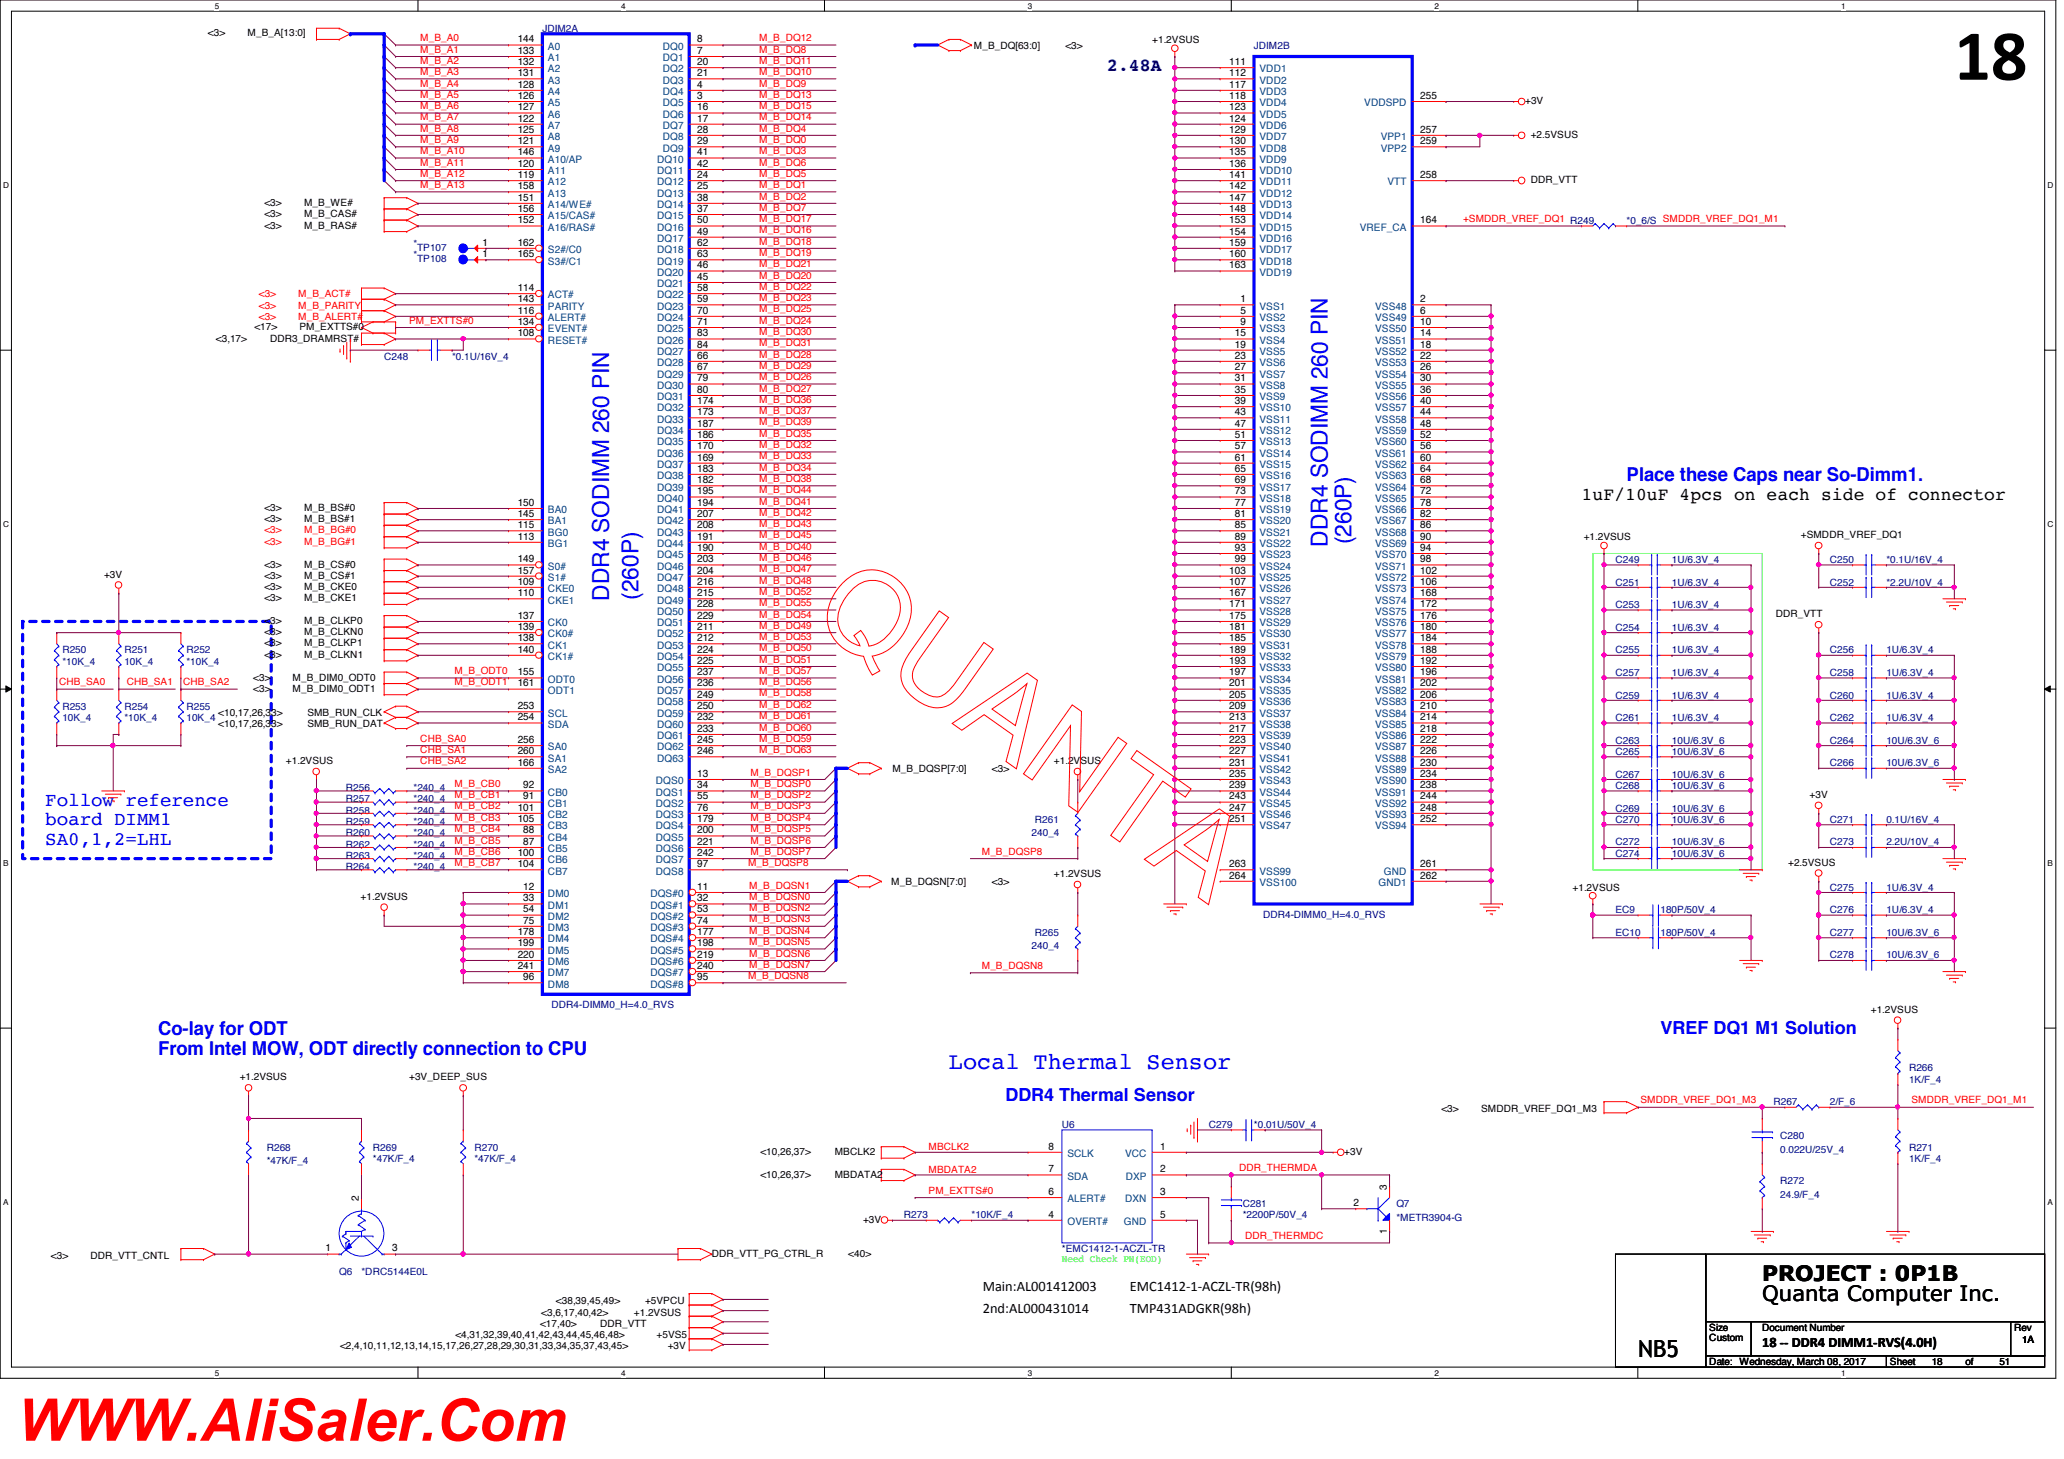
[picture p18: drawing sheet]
<svg xmlns="http://www.w3.org/2000/svg" width="297mm" height="210mm" viewBox="0 0 297 210" stroke-linecap="round" stroke-linejoin="round" font-family="sans-serif">
<defs><g id="words">
<text font-size="10.4" x="281.3" y="11.5">18</text>
<text font-size="8.5" fill="#f00" x="2.5" y="207.3">WWW.AliSaler.Com</text>
<g font-size="3.4" fill="#00f">
<text x="191.1" y="78.7" transform="rotate(-90 191.1 78.7)">DDR4 SODIMM 260 PIN</text>
<text x="194.5" y="78.3" transform="rotate(-90 194.5 78.3)">(260P)</text>
<text x="87.7" y="86.4" transform="rotate(-90 87.7 86.4)">DDR4 SODIMM 260 PIN</text>
<text x="91.9" y="86.3" transform="rotate(-90 91.9 86.3)">(260P)</text>
<text x="136.6" y="153.8">Local Thermal Sensor</text>
</g>
<text font-size="3.4" x="235.8" y="195.2">NB5</text>
<g font-size="3">
<text x="253.6" y="184.3">PROJECT : 0P1B</text>
<text x="253.6" y="187.2">Quanta Computer Inc.</text>
</g>
<g font-size="2.8" fill="#00f">
<text x="234.1" y="69.2">Place these Caps near So-Dimm1.</text>
<text x="6.5" y="116">Follow reference</text>
<text x="6.5" y="118.7">board DIMM1</text>
<text x="6.5" y="121.5">SA0,1,2=LHL</text>
<text x="22.8" y="148.9">Co-lay for ODT</text>
<text x="22.8" y="151.7">From Intel MOW, ODT directly connection to CPU</text>
</g>
<text font-size="2.6" fill="#000080" x="159.3" y="10.2">2.48A</text>
<text font-size="2.6" x="227.6" y="72">1uF/10uF 4pcs on each side of connector</text>
<g font-size="2.6" fill="#00f">
<text x="239" y="148.7">VREF DQ1 M1 Solution</text>
<text x="144.7" y="158.5">DDR4 Thermal Sensor</text>
</g>
<g font-size="2.1">
<text x="141.4" y="185.7">Main:AL001412003</text>
<text x="162.6" y="185.7">EMC1412-1-ACZL-TR(98h)</text>
<text x="141.4" y="188.9">2nd:AL000431014</text>
<text x="162.6" y="188.9">TMP431ADGKR(98h)</text>
<text x="253.6" y="193.8">18 -- DDR4 DIMM1-RVS(4.0H)</text>
</g>
<g font-size="1.5">
<text x="74.5" y="6.1">144</text>
<text x="74.5" y="7.7">133</text>
<text x="74.5" y="9.4">132</text>
<text x="74.5" y="11">131</text>
<text x="100.3" y="6.1">8</text>
<text x="100.3" y="7.7">7</text>
<text x="100.3" y="9.4">20</text>
<text x="100.3" y="11">21</text>
<text x="176.9" y="9.4">111</text>
<text x="176.9" y="11">112</text>
<text x="74.5" y="12.6">128</text>
<text x="74.5" y="14.2">126</text>
<text x="74.5" y="15.9">127</text>
<text x="74.5" y="17.5">122</text>
<text x="100.3" y="12.6">4</text>
<text x="100.3" y="14.2">3</text>
<text x="100.3" y="15.9">16</text>
<text x="100.3" y="17.5">17</text>
<text x="176.9" y="12.6">117</text>
<text x="176.9" y="14.2">118</text>
<text x="176.9" y="15.9">123</text>
<text x="176.9" y="17.5">124</text>
<text x="204.4" y="14.2">255</text>
<text x="74.5" y="19.1">125</text>
<text x="74.5" y="20.7">121</text>
<text x="74.5" y="22.4">146</text>
<text x="100.3" y="22.4">41</text>
<text x="100.3" y="19.1">28</text>
<text x="100.3" y="20.7">29</text>
<text x="176.9" y="19.1">129</text>
<text x="176.9" y="20.7">130</text>
<text x="176.9" y="22.4">135</text>
<text x="204.4" y="19.1">257</text>
<text x="204.4" y="20.7">259</text>
<text x="74.5" y="24">120</text>
<text x="74.5" y="25.6">119</text>
<text x="74.5" y="27.2">158</text>
<text x="74.5" y="28.9">151</text>
<text x="100.3" y="24">42</text>
<text x="100.3" y="25.6">24</text>
<text x="100.3" y="27.2">25</text>
<text x="100.3" y="28.9">38</text>
<text x="176.9" y="24">136</text>
<text x="176.9" y="25.6">141</text>
<text x="176.9" y="27.2">142</text>
<text x="176.9" y="28.9">147</text>
<text x="204.4" y="25.6">258</text>
<text x="69.4" y="35.3">1</text>
<text x="74.5" y="30.5">156</text>
<text x="74.5" y="35.3">162</text>
<text x="74.5" y="32.1">152</text>
<text x="100.3" y="30.5">37</text>
<text x="100.3" y="32.1">50</text>
<text x="100.3" y="33.7">49</text>
<text x="100.3" y="35.3">62</text>
<text x="176.9" y="30.5">148</text>
<text x="176.9" y="32.1">153</text>
<text x="176.9" y="33.7">154</text>
<text x="176.9" y="35.3">159</text>
<text x="204.4" y="32.1">164</text>
<text x="69.4" y="37">1</text>
<text x="74.5" y="37">165</text>
<text x="74.5" y="41.9">114</text>
<text x="100.3" y="37">63</text>
<text x="100.3" y="38.6">46</text>
<text x="100.3" y="40.3">45</text>
<text x="100.3" y="41.9">58</text>
<text x="176.9" y="37">160</text>
<text x="176.9" y="38.6">163</text>
<text x="74.5" y="45.1">116</text>
<text x="74.5" y="46.7">134</text>
<text x="74.5" y="43.5">143</text>
<text x="100.3" y="43.5">59</text>
<text x="100.3" y="45.1">70</text>
<text x="100.3" y="46.7">71</text>
<text x="178.5" y="43.5">1</text>
<text x="178.5" y="45.1">5</text>
<text x="178.5" y="46.7">9</text>
<text x="204.4" y="43.5">2</text>
<text x="204.4" y="45.1">6</text>
<text x="204.4" y="46.7">10</text>
<text x="74.5" y="48.4">108</text>
<text x="100.3" y="48.4">83</text>
<text x="100.3" y="50">84</text>
<text x="100.3" y="51.6">66</text>
<text x="100.3" y="53.3">67</text>
<text x="177.7" y="48.4">15</text>
<text x="177.7" y="50">19</text>
<text x="177.7" y="51.6">23</text>
<text x="177.7" y="53.3">27</text>
<text x="204.4" y="48.4">14</text>
<text x="204.4" y="50">18</text>
<text x="204.4" y="51.6">22</text>
<text x="204.4" y="53.3">26</text>
<text x="100.3" y="54.9">79</text>
<text x="100.3" y="56.5">80</text>
<text x="100.3" y="58.1">174</text>
<text x="100.3" y="59.7">173</text>
<text x="177.7" y="54.9">31</text>
<text x="177.7" y="56.5">35</text>
<text x="177.7" y="58.1">39</text>
<text x="177.7" y="59.7">43</text>
<text x="204.4" y="54.9">30</text>
<text x="204.4" y="56.5">36</text>
<text x="204.4" y="58.1">40</text>
<text x="204.4" y="59.7">44</text>
<text x="100.3" y="61.4">187</text>
<text x="100.3" y="63">186</text>
<text x="100.3" y="64.6">170</text>
<text x="177.7" y="61.4">47</text>
<text x="177.7" y="63">51</text>
<text x="177.7" y="64.6">57</text>
<text x="204.4" y="61.4">48</text>
<text x="204.4" y="63">52</text>
<text x="204.4" y="64.6">56</text>
<text x="100.3" y="66.3">169</text>
<text x="100.3" y="67.9">183</text>
<text x="100.3" y="69.5">182</text>
<text x="100.3" y="71.1">195</text>
<text x="177.7" y="66.3">61</text>
<text x="177.7" y="67.9">65</text>
<text x="177.7" y="69.5">69</text>
<text x="177.7" y="71.1">73</text>
<text x="204.4" y="66.3">60</text>
<text x="204.4" y="67.9">64</text>
<text x="204.4" y="69.5">68</text>
<text x="204.4" y="71.1">72</text>
<text x="74.5" y="72.8">150</text>
<text x="74.5" y="74.4">145</text>
<text x="74.5" y="76">115</text>
<text x="74.5" y="77.6">113</text>
<text x="100.3" y="72.8">194</text>
<text x="100.3" y="74.4">207</text>
<text x="100.3" y="76">208</text>
<text x="100.3" y="77.6">191</text>
<text x="177.7" y="72.8">77</text>
<text x="177.7" y="74.4">81</text>
<text x="177.7" y="76">85</text>
<text x="177.7" y="77.6">89</text>
<text x="204.4" y="72.8">78</text>
<text x="204.4" y="74.4">82</text>
<text x="204.4" y="76">86</text>
<text x="204.4" y="77.6">90</text>
<text x="74.5" y="80.9">149</text>
<text x="74.5" y="82.5">157</text>
<text x="100.3" y="79.2">190</text>
<text x="100.3" y="80.9">203</text>
<text x="100.3" y="82.5">204</text>
<text x="176.9" y="82.5">103</text>
<text x="177.7" y="79.2">93</text>
<text x="177.7" y="80.9">99</text>
<text x="204.4" y="79.2">94</text>
<text x="204.4" y="80.9">98</text>
<text x="204.4" y="82.5">102</text>
<text x="74.5" y="89">137</text>
<text x="74.5" y="84.1">109</text>
<text x="74.5" y="85.8">110</text>
<text x="100.3" y="84.1">216</text>
<text x="100.3" y="85.8">215</text>
<text x="100.3" y="87.4">228</text>
<text x="100.3" y="89">229</text>
<text x="176.9" y="84.1">107</text>
<text x="176.9" y="85.8">167</text>
<text x="176.9" y="87.4">171</text>
<text x="176.9" y="89">175</text>
<text x="204.4" y="84.1">106</text>
<text x="204.4" y="85.8">168</text>
<text x="204.4" y="87.4">172</text>
<text x="204.4" y="89">176</text>
<text x="74.5" y="90.6">139</text>
<text x="74.5" y="92.2">138</text>
<text x="74.5" y="93.9">140</text>
<text x="100.3" y="90.6">211</text>
<text x="100.3" y="92.2">212</text>
<text x="100.3" y="93.9">224</text>
<text x="100.3" y="95.5">225</text>
<text x="176.9" y="90.6">181</text>
<text x="176.9" y="92.2">185</text>
<text x="176.9" y="93.9">189</text>
<text x="176.9" y="95.5">193</text>
<text x="204.4" y="90.6">180</text>
<text x="204.4" y="92.2">184</text>
<text x="204.4" y="93.9">188</text>
<text x="204.4" y="95.5">192</text>
<text x="74.5" y="97.2">155</text>
<text x="74.5" y="98.8">161</text>
<text x="100.3" y="97.2">237</text>
<text x="100.3" y="98.8">236</text>
<text x="100.3" y="100.4">249</text>
<text x="176.9" y="97.2">197</text>
<text x="176.9" y="98.8">201</text>
<text x="176.9" y="100.4">205</text>
<text x="204.4" y="97.2">196</text>
<text x="204.4" y="98.8">202</text>
<text x="204.4" y="100.4">206</text>
<text x="74.5" y="106.9">256</text>
<text x="74.5" y="102">253</text>
<text x="74.5" y="103.6">254</text>
<text x="100.3" y="102">250</text>
<text x="100.3" y="103.6">232</text>
<text x="100.3" y="105.3">233</text>
<text x="100.3" y="106.9">245</text>
<text x="176.9" y="102">209</text>
<text x="176.9" y="103.6">213</text>
<text x="176.9" y="105.3">217</text>
<text x="176.9" y="106.9">223</text>
<text x="204.4" y="102">210</text>
<text x="204.4" y="103.6">214</text>
<text x="204.4" y="105.3">218</text>
<text x="204.4" y="106.9">222</text>
<text x="74.5" y="108.5">260</text>
<text x="74.5" y="110.2">166</text>
<text x="75.3" y="113.4">92</text>
<text x="100.3" y="108.5">246</text>
<text x="100.3" y="111.8">13</text>
<text x="100.3" y="113.4">34</text>
<text x="176.9" y="108.5">227</text>
<text x="176.9" y="110.2">231</text>
<text x="176.9" y="111.8">235</text>
<text x="176.9" y="113.4">239</text>
<text x="204.4" y="108.5">226</text>
<text x="204.4" y="110.2">230</text>
<text x="204.4" y="111.8">234</text>
<text x="204.4" y="113.4">238</text>
<text x="74.5" y="116.6">101</text>
<text x="74.5" y="118.3">105</text>
<text x="75.3" y="115">91</text>
<text x="75.3" y="119.9">88</text>
<text x="100.3" y="115">55</text>
<text x="100.3" y="116.6">76</text>
<text x="100.3" y="118.3">179</text>
<text x="100.3" y="119.9">200</text>
<text x="176.9" y="115">243</text>
<text x="176.9" y="116.6">247</text>
<text x="176.9" y="118.3">251</text>
<text x="204.4" y="115">244</text>
<text x="204.4" y="116.6">248</text>
<text x="204.4" y="118.3">252</text>
<text x="74.5" y="123.1">100</text>
<text x="74.5" y="124.8">104</text>
<text x="75.3" y="121.5">87</text>
<text x="100.3" y="121.5">221</text>
<text x="100.3" y="123.1">242</text>
<text x="100.3" y="124.8">97</text>
<text x="176.9" y="124.8">263</text>
<text x="204.4" y="124.8">261</text>
<text x="75.3" y="128">12</text>
<text x="75.3" y="129.7">33</text>
<text x="75.3" y="131.3">54</text>
<text x="100.3" y="128">11</text>
<text x="100.3" y="129.7">32</text>
<text x="100.3" y="131.3">53</text>
<text x="176.9" y="126.4">264</text>
<text x="204.4" y="126.4">262</text>
<text x="74.5" y="134.5">178</text>
<text x="74.5" y="136.1">199</text>
<text x="74.5" y="137.8">220</text>
<text x="75.3" y="132.9">75</text>
<text x="100.3" y="132.9">74</text>
<text x="100.3" y="134.5">177</text>
<text x="100.3" y="136.1">198</text>
<text x="100.3" y="137.8">219</text>
<text x="74.5" y="139.4">241</text>
<text x="75.3" y="141">96</text>
<text x="100.3" y="139.4">240</text>
<text x="100.3" y="141">95</text>
<text x="150.9" y="165.4">8</text>
<text x="167" y="165.4">1</text>
<text x="51.6" y="172.8" transform="rotate(-90 51.6 172.8)">2</text>
<text x="150.9" y="168.7">7</text>
<text x="150.9" y="171.9">6</text>
<text x="167" y="168.7">2</text>
<text x="167" y="171.9">3</text>
<text x="194.8" y="173.5">2</text>
<text x="199.6" y="171.2" transform="rotate(-90 199.6 171.2)">3</text>
<text x="150.9" y="175.2">4</text>
<text x="167" y="175.2">5</text>
<text x="199.6" y="177.5" transform="rotate(-90 199.6 177.5)">1</text>
<text x="46.9" y="180">1</text>
<text x="56.4" y="180">3</text>
</g>
<g font-size="1.5" fill="#004080">
<text x="78.9" y="7.2">A0</text>
<text x="78.9" y="8.8">A1</text>
<text x="78.9" y="10.4">A2</text>
<text x="95.4" y="7.2">DQ0</text>
<text x="95.4" y="8.8">DQ1</text>
<text x="95.4" y="10.4">DQ2</text>
<text x="181.3" y="10.4">VDD1</text>
<text x="78.9" y="12">A3</text>
<text x="78.9" y="13.7">A4</text>
<text x="78.9" y="15.3">A5</text>
<text x="78.9" y="16.9">A6</text>
<text x="95.4" y="12">DQ3</text>
<text x="95.4" y="13.7">DQ4</text>
<text x="95.4" y="15.3">DQ5</text>
<text x="95.4" y="16.9">DQ6</text>
<text x="181.3" y="12">VDD2</text>
<text x="181.3" y="13.7">VDD3</text>
<text x="181.3" y="15.3">VDD4</text>
<text x="181.3" y="16.9">VDD5</text>
<text x="196.3" y="15.3">VDDSPD</text>
<text x="78.9" y="18.5">A7</text>
<text x="78.9" y="20.2">A8</text>
<text x="78.9" y="21.8">A9</text>
<text x="78.9" y="23.4">A10/AP</text>
<text x="94.6" y="23.4">DQ10</text>
<text x="95.4" y="18.5">DQ7</text>
<text x="95.4" y="20.2">DQ8</text>
<text x="95.4" y="21.8">DQ9</text>
<text x="181.3" y="18.5">VDD6</text>
<text x="181.3" y="20.2">VDD7</text>
<text x="181.3" y="21.8">VDD8</text>
<text x="181.3" y="23.4">VDD9</text>
<text x="198.7" y="20.2">VPP1</text>
<text x="198.7" y="21.8">VPP2</text>
<text x="78.9" y="25.1">A11</text>
<text x="78.9" y="26.7">A12</text>
<text x="78.9" y="28.3">A13</text>
<text x="78.9" y="29.9">A14/WE#</text>
<text x="94.6" y="25.1">DQ11</text>
<text x="94.6" y="26.7">DQ12</text>
<text x="94.6" y="28.3">DQ13</text>
<text x="94.6" y="29.9">DQ14</text>
<text x="181.3" y="25.1">VDD10</text>
<text x="181.3" y="26.7">VDD11</text>
<text x="181.3" y="28.3">VDD12</text>
<text x="181.3" y="29.9">VDD13</text>
<text x="199.7" y="26.7">VTT</text>
<text x="78.9" y="31.5">A15/CAS#</text>
<text x="78.9" y="33.2">A16/RAS#</text>
<text x="94.6" y="31.5">DQ15</text>
<text x="94.6" y="33.2">DQ16</text>
<text x="94.6" y="34.8">DQ17</text>
<text x="181.3" y="31.5">VDD14</text>
<text x="181.3" y="33.2">VDD15</text>
<text x="181.3" y="34.8">VDD16</text>
<text x="195.7" y="33.2">VREF_CA</text>
<text x="78.9" y="36.4">S2#/C0</text>
<text x="78.9" y="38.1">S3#/C1</text>
<text x="94.6" y="36.4">DQ18</text>
<text x="94.6" y="38.1">DQ19</text>
<text x="94.6" y="39.7">DQ20</text>
<text x="94.6" y="41.3">DQ21</text>
<text x="181.3" y="36.4">VDD17</text>
<text x="181.3" y="38.1">VDD18</text>
<text x="181.3" y="39.7">VDD19</text>
<text x="78.9" y="42.9">ACT#</text>
<text x="78.9" y="46.2">ALERT#</text>
<text x="78.9" y="47.8">EVENT#</text>
<text x="78.9" y="44.5">PARITY</text>
<text x="94.6" y="42.9">DQ22</text>
<text x="94.6" y="44.5">DQ23</text>
<text x="94.6" y="46.2">DQ24</text>
<text x="94.6" y="47.8">DQ25</text>
<text x="181.3" y="44.5">VSS1</text>
<text x="181.3" y="46.2">VSS2</text>
<text x="181.3" y="47.8">VSS3</text>
<text x="197.9" y="44.5">VSS48</text>
<text x="197.9" y="46.2">VSS49</text>
<text x="197.9" y="47.8">VSS50</text>
<text x="78.9" y="49.4">RESET#</text>
<text x="94.6" y="49.4">DQ26</text>
<text x="94.6" y="51.1">DQ27</text>
<text x="94.6" y="52.7">DQ28</text>
<text x="181.3" y="49.4">VSS4</text>
<text x="181.3" y="51.1">VSS5</text>
<text x="181.3" y="52.7">VSS6</text>
<text x="197.9" y="49.4">VSS51</text>
<text x="197.9" y="51.1">VSS52</text>
<text x="197.9" y="52.7">VSS53</text>
<text x="94.6" y="54.3">DQ29</text>
<text x="94.6" y="55.9">DQ30</text>
<text x="94.6" y="57.6">DQ31</text>
<text x="94.6" y="59.2">DQ32</text>
<text x="181.3" y="54.3">VSS7</text>
<text x="181.3" y="55.9">VSS8</text>
<text x="181.3" y="57.6">VSS9</text>
<text x="181.3" y="59.2">VSS10</text>
<text x="197.9" y="54.3">VSS54</text>
<text x="197.9" y="55.9">VSS55</text>
<text x="197.9" y="57.6">VSS56</text>
<text x="197.9" y="59.2">VSS57</text>
<text x="94.6" y="60.8">DQ33</text>
<text x="94.6" y="62.4">DQ34</text>
<text x="94.6" y="64.1">DQ35</text>
<text x="94.6" y="65.7">DQ36</text>
<text x="181.3" y="60.8">VSS11</text>
<text x="181.3" y="62.4">VSS12</text>
<text x="181.3" y="64.1">VSS13</text>
<text x="181.3" y="65.7">VSS14</text>
<text x="197.9" y="60.8">VSS58</text>
<text x="197.9" y="62.4">VSS59</text>
<text x="197.9" y="64.1">VSS60</text>
<text x="197.9" y="65.7">VSS61</text>
<text x="94.6" y="67.3">DQ37</text>
<text x="94.6" y="68.9">DQ38</text>
<text x="94.6" y="70.6">DQ39</text>
<text x="181.3" y="67.3">VSS15</text>
<text x="181.3" y="68.9">VSS16</text>
<text x="181.3" y="70.6">VSS17</text>
<text x="197.9" y="67.3">VSS62</text>
<text x="197.9" y="68.9">VSS63</text>
<text x="197.9" y="70.6">VSS64</text>
<text x="78.9" y="73.8">BA0</text>
<text x="78.9" y="75.4">BA1</text>
<text x="78.9" y="77">BG0</text>
<text x="94.6" y="72.2">DQ40</text>
<text x="94.6" y="73.8">DQ41</text>
<text x="94.6" y="75.4">DQ42</text>
<text x="94.6" y="77">DQ43</text>
<text x="181.3" y="72.2">VSS18</text>
<text x="181.3" y="73.8">VSS19</text>
<text x="181.3" y="75.4">VSS20</text>
<text x="181.3" y="77">VSS21</text>
<text x="197.9" y="72.2">VSS65</text>
<text x="197.9" y="73.8">VSS66</text>
<text x="197.9" y="75.4">VSS67</text>
<text x="197.9" y="77">VSS68</text>
<text x="78.9" y="82">S0#</text>
<text x="78.9" y="83.6">S1#</text>
<text x="78.9" y="78.7">BG1</text>
<text x="94.6" y="78.7">DQ44</text>
<text x="94.6" y="80.3">DQ45</text>
<text x="94.6" y="82">DQ46</text>
<text x="94.6" y="83.6">DQ47</text>
<text x="181.3" y="78.7">VSS22</text>
<text x="181.3" y="80.3">VSS23</text>
<text x="181.3" y="82">VSS24</text>
<text x="181.3" y="83.6">VSS25</text>
<text x="197.9" y="78.7">VSS69</text>
<text x="197.9" y="80.3">VSS70</text>
<text x="197.9" y="82">VSS71</text>
<text x="197.9" y="83.6">VSS72</text>
<text x="78.9" y="85.2">CKE0</text>
<text x="78.9" y="86.8">CKE1</text>
<text x="94.6" y="85.2">DQ48</text>
<text x="94.6" y="86.8">DQ49</text>
<text x="94.6" y="88.4">DQ50</text>
<text x="181.3" y="85.2">VSS26</text>
<text x="181.3" y="86.8">VSS27</text>
<text x="181.3" y="88.4">VSS28</text>
<text x="197.9" y="85.2">VSS73</text>
<text x="197.9" y="86.8">VSS74</text>
<text x="197.9" y="88.4">VSS75</text>
<text x="78.9" y="90.1">CK0</text>
<text x="78.9" y="91.7">CK0#</text>
<text x="78.9" y="93.3">CK1</text>
<text x="78.9" y="95">CK1#</text>
<text x="94.6" y="90.1">DQ51</text>
<text x="94.6" y="91.7">DQ52</text>
<text x="94.6" y="93.3">DQ53</text>
<text x="94.6" y="95">DQ54</text>
<text x="181.3" y="90.1">VSS29</text>
<text x="181.3" y="91.7">VSS30</text>
<text x="181.3" y="93.3">VSS31</text>
<text x="181.3" y="95">VSS32</text>
<text x="197.9" y="90.1">VSS76</text>
<text x="197.9" y="91.7">VSS77</text>
<text x="197.9" y="93.3">VSS78</text>
<text x="197.9" y="95">VSS79</text>
<text x="78.9" y="98.2">ODT0</text>
<text x="78.9" y="99.8">ODT1</text>
<text x="94.6" y="96.6">DQ55</text>
<text x="94.6" y="98.2">DQ56</text>
<text x="94.6" y="99.8">DQ57</text>
<text x="94.6" y="101.4">DQ58</text>
<text x="181.3" y="96.6">VSS33</text>
<text x="181.3" y="98.2">VSS34</text>
<text x="181.3" y="99.8">VSS35</text>
<text x="181.3" y="101.4">VSS36</text>
<text x="197.9" y="96.6">VSS80</text>
<text x="197.9" y="98.2">VSS81</text>
<text x="197.9" y="99.8">VSS82</text>
<text x="197.9" y="101.4">VSS83</text>
<text x="78.9" y="107.9">SA0</text>
<text x="78.9" y="103.1">SCL</text>
<text x="78.9" y="104.7">SDA</text>
<text x="94.6" y="103.1">DQ59</text>
<text x="94.6" y="104.7">DQ60</text>
<text x="94.6" y="106.3">DQ61</text>
<text x="94.6" y="107.9">DQ62</text>
<text x="181.3" y="103.1">VSS37</text>
<text x="181.3" y="104.7">VSS38</text>
<text x="181.3" y="106.3">VSS39</text>
<text x="181.3" y="107.9">VSS40</text>
<text x="197.9" y="103.1">VSS84</text>
<text x="197.9" y="104.7">VSS85</text>
<text x="197.9" y="106.3">VSS86</text>
<text x="197.9" y="107.9">VSS87</text>
<text x="78.9" y="109.6">SA1</text>
<text x="78.9" y="111.2">SA2</text>
<text x="94.4" y="112.8">DQS0</text>
<text x="94.6" y="109.6">DQ63</text>
<text x="181.3" y="109.6">VSS41</text>
<text x="181.3" y="111.2">VSS42</text>
<text x="181.3" y="112.8">VSS43</text>
<text x="197.9" y="109.6">VSS88</text>
<text x="197.9" y="111.2">VSS89</text>
<text x="197.9" y="112.8">VSS90</text>
<text x="78.9" y="114.5">CB0</text>
<text x="78.9" y="116.1">CB1</text>
<text x="78.9" y="117.7">CB2</text>
<text x="78.9" y="119.3">CB3</text>
<text x="94.4" y="114.5">DQS1</text>
<text x="94.4" y="116.1">DQS2</text>
<text x="94.4" y="117.7">DQS3</text>
<text x="94.4" y="119.3">DQS4</text>
<text x="181.3" y="114.5">VSS44</text>
<text x="181.3" y="116.1">VSS45</text>
<text x="181.3" y="117.7">VSS46</text>
<text x="181.3" y="119.3">VSS47</text>
<text x="197.9" y="114.5">VSS91</text>
<text x="197.9" y="116.1">VSS92</text>
<text x="197.9" y="117.7">VSS93</text>
<text x="197.9" y="119.3">VSS94</text>
<text x="78.9" y="120.9">CB4</text>
<text x="78.9" y="122.6">CB5</text>
<text x="78.9" y="124.2">CB6</text>
<text x="78.9" y="125.8">CB7</text>
<text x="94.4" y="120.9">DQS5</text>
<text x="94.4" y="122.6">DQS6</text>
<text x="94.4" y="124.2">DQS7</text>
<text x="94.4" y="125.8">DQS8</text>
<text x="181.3" y="125.8">VSS99</text>
<text x="199.2" y="125.8">GND</text>
<text x="78.9" y="129.1">DM0</text>
<text x="78.9" y="130.7">DM1</text>
<text x="93.6" y="129.1">DQS#0</text>
<text x="93.6" y="130.7">DQS#1</text>
<text x="181.3" y="127.5">VSS100</text>
<text x="198.4" y="127.5">GND1</text>
<text x="78.9" y="132.3">DM2</text>
<text x="78.9" y="133.9">DM3</text>
<text x="78.9" y="135.6">DM4</text>
<text x="78.9" y="137.2">DM5</text>
<text x="93.6" y="132.3">DQS#2</text>
<text x="93.6" y="133.9">DQS#3</text>
<text x="93.6" y="135.6">DQS#4</text>
<text x="93.6" y="137.2">DQS#5</text>
<text x="78.9" y="138.9">DM6</text>
<text x="78.9" y="140.5">DM7</text>
<text x="78.9" y="142.1">DM8</text>
<text x="93.6" y="138.9">DQS#6</text>
<text x="93.6" y="140.5">DQS#7</text>
<text x="93.6" y="142.1">DQS#8</text>
<text x="153.6" y="166.5">SCLK</text>
<text x="161.9" y="166.5">VCC</text>
<text x="153.6" y="169.7">SDA</text>
<text x="153.6" y="173">ALERT#</text>
<text x="161.9" y="173">DXN</text>
<text x="162" y="169.7">DXP</text>
<text x="153.6" y="176.2">OVERT#</text>
<text x="161.8" y="176.2">GND</text>
</g>
<g font-size="1.4">
<text x="29.9" y="5.2">&lt;3&gt;</text>
<text x="35.6" y="5.2">M_B_A[13:0]</text>
<text x="140.2" y="7">M_B_DQ[63:0]</text>
<text x="153.3" y="7">&lt;3&gt;</text>
<text x="165.8" y="6.2">+1.2VSUS</text>
<text x="219.5" y="15">+3V</text>
<text x="220.3" y="19.9">+2.5VSUS</text>
<text x="38.1" y="29.6">&lt;3&gt;</text>
<text x="43.8" y="29.6">M_B_WE#</text>
<text x="220.3" y="26.4">DDR_VTT</text>
<text x="38.1" y="31.2">&lt;3&gt;</text>
<text x="38.1" y="32.9">&lt;3&gt;</text>
<text x="43.8" y="31.2">M_B_CAS#</text>
<text x="43.8" y="32.9">M_B_RAS#</text>
<text x="36.6" y="47.5">&lt;17&gt;</text>
<text x="43.1" y="47.5">PM_EXTTS#0</text>
<text x="31.1" y="49.1">&lt;3,17&gt;</text>
<text x="38.9" y="49.1">DDR3_DRAMRST#</text>
<text x="38.1" y="73.5">&lt;3&gt;</text>
<text x="38.1" y="75.1">&lt;3&gt;</text>
<text x="43.8" y="73.5">M_B_BS#0</text>
<text x="43.8" y="75.1">M_B_BS#1</text>
<text x="227.9" y="77.7">+1.2VSUS</text>
<text x="259.2" y="77.4">+SMDDR_VREF_DQ1</text>
<text x="15" y="83.1">+3V</text>
<text x="38.1" y="81.7">&lt;3&gt;</text>
<text x="38.1" y="83.3">&lt;3&gt;</text>
<text x="43.8" y="81.7">M_B_CS#0</text>
<text x="43.8" y="83.3">M_B_CS#1</text>
<text x="38.1" y="89.8">&lt;3&gt;</text>
<text x="38.1" y="84.9">&lt;3&gt;</text>
<text x="38.1" y="86.5">&lt;3&gt;</text>
<text x="43.8" y="89.8">M_B_CLKP0</text>
<text x="43.8" y="84.9">M_B_CKE0</text>
<text x="43.8" y="86.5">M_B_CKE1</text>
<text x="255.6" y="88.8">DDR_VTT</text>
<text x="38.1" y="91.4">&lt;3&gt;</text>
<text x="38.1" y="93">&lt;3&gt;</text>
<text x="38.1" y="94.7">&lt;3&gt;</text>
<text x="43.8" y="91.4">M_B_CLKN0</text>
<text x="43.8" y="93">M_B_CLKP1</text>
<text x="43.8" y="94.7">M_B_CLKN1</text>
<text x="36.4" y="97.9">&lt;3&gt;</text>
<text x="36.4" y="99.5">&lt;3&gt;</text>
<text x="42.1" y="97.9">M_B_DIM0_ODT0</text>
<text x="42.1" y="99.5">M_B_DIM0_ODT1</text>
<text x="31.4" y="103">&lt;10,17,26,33&gt;</text>
<text x="31.4" y="104.6">&lt;10,17,26,33&gt;</text>
<text x="44.2" y="103">SMB_RUN_CLK</text>
<text x="44.2" y="104.6">SMB_RUN_DAT</text>
<text x="41.1" y="109.9">+1.2VSUS</text>
<text x="128.4" y="111.1">M_B_DQSP[7:0]</text>
<text x="142.7" y="111.1">&lt;3&gt;</text>
<text x="151.7" y="109.9">+1.2VSUS</text>
<text x="260.4" y="114.8">+3V</text>
<text x="257.3" y="124.5">+2.5VSUS</text>
<text x="51.9" y="129.5">+1.2VSUS</text>
<text x="128.3" y="127.3">M_B_DQSN[7:0]</text>
<text x="142.7" y="127.3">&lt;3&gt;</text>
<text x="151.7" y="126.2">+1.2VSUS</text>
<text x="226.3" y="128.1">+1.2VSUS</text>
<text x="269.2" y="145.7">+1.2VSUS</text>
<text x="34.5" y="155.4">+1.2VSUS</text>
<text x="58.9" y="155.4">+3V_DEEP_SUS</text>
<text x="207.4" y="160">&lt;3&gt;</text>
<text x="213.1" y="160">SMDDR_VREF_DQ1_M3</text>
<text x="109.4" y="166.2">&lt;10,26,37&gt;</text>
<text x="120.1" y="166.2">MBCLK2</text>
<text x="193.5" y="166.2">+3V</text>
<text x="109.4" y="169.4">&lt;10,26,37&gt;</text>
<text x="120.1" y="169.4">MBDATA2</text>
<text x="124.2" y="175.9">+3V</text>
<text x="7.3" y="181.1">&lt;3&gt;</text>
<text x="13" y="181.1">DDR_VTT_CNTL</text>
<text x="102.4" y="180.8">DDR_VTT_PG_CTRL_R</text>
<text x="122.1" y="180.8">&lt;40&gt;</text>
<text x="77.7" y="190.9">&lt;17,40&gt;</text>
<text x="77.9" y="189.3">&lt;3,6,17,40,42&gt;</text>
<text x="80" y="187.6">&lt;38,39,45,49&gt;</text>
<text x="86.4" y="190.9">DDR_VTT</text>
<text x="91.2" y="189.3">+1.2VSUS</text>
<text x="92.8" y="187.6">+5VPCU</text>
<text x="246" y="191.5">Size</text>
<text x="253.6" y="191.5">Document Number</text>
<text x="289.9" y="191.5">Rev</text>
<text x="48.9" y="194.1">&lt;2,4,10,11,12,13,14,15,17,26,27,28,29,30,31,33,34,35,37,43,45&gt;</text>
<text x="65.5" y="192.5">&lt;4,31,32,39,40,41,42,43,44,45,46,48&gt;</text>
<text x="94.5" y="192.5">+5VS5</text>
<text x="96.1" y="194.1">+3V</text>
<text x="246" y="196.4">Date: Wednesday, March 08, 2017</text>
<text x="246" y="193">Custom</text>
<text x="272" y="196.4">Sheet</text>
<text x="278" y="196.4">18</text>
<text x="282.9" y="196.4">of</text>
<text x="287.7" y="196.4">51</text>
<text x="291" y="193.2">1A</text>
</g>
<g font-size="1.4" fill="#f00">
<text x="60.5" y="5.9">M_B_A0</text>
<text x="109.3" y="5.9">M_B_DQ12</text>
<text x="60.5" y="9.2">M_B_A2</text>
<text x="60.5" y="10.8">M_B_A3</text>
<text x="60.5" y="7.6">M_B_A1</text>
<text x="109.3" y="7.6">M_B_DQ8</text>
<text x="109.3" y="9.2">M_B_DQ11</text>
<text x="109.3" y="10.8">M_B_DQ10</text>
<text x="60.5" y="17.3">M_B_A7</text>
<text x="60.5" y="15.7">M_B_A6</text>
<text x="60.5" y="14.1">M_B_A5</text>
<text x="60.5" y="12.4">M_B_A4</text>
<text x="109.3" y="14.1">M_B_DQ13</text>
<text x="109.3" y="15.7">M_B_DQ15</text>
<text x="109.3" y="17.3">M_B_DQ14</text>
<text x="109.3" y="12.4">M_B_DQ9</text>
<text x="60.5" y="23.8">M_B_A11</text>
<text x="60.5" y="22.2">M_B_A10</text>
<text x="60.5" y="20.6">M_B_A9</text>
<text x="60.5" y="18.9">M_B_A8</text>
<text x="109.3" y="18.9">M_B_DQ4</text>
<text x="109.3" y="23.8">M_B_DQ6</text>
<text x="109.3" y="22.2">M_B_DQ3</text>
<text x="109.3" y="20.6">M_B_DQ0</text>
<text x="60.5" y="27.1">M_B_A13</text>
<text x="60.5" y="25.4">M_B_A12</text>
<text x="109.3" y="25.4">M_B_DQ5</text>
<text x="109.3" y="28.7">M_B_DQ2</text>
<text x="109.3" y="27.1">M_B_DQ1</text>
<text x="109.3" y="35.2">M_B_DQ18</text>
<text x="109.3" y="33.6">M_B_DQ16</text>
<text x="109.3" y="32">M_B_DQ17</text>
<text x="109.3" y="30.3">M_B_DQ7</text>
<text x="210.6" y="32">+SMDDR_VREF_DQ1 R249</text>
<text x="109.3" y="41.7">M_B_DQ22</text>
<text x="109.3" y="36.8">M_B_DQ19</text>
<text x="109.3" y="38.4">M_B_DQ21</text>
<text x="109.3" y="40.1">M_B_DQ20</text>
<text x="37.3" y="42.8">&lt;3&gt;</text>
<text x="37.3" y="44.4">&lt;3&gt;</text>
<text x="37.3" y="46.1">&lt;3&gt;</text>
<text x="42.9" y="42.8">M_B_ACT#</text>
<text x="42.9" y="44.4">M_B_PARITY</text>
<text x="42.9" y="46.1">M_B_ALERT#</text>
<text x="58.9" y="46.6">PM_EXTTS#0</text>
<text x="109.3" y="43.3">M_B_DQ23</text>
<text x="109.3" y="46.6">M_B_DQ24</text>
<text x="109.3" y="45">M_B_DQ25</text>
<text x="109.3" y="53.1">M_B_DQ29</text>
<text x="109.3" y="51.4">M_B_DQ28</text>
<text x="109.3" y="48.2">M_B_DQ30</text>
<text x="109.3" y="49.8">M_B_DQ31</text>
<text x="109.3" y="58">M_B_DQ36</text>
<text x="109.3" y="59.6">M_B_DQ37</text>
<text x="109.3" y="56.3">M_B_DQ27</text>
<text x="109.3" y="54.7">M_B_DQ26</text>
<text x="109.3" y="62.8">M_B_DQ35</text>
<text x="109.3" y="64.5">M_B_DQ32</text>
<text x="109.3" y="61.2">M_B_DQ39</text>
<text x="109.3" y="67.7">M_B_DQ34</text>
<text x="109.3" y="66.1">M_B_DQ33</text>
<text x="109.3" y="69.3">M_B_DQ38</text>
<text x="109.3" y="71">M_B_DQ44</text>
<text x="38.1" y="76.8">&lt;3&gt;</text>
<text x="43.8" y="76.8">M_B_BG#0</text>
<text x="109.3" y="72.6">M_B_DQ41</text>
<text x="109.3" y="75.8">M_B_DQ43</text>
<text x="109.3" y="77.5">M_B_DQ45</text>
<text x="109.3" y="74.2">M_B_DQ42</text>
<text x="38.1" y="78.4">&lt;3&gt;</text>
<text x="43.8" y="78.4">M_B_BG#1</text>
<text x="109.3" y="83.9">M_B_DQ48</text>
<text x="109.3" y="80.7">M_B_DQ46</text>
<text x="109.3" y="79.1">M_B_DQ40</text>
<text x="109.3" y="82.3">M_B_DQ47</text>
<text x="109.3" y="85.6">M_B_DQ52</text>
<text x="109.3" y="87.2">M_B_DQ55</text>
<text x="109.3" y="88.9">M_B_DQ54</text>
<text x="109.3" y="93.7">M_B_DQ50</text>
<text x="109.3" y="95.3">M_B_DQ51</text>
<text x="109.3" y="92.1">M_B_DQ53</text>
<text x="109.3" y="90.5">M_B_DQ49</text>
<text x="8.5" y="98.6">CHB_SA0</text>
<text x="18.2" y="98.6">CHB_SA1</text>
<text x="26.4" y="98.6">CHB_SA2</text>
<text x="65.4" y="97">M_B_ODT0</text>
<text x="65.4" y="98.6">M_B_ODT1</text>
<text x="109.3" y="98.6">M_B_DQ56</text>
<text x="109.3" y="100.2">M_B_DQ58</text>
<text x="109.3" y="97">M_B_DQ57</text>
<text x="109.3" y="101.9">M_B_DQ62</text>
<text x="60.5" y="106.7">CHB_SA0</text>
<text x="109.3" y="103.5">M_B_DQ61</text>
<text x="109.3" y="105.1">M_B_DQ60</text>
<text x="109.3" y="106.7">M_B_DQ59</text>
<text x="60.5" y="108.3">CHB_SA1</text>
<text x="60.5" y="110">CHB_SA2</text>
<text x="65.4" y="113.2">M_B_CB0</text>
<text x="108" y="113.2">M_B_DQSP0</text>
<text x="108" y="111.6">M_B_DQSP1</text>
<text x="109.3" y="108.3">M_B_DQ63</text>
<text x="65.4" y="114.9">M_B_CB1</text>
<text x="65.4" y="116.5">M_B_CB2</text>
<text x="65.4" y="118.1">M_B_CB3</text>
<text x="65.4" y="119.7">M_B_CB4</text>
<text x="108" y="116.5">M_B_DQSP3</text>
<text x="108" y="118.1">M_B_DQSP4</text>
<text x="108" y="119.7">M_B_DQSP5</text>
<text x="108" y="114.9">M_B_DQSP2</text>
<text x="65.4" y="121.4">M_B_CB5</text>
<text x="65.4" y="123">M_B_CB6</text>
<text x="65.4" y="124.6">M_B_CB7</text>
<text x="107.7" y="124.6">M_B_DQSP8</text>
<text x="108" y="121.4">M_B_DQSP6</text>
<text x="108" y="123">M_B_DQSP7</text>
<text x="141.3" y="123">M_B_DQSP8</text>
<text x="107.8" y="129.5">M_B_DQSN0</text>
<text x="107.8" y="127.8">M_B_DQSN1</text>
<text x="107.8" y="131.1">M_B_DQSN2</text>
<text x="107.8" y="132.7">M_B_DQSN3</text>
<text x="107.8" y="134.4">M_B_DQSN4</text>
<text x="107.8" y="136">M_B_DQSN5</text>
<text x="107.8" y="137.6">M_B_DQSN6</text>
<text x="107.7" y="140.8">M_B_DQSN8</text>
<text x="107.8" y="139.2">M_B_DQSN7</text>
<text x="141.3" y="139.4">M_B_DQSN8</text>
<text x="236.1" y="158.7">SMDDR_VREF_DQ1_M3</text>
<text x="275.1" y="158.7">SMDDR_VREF_DQ1_M1</text>
<text x="133.6" y="165.4">MBCLK2</text>
<text x="133.6" y="168.7">MBDATA2</text>
<text x="133.6" y="171.7">PM_EXTTS#0</text>
<text x="178.3" y="168.5">DDR_THERMDA</text>
<text x="179.2" y="178.3">DDR_THERMDC</text>
</g>
<g font-size="1.4" fill="#000080">
<text x="78.1" y="4.6">JDIM2A</text>
<text x="180.5" y="7">JDIM2B</text>
<text x="59.5" y="35.5">*</text>
<text x="234.1" y="32.2">*0_6/S SMDDR_VREF_DQ1_M1</text>
<text x="59.5" y="37.1">*</text>
<text x="60" y="36.1">TP107</text>
<text x="60" y="37.8">TP108</text>
<text x="55.3" y="51.7">C248</text>
<text x="65.1" y="51.7">*0.1U/16V_4</text>
<text x="232.5" y="81">C249</text>
<text x="240.6" y="81">1U/6.3V_4</text>
<text x="263.4" y="81">C250</text>
<text x="271.5" y="81">*0.1U/16V_4</text>
<text x="232.5" y="84.2">C251</text>
<text x="232.5" y="87.5">C253</text>
<text x="240.6" y="84.2">1U/6.3V_4</text>
<text x="240.6" y="87.5">1U/6.3V_4</text>
<text x="263.4" y="84.2">C252</text>
<text x="271.5" y="84.2">*2.2U/10V_4</text>
<text x="9" y="94">R250</text>
<text x="9" y="95.6">*10K_4</text>
<text x="17.9" y="94">R251</text>
<text x="17.9" y="95.6">10K_4</text>
<text x="26.8" y="94">R252</text>
<text x="26.8" y="95.6">*10K_4</text>
<text x="232.5" y="94">C255</text>
<text x="232.5" y="90.8">C254</text>
<text x="240.6" y="94">1U/6.3V_4</text>
<text x="240.6" y="90.8">1U/6.3V_4</text>
<text x="263.4" y="94">C256</text>
<text x="271.5" y="94">1U/6.3V_4</text>
<text x="232.5" y="97.2">C257</text>
<text x="232.5" y="100.5">C259</text>
<text x="240.6" y="97.2">1U/6.3V_4</text>
<text x="240.6" y="100.5">1U/6.3V_4</text>
<text x="263.4" y="100.5">C260</text>
<text x="263.4" y="97.2">C258</text>
<text x="271.5" y="100.5">1U/6.3V_4</text>
<text x="271.5" y="97.2">1U/6.3V_4</text>
<text x="9" y="102.1">R253</text>
<text x="9" y="103.8">10K_4</text>
<text x="17.9" y="102.1">R254</text>
<text x="17.9" y="103.8">*10K_4</text>
<text x="26.8" y="102.1">R255</text>
<text x="26.8" y="103.8">10K_4</text>
<text x="232.5" y="103.8">C261</text>
<text x="232.5" y="107">C263</text>
<text x="240.6" y="103.8">1U/6.3V_4</text>
<text x="240.6" y="107">10U/6.3V_6</text>
<text x="263.4" y="103.8">C262</text>
<text x="263.4" y="107">C264</text>
<text x="271.5" y="103.8">1U/6.3V_4</text>
<text x="271.5" y="107">10U/6.3V_6</text>
<text x="49.8" y="113.8">R256</text>
<text x="59.5" y="113.8">*240_4</text>
<text x="232.5" y="113.5">C268</text>
<text x="232.5" y="111.9">C267</text>
<text x="232.5" y="108.6">C265</text>
<text x="240.6" y="113.5">10U/6.3V_6</text>
<text x="240.6" y="111.9">10U/6.3V_6</text>
<text x="240.6" y="108.6">10U/6.3V_6</text>
<text x="263.4" y="110.2">C266</text>
<text x="271.5" y="110.2">10U/6.3V_6</text>
<text x="49.8" y="117.1">R258</text>
<text x="49.8" y="115.4">R257</text>
<text x="49.8" y="118.7">R259</text>
<text x="59.5" y="117.1">*240_4</text>
<text x="59.5" y="115.4">*240_4</text>
<text x="59.5" y="118.7">*240_4</text>
<text x="148.9" y="118.4">R261</text>
<text x="232.5" y="116.8">C269</text>
<text x="232.5" y="118.4">C270</text>
<text x="240.6" y="116.8">10U/6.3V_6</text>
<text x="240.6" y="118.4">10U/6.3V_6</text>
<text x="263.4" y="118.4">C271</text>
<text x="271.5" y="118.4">0.1U/16V_4</text>
<text x="49.8" y="120.3">R260</text>
<text x="49.8" y="123.6">R263</text>
<text x="49.8" y="125.2">R264</text>
<text x="49.8" y="122">R262</text>
<text x="59.5" y="120.3">*240_4</text>
<text x="59.5" y="123.6">*240_4</text>
<text x="59.5" y="125.2">*240_4</text>
<text x="59.5" y="122">*240_4</text>
<text x="148.5" y="120.3">240_4</text>
<text x="232.5" y="123.3">C274</text>
<text x="232.5" y="121.6">C272</text>
<text x="240.6" y="123.3">10U/6.3V_6</text>
<text x="240.6" y="121.6">10U/6.3V_6</text>
<text x="263.4" y="121.6">C273</text>
<text x="271.5" y="121.6">2.2U/10V_4</text>
<text x="232.5" y="131.4">EC9</text>
<text x="239" y="131.4">180P/50V_4</text>
<text x="263.4" y="128.1">C275</text>
<text x="263.4" y="131.4">C276</text>
<text x="271.5" y="128.1">1U/6.3V_4</text>
<text x="271.5" y="131.4">1U/6.3V_4</text>
<text x="148.5" y="136.6">240_4</text>
<text x="148.9" y="134.6">R265</text>
<text x="181.8" y="132">DDR4-DIMM0_H=4.0_RVS</text>
<text x="232.5" y="134.6">EC10</text>
<text x="239" y="134.6">180P/50V_4</text>
<text x="263.4" y="137.9">C278</text>
<text x="263.4" y="134.6">C277</text>
<text x="271.5" y="137.9">10U/6.3V_6</text>
<text x="271.5" y="134.6">10U/6.3V_6</text>
<text x="79.4" y="145">DDR4-DIMM0_H=4.0_RVS</text>
<text x="274.7" y="154.1">R266</text>
<text x="274.7" y="155.8">1K/F_4</text>
<text x="255.2" y="159">R267</text>
<text x="263.4" y="159">2/F_6</text>
<text x="38.4" y="165.5">R268</text>
<text x="38.4" y="167.5">*47K/F_4</text>
<text x="53.7" y="165.5">R269</text>
<text x="53.7" y="167.1">*47K/F_4</text>
<text x="68.3" y="165.5">R270</text>
<text x="68.3" y="167.1">*47K/F_4</text>
<text x="152.8" y="162.3">U6</text>
<text x="173.9" y="162.3">C279</text>
<text x="180.5" y="162.3">*0.01U/50V_4</text>
<text x="256.2" y="163.9">C280</text>
<text x="256.2" y="165.9">0.022U/25V_4</text>
<text x="274.7" y="165.5">R271</text>
<text x="274.7" y="167.1">1K/F_4</text>
<text x="178.9" y="173.7">C281</text>
<text x="201" y="173.7">Q7</text>
<text x="256.2" y="170.4">R272</text>
<text x="256.2" y="172.3">24.9/F_4</text>
<text x="130.1" y="175.3">R273</text>
<text x="139.8" y="175.3">*10K/F_4</text>
<text x="178.9" y="175.3">*2200P/50V_4</text>
<text x="201" y="175.6">*METR3904-G</text>
<text x="48.8" y="183.4">Q6</text>
<text x="52" y="183.4">*DRC5144E0L</text>
<text x="152.8" y="180.2">*EMC1412-1-ACZL-TR</text>
</g>
<text font-size="1.4" fill="#0f0" x="152.8" y="181.6">Need Check PN(EOD)</text>
<g font-size="1.2">
<text x="30.9" y="1.2">5</text>
<text x="89.4" y="1.2">4</text>
<text x="147.9" y="1.2">3</text>
<text x="206.5" y="1.2">2</text>
<text x="265" y="1.2">1</text>
<text x=".5" y="27.1">D</text>
<text x="294.7" y="27.1">D</text>
<text x=".5" y="75.8">C</text>
<text x="294.7" y="75.8">C</text>
<text x=".5" y="124.6">B</text>
<text x="294.7" y="124.6">B</text>
<text x=".5" y="173.4">A</text>
<text x="294.7" y="173.4">A</text>
<text x="30.9" y="197.9">5</text>
<text x="89.4" y="197.9">4</text>
<text x="147.9" y="197.9">3</text>
<text x="206.5" y="197.9">2</text>
<text x="265" y="197.9">1</text>
</g>
</g></defs>
<path d="M0 0h295.9v198.3h-295.9zM1.6 1.6h292.7v195.1h-292.7z" fill="none" stroke="#000" stroke-width=".14"/>
<g fill="#fff">
<path d="M30.9 .2h.6v1.3h-.6z"/>
<path d="M30.9 196.8h.6v1.4h-.6z"/>
</g>
<path d="M60.2 0v1.6M60.2 196.7v1.6" fill="none" stroke="#000" stroke-width=".14"/>
<g fill="#fff">
<path d="M89.4 .2h.6v1.3h-.6z"/>
<path d="M89.4 196.8h.6v1.4h-.6z"/>
</g>
<path d="M118.7 0v1.6M118.7 196.7v1.6" fill="none" stroke="#000" stroke-width=".14"/>
<g fill="#fff">
<path d="M147.9 .2h.6v1.3h-.6z"/>
<path d="M147.9 196.8h.6v1.4h-.6z"/>
</g>
<path d="M177.2 0v1.6M177.2 196.7v1.6" fill="none" stroke="#000" stroke-width=".14"/>
<g fill="#fff">
<path d="M206.5 .2h.5v1.3h-.5z"/>
<path d="M206.5 196.8h.5v1.4h-.5z"/>
</g>
<path d="M235.7 0v1.6M235.7 196.7v1.6" fill="none" stroke="#000" stroke-width=".14"/>
<g fill="#fff">
<path d="M265 .2h.6v1.3h-.6z"/>
<path d="M265 196.8h.6v1.4h-.6z"/>
<path d="M.5 26h.8v1.3h-.8z"/>
<path d="M294.7 26h.8v1.3h-.8z"/>
<path d="M.5 74.8h.8v1.3h-.8z"/>
<path d="M294.7 74.8h.8v1.3h-.8z"/>
</g>
<path d="M0 50.4h1.6M294.3 50.4h1.6" fill="none" stroke="#000" stroke-width=".14"/>
<g fill="#fff">
<path d="M.5 123.5h.7v1.3h-.7z"/>
<path d="M294.7 123.5h.7v1.3h-.7z"/>
</g>
<path d="M0 99.1h1.6M.8 98.7l.8 .4-.8 .5zM294.3 99.1h1.6M294.3 99.1l.8-.4v.9z" fill="none" stroke="#000" stroke-width=".14"/>
<path d="M.8 98.7l.8 .4-.8 .5zM294.3 99.1l.8-.4v.9z" fill="#000"/>
<g fill="#fff">
<path d="M.5 172.3h.7v1.3h-.7z"/>
<path d="M294.7 172.3h.7v1.3h-.7z"/>
</g>
<path d="M0 147.9h1.6M294.3 147.9h1.6M232.5 180.4h13v16.3h-13zM245.5 180.4h48.8v9.8h-48.8zM245.5 190.2h6.5v4.9h-6.5zM245.5 195.1h26v1.6h-26zM252 190.2h42.3v4.9h-42.3zM271.5 195.1h22.8v1.6h-22.8zM289.4 190.2h4.9v4.9h-4.9z" fill="none" stroke="#000" stroke-width=".14"/>
<path d="M229.2 79.6h24.4v45.5h-24.4z" fill="none" stroke="#0f0" stroke-width=".14"/>
<path d="M3.3 89.4h35.7v34.1h-35.7z" fill="none" stroke="#00f" stroke-width=".47" stroke-dasharray=".9 .9"/>
<g fill="none" stroke="#f00" stroke-width=".14">
<path d="M45.5 5.7h.1M45.5 4.1h.1M45.5 4.1h3.3M45.5 4.1v1.6M45.5 5.7h3.3M48.8 4.1h.1M48.8 5.7h.1M48.8 4.1l1.6 .8M50.4 4.9h.1M50.4 4.9l-1.6 .8M135 6.5l1.6 .8M135 6.5h.1"/>
<path d="M136.6 7.3h1.6M136.6 5.7h.1M136.6 7.3h.1M136.6 5.7h1.6M136.6 5.7l-1.6 .8M138.2 5.7h.1M138.2 7.3h.1M138.2 5.7l1.6 .8M139.8 6.5h.1M139.8 6.5l-1.6 .8M169.1 8.1h.1M169.1 7.5v.6"/>
<path d="M217.8 14.6h.7M217.8 19.5h.7M217.8 14.6h.1M217.8 19.5h.1M55.3 31.7h.1M55.3 30.1h.1M55.3 33.3h.1M55.3 28.4h.1M55.3 28.4v4.9M55.3 30.1h3.2M55.3 31.7h3.2M55.3 28.4h3.2"/>
<path d="M55.3 33.3h3.2M58.5 30.1h.1M58.5 31.7h.1M58.5 33.3h.1M58.5 28.4h.1M58.5 30.1l1.7 .8M58.5 31.7l1.7 .8M58.5 28.4l1.7 .9M60.2 30.9h.1M60.2 32.5h.1M60.2 29.3h.1M60.2 30.9l-1.7 .8"/>
<path d="M60.2 32.5l-1.7 .8M60.2 29.3l-1.7 .8M217.8 26h.7M217.8 26h.1M48.9 50.5h.1M48.9 50.2v.3M49.4 49.7h.1M49.4 49.7v1.3M49.9 51.5h.1M49.9 49.2v2.3M50.4 52h.1M50.4 48.8v3.2"/>
<path d="M52 47.1h.1M52 49.6h.1M52 47.9h.1M52 41.4h.1M52 43.1h.1M52 44.7h.1M52 46.3h.1M52 47.9h4.9M52 41.4v4.9M52 47.9v1.7M52 46.3h4.9M52 49.6h3.3"/>
<path d="M52 41.4h3.3M52 43.1h3.3M52 44.7h3.3M52 47.1l1.7 .8M53.7 46.3l-1.7 .8M53.7 46.3h.1M53.7 47.9h.1M55.3 41.4l1.6 .8-1.6 .9M55.3 43.1l1.6 .8-1.6 .8M55.3 44.7l1.6 .8-1.6 .8M55.3 47.9h.1M55.3 49.6h.1"/>
<path d="M55.3 41.4h.1M55.3 43.1h.1M55.3 44.7h.1M55.3 46.3h.1M55.3 47.9l1.6 .9M56.9 46.3h.1M56.9 47.9h.1M56.9 48.8h.1M56.9 46.3v1.6M56.9 48.8l-1.6 .8M55.3 74h.1M55.3 72.3h.1"/>
<path d="M55.3 75.6h.1M55.3 77.2h.1M55.3 78.8h.1M55.3 72.3h3.2M55.3 74h3.2M55.3 72.3v6.5M55.3 75.6h3.2M55.3 77.2h3.2M55.3 78.8h3.2M58.5 72.3h.1M58.5 74h.1M58.5 75.6h.1"/>
<path d="M58.5 77.2h.1M58.5 78.8h.1M58.5 72.3l1.7 .9M58.5 74l1.7 .8M58.5 75.6l1.7 .8M58.5 77.2l1.7 .8M60.2 73.2h.1M60.2 74.8h.1M60.2 76.4h.1M60.2 78h.1M60.2 73.2l-1.7 .8M60.2 74.8l-1.7 .8"/>
<path d="M60.2 76.4l-1.7 .8M60.2 78l-1.7 .8M230.8 79.6h.1M230.8 79v.6M261.7 79.6h.1M261.7 79v.6M17.1 85.3h.1M17.1 84.7v.6M55.3 82.1h.1M55.3 80.4h.1M55.3 83.7h.1M55.3 90.2h.1"/>
<path d="M55.3 88.6h.1M55.3 91.8h.1M55.3 93.5h.1M55.3 95.1h.1M55.3 85.3h.1M55.3 87h.1M55.3 98.3h.1M55.3 96.7h.1M55.3 99.9h.1M55.3 80.4v6.6M55.3 88.6v6.5M55.3 96.7v3.2"/>
<path d="M55.3 80.4h3.2M55.3 82.1h3.2M55.3 83.7h3.2M55.3 88.6h3.2M55.3 90.2h3.2M55.3 91.8h3.2M55.3 93.5h3.2M55.3 85.3h3.2M55.3 96.7h3.2M55.3 98.3h3.2M55.3 95.1h3.2M55.3 87h3.2"/>
<path d="M55.3 99.9h3.2M58.5 80.4h.1M58.5 82.1h.1M58.5 83.7h.1M58.5 88.6h.1M58.5 90.2h.1M58.5 91.8h.1M58.5 93.5h.1M58.5 95.1h.1M58.5 85.3h.1M58.5 87h.1M58.5 96.7h.1"/>
<path d="M58.5 98.3h.1M58.5 99.9h.1M58.5 80.4l1.7 .9M58.5 82.1l1.7 .8M58.5 88.6l1.7 .8M58.5 90.2l1.7 .8M58.5 91.8l1.7 .8M58.5 93.5l1.7 .8M58.5 83.7l1.7 .8M58.5 85.3l1.7 .8M58.5 96.7l1.7 .8M58.5 98.3l1.7 .8"/>
<path d="M60.2 81.3h.1M60.2 82.9h.1M60.2 89.4h.1M60.2 91h.1M60.2 92.6h.1M60.2 94.3h.1M60.2 84.5h.1M60.2 86.1h.1M60.2 97.5h.1M60.2 99.1h.1M60.2 81.3l-1.7 .8M60.2 82.9l-1.7 .8"/>
<path d="M60.2 89.4l-1.7 .8M60.2 91l-1.7 .8M60.2 92.6l-1.7 .9M60.2 94.3l-1.7 .8M60.2 84.5l-1.7 .8M60.2 86.1l-1.7 .9M60.2 97.5l-1.7 .8M60.2 99.1l-1.7 .8M235.8 94.3h1.6M235.8 94.3h.1M239 94.3h1.6M240.6 94.3h.1"/>
<path d="M261.7 91h.1M261.7 90.4v.6M279.6 86.1h3.3M280.1 86.6h2.3M280.6 87.1h1.3M280.6 87.1h.1M281.1 87.6h.3M281.4 87.6h.1M282.4 86.6h.1M282.9 86.1h.1M14.6 113.8h3.3M15.2 114.3h2.2"/>
<path d="M15.6 114.8h.1M15.6 114.8h1.3M16.1 115.2h.3M16.4 115.2h.1M17.4 114.3h.1M17.9 113.8h.1M45.5 112.1h.1M45.5 111.5v.6M52 113.8h.1M52 113.8h1.7M55.3 102.4l1.6 .8M55.3 104l1.6 .8"/>
<path d="M55.3 102.4h.1M55.3 104h.1M56.9 101.6h.1M56.9 103.2h.1M56.9 104.8h.1M56.9 101.6h1.6M56.9 103.2h1.6M56.9 113.8h1.6M56.9 101.6l-1.6 .8M56.9 103.2l-1.6 .8M56.9 104.8h1.6M58.5 101.6h.1"/>
<path d="M58.5 103.2h.1M58.5 104.8h.1M58.5 113.8h.1M58.5 101.6l1.7 .8M58.5 103.2l1.7 .8M60.2 102.4h.1M60.2 104h.1M60.2 102.4l-1.7 .8M60.2 104l-1.7 .8M122 110.5h.1M122 110.5l1.6 .8M123.6 109.7h1.6"/>
<path d="M123.6 109.7h.1M123.6 111.3h.1M123.6 109.7l-1.6 .8M123.6 111.3h1.6M125.2 109.7l1.6 .8M125.2 109.7h.1M125.2 111.3h.1M126.8 110.5h.1M126.8 110.5l-1.6 .8M155.1 112.1h.1M155.1 111.5v.6M261.7 117h.1"/>
<path d="M261.7 116.4v.6M266.6 104h1.7M266.6 107.3h1.7M266.6 104h.1M266.6 107.3h.1M269.9 104h1.6M269.9 107.3h1.6M271.5 104h.1M271.5 107.3h.1M279.6 112.1h3.3M280.1 112.6h2.3M280.6 113.1h1.3"/>
<path d="M280.6 113.1h.1M281.1 113.6h.3M281.4 113.6h.1M282.4 112.6h.1M282.9 112.1h.1M55.3 131.7h.1M55.3 131v.7M122 126.8h.1M122 126.8l1.6 .8M123.6 126h1.6M123.6 126h.1M123.6 127.6h.1"/>
<path d="M123.6 126l-1.6 .8M123.6 127.6h1.6M125.2 126l1.6 .8M125.2 126h.1M125.2 127.6h.1M126.8 126.8h.1M126.8 126.8l-1.6 .8M155.1 128.4h.1M155.1 127.8v.6M167.5 130h3.2M167.9 130.5h2.3M168.4 131h.1"/>
<path d="M168.4 131h1.4M168.9 131.5h.3M169.2 131.5h.1M170.2 130.5h.1M170.7 130h.1M213 130h3.2M213.5 130.5h2.2M213.9 131h1.4M213.9 131h.1M214.5 131.5h.3M214.8 131.5h.1M215.7 130.5h.1"/>
<path d="M216.2 130h.1M229.2 130h.1M229.2 129.4v.6M235.8 134.9h1.6M235.8 134.9h.1M239 134.9h1.6M240.6 134.9h.1M250.4 125.1h3.2M250.4 138.2h3.2M250.9 125.6h2.2M250.9 138.6h2.2M251.3 126.1h.1"/>
<path d="M251.3 139.1h.1M251.3 126.1h1.3M251.3 139.1h1.3M251.8 126.6h.3M251.8 139.6h.3M252.1 126.6h.1M252.1 139.6h.1M253.1 125.6h.1M253.1 138.6h.1M253.6 125.1h.1M253.6 138.2h.1M261.7 126.8h.1"/>
<path d="M261.7 126.1v.7M266.6 138.2h1.7M266.6 138.2h.1M269.9 138.2h1.6M271.5 138.2h.1M279.6 123.5h3.3M279.6 139.8h3.3M280.1 124h2.3M280.6 124.5h1.3M280.6 124.5h.1M281.1 125h.3M281.4 125h.1"/>
<path d="M282.4 124h.1M282.9 123.5h.1M282.9 139.8h.1M35.8 157.6h.1M35.8 157v.6M66.7 157.6h.1M66.7 157v.6M230.8 158.5h.1M230.8 158.5h3.3M230.8 158.5v1.6M234.1 158.5h.1M234.1 158.5l1.7 .8"/>
<path d="M235.8 159.3h.1M235.8 159.3l-1.7 .8M256.9 159.3h1.6M256.9 159.3h.1M261.7 159.3h1.7M263.4 159.3h.1M273.1 147.9h.1M273.1 147.3v.6M280.1 140.3h2.3M280.6 140.8h1.3M280.6 140.8h.1M281.1 141.3h.3"/>
<path d="M281.4 141.3h.1M282.4 140.3h.1M26 179.6h.1M26 179.6h3.3M26 179.6v1.6M29.3 179.6h.1M29.3 179.6l1.6 .8M97.6 179.6h.1M97.6 179.6h3.2M97.6 179.6v1.6M100.8 179.6h.1M100.8 179.6l1.6 .8"/>
<path d="M126.8 166.6h.1M126.8 165h.1M126.8 169.8h.1M126.8 168.2h.1M126.8 165h3.3M126.8 165v1.6M126.8 168.2v1.6M126.8 168.2h3.3M126.8 166.6h3.3M126.8 169.8h3.3M127.8 175.6h.6M128.4 175.6h.1"/>
<path d="M130.1 165h.1M130.1 166.6h.1M130.1 168.2h.1M130.1 169.8h.1M130.1 165l1.6 .8M130.1 168.2l1.6 .8M131.7 165.8h.1M131.7 169h.1M131.7 165.8l-1.6 .8M131.7 169l-1.6 .8M170.9 162.7h.1M170.9 162.4v.3"/>
<path d="M171.4 161.9h.1M171.4 161.9v1.3M171.8 163.7h.1M171.8 161.4v2.3M172.3 164.2h.1M172.3 160.9v3.3M191.9 165.8h.6M191.9 165.8h.1M230.8 160.1h3.3M230.8 160.1h.1M234.1 160.1h.1M252 177.2h3.2"/>
<path d="M252.5 177.7h2.3M253 178.1h.1M253 178.1h1.3M253.4 178.6h.4M253.8 178.6h.1M254.8 177.7h.1M255.2 177.2h.1M271.5 177.2h3.2M272 177.7h2.3M272.5 178.1h.1M272.5 178.1h1.3M273 178.6h.3"/>
<path d="M273.3 178.6h.1M274.3 177.7h.1M274.7 177.2h.1M26 181.2h3.3M26 181.2h.1M29.3 181.2h.1M30.9 180.4h.1M30.9 180.4l-1.6 .8M97.6 181.2h3.2M97.6 181.2h.1M99.2 192.6h3.2M99.2 194.2h3.2"/>
<path d="M99.2 187.7h3.2M99.2 189.4h3.2M99.2 191h3.2M99.2 194.2h.1M99.2 192.6h.1M99.2 189.4h.1M99.2 187.7h.1M99.2 191h.1M99.2 186.1h.1M99.2 186.1v8.1M99.2 186.1h3.2M100.8 181.2h.1"/>
<path d="M102.4 192.6h.1M102.4 194.2h.1M102.4 187.7h.1M102.4 189.4h.1M102.4 191h.1M102.4 180.4h.1M102.4 186.1h.1M102.4 192.6l1.7 .8M102.4 187.7l1.7 .9M102.4 189.4l1.7 .8M102.4 180.4l-1.6 .8M102.4 191l1.7 .8"/>
<path d="M102.4 186.1l1.7 .8M104.1 193.4h.1M104.1 188.6h.1M104.1 190.2h.1M104.1 191.8h.1M104.1 186.9h.1M104.1 193.4l-1.7 .8M104.1 188.6l-1.7 .8M104.1 190.2l-1.7 .8M104.1 191.8l-1.7 .8M104.1 186.9l-1.7 .8M170.7 180.4h3.2"/>
<path d="M171.2 180.9h2.3M171.7 181.4h.1M171.7 181.4h1.3M172.2 181.9h.3M172.5 181.9h.1M173.5 180.9h.1M173.9 180.4h.1"/>
<circle cx="169.1" cy="6.9" r=".47"/>
<circle cx="219" cy="14.6" r=".47"/>
<circle cx="219" cy="19.5" r=".47"/>
<circle cx="219" cy="26" r=".48"/>
<circle cx="230.8" cy="78.5" r=".47"/>
<circle cx="261.7" cy="78.5" r=".48"/>
<circle cx="17" cy="84.2" r=".47"/>
<circle cx="261.7" cy="89.9" r=".48"/>
<circle cx="45.5" cy="111" r=".47"/>
<circle cx="155.1" cy="111" r=".47"/>
<circle cx="261.7" cy="115.9" r=".48"/>
<circle cx="55.3" cy="130.5" r=".47"/>
<circle cx="155.1" cy="127.2" r=".47"/>
<circle cx="229.2" cy="128.9" r=".48"/>
<circle cx="261.7" cy="125.6" r=".48"/>
<circle cx="35.8" cy="156.5" r=".47"/>
<circle cx="66.7" cy="156.5" r=".48"/>
<circle cx="273.1" cy="146.8" r=".47"/>
<circle cx="127.3" cy="175.5" r=".47"/>
<circle cx="192.9" cy="165.8" r=".47"/>
</g>
<g fill="none" stroke="#800040" stroke-width=".14">
<path d="M55.3 4.9l1.6 1.6M55.3 6.5l1.6 1.6M55.3 8.1l1.6 1.6M55.3 9.7l1.6 1.6M55.3 11.3l1.6 1.7M55.3 13l1.6 1.6M55.3 14.6l1.6 1.7M55.3 16.3l1.6 1.6M55.3 17.9l1.6 1.6M55.3 19.5l1.6 1.6M55.3 4.9h.1M55.3 6.5h.1"/>
<path d="M55.3 8.1h.1M55.3 9.7h.1M55.3 11.3h.1M55.3 13h.1M55.3 14.6h.1M55.3 16.3h.1M55.3 17.9h.1M55.3 19.5h.1M55.3 21.1l1.6 1.6M55.3 22.7l1.6 1.7M55.3 24.4l1.6 1.6M55.3 26l1.6 1.6"/>
<path d="M55.3 21.1h.1M55.3 22.7h.1M55.3 24.4h.1M55.3 26h.1M120.3 110.5h.1M120.3 112.1h.1M120.3 113.8h.1M120.3 115.4h.1M120.3 117h.1M120.3 118.7h.1M120.3 110.5l-1.6 1.6M120.3 112.1l-1.6 1.7"/>
<path d="M120.3 113.8l-1.6 1.6M120.3 115.4l-1.6 1.6M120.3 117l-1.6 1.7M120.3 118.7l-1.6 1.6M120.3 120.3h.1M120.3 121.9h.1M120.3 126.8h.1M120.3 128.4h.1M120.3 130h.1M120.3 131.7h.1M120.3 133.3h.1M120.3 134.9h.1"/>
<path d="M120.3 136.5h.1M120.3 138.2h.1M120.3 120.3l-1.6 1.6M120.3 121.9l-1.6 1.6M120.3 126.8l-1.6 1.6M120.3 128.4l-1.6 1.6M120.3 130l-1.6 1.7M120.3 131.7l-1.6 1.6M120.3 133.3l-1.6 1.6M120.3 134.9l-1.6 1.6M120.3 136.5l-1.6 1.7M120.3 138.2l-1.6 1.6"/>
</g>
<g fill="none" stroke="#00f" stroke-width=".14">
<path d="M237.4 94.3h.3M237.7 94.3h.1M237.7 92.8h.1M237.7 92.8v2.9M238.5 92.8h.1M238.5 94.3h.1M238.5 92.8v2.9M238.5 94.3h.5M53.7 113.8l.3 .3M54 114.1h.1M54.6 113.5h.1M54.6 113.5l.7 .6"/>
<path d="M54.6 113.5l-.6 .6M55.3 114.1h.1M56 113.5h.1M56 113.5l.6 .6M56 113.5l-.7 .6M56.6 114.1h.1M56.9 113.8h.1M56.9 113.8l-.3 .3M268.3 104h.3M268.3 107.3h.3M268.6 104h.1M268.6 102.6h.1"/>
<path d="M268.6 107.3h.1M268.6 105.8h.1M268.6 102.6v2.9M268.6 105.8v3M269.4 102.6h.1M269.4 104h.1M269.4 105.8h.1M269.4 107.3h.1M269.4 102.6v2.9M269.4 105.8v3M269.4 104h.5M269.4 107.3h.5"/>
<path d="M237.4 134.9h.5M237.9 136.4h.1M237.9 134.9h.1M237.9 133.4v3M238.7 134.9h.1M238.7 136.4h.1M238.7 133.4v3M238.7 134.9h.3M268.3 138.2h.3M268.6 138.2h.1M268.6 136.7h.1M268.6 136.7v2.9"/>
<path d="M269.4 136.7h.1M269.4 138.2h.1M269.4 136.7v2.9M269.4 138.2h.5M258.8 159h.1M258.8 159l.7 .6M258.8 159l-.3 .3M259.5 159.6h.1M260.1 159h.1M260.1 159l.7 .6M260.1 159l-.6 .6M260.8 159.6h.1"/>
<path d="M261.4 159h.1M261.4 159l.3 .3M261.4 159l-.6 .6M261.7 159.3h.1"/>
</g>
<path d="M199.5 175l.5-.4v1h-1z" fill-rule="evenodd" fill="#00f"/>
<g fill="none" stroke="#00f" stroke-width=".14">
<path d="M7.8 93.6h.1M7.8 94.9h.1M7.8 93.6l.7 .7M7.8 94.9l.7 .7M8.2 95.9h.1M8.2 92.6l.3 .4M8.5 93h.1M8.5 94.3h.1M8.5 95.6h.1M8.5 93l-.7 .6M8.5 94.3l-.7 .6M8.5 95.6l-.3 .3"/>
<path d="M237.4 84.5h.3M237.4 97.5h.3M237.7 84.5h.1M237.7 83.1h.1M237.7 97.5h.1M237.7 96.1h.1M237.7 83.1v2.9M237.7 96.1v2.9M238.5 83.1h.1M238.5 84.5h.1M238.5 96.1h.1M238.5 97.5h.1"/>
<path d="M238.5 83.1v2.9M238.5 96.1v2.9M238.5 84.5h.5M238.5 97.5h.5M54.6 120h.1M54.6 120l.7 .6M54.6 120l-.6 .6M56 120h.1M56 120l.6 .6M56 120l-.7 .6M237.4 113.8h.3M237.4 117h.3"/>
<path d="M237.4 112.1h.3M237.7 113.8h.1M237.7 112.3h.1M237.7 117h.1M237.7 115.6h.1M237.7 112.1h.1M237.7 110.7h.1M237.7 110.7v4.5M237.7 115.6v2.9M238.5 112.3h.1M238.5 113.8h.1M238.5 115.6h.1"/>
<path d="M238.5 117h.1M238.5 110.7h.1M238.5 112.1h.1M238.5 110.7v4.5M238.5 115.6v2.9M238.5 113.8h.5M238.5 117h.5M238.5 112.1h.5M268.3 118.7h.3M268.6 118.7h.1M268.6 117.2h.1M268.6 117.2v2.9"/>
<path d="M269.4 117.2h.1M269.4 118.7h.1M269.4 117.2v2.9M269.4 118.7h.5M53.7 120.3l.3 .3M53.7 123.5l.3 .4M54 120.6h.1M54 123.9h.1M54.6 123.2h.1M54.6 123.2l.7 .7M54.6 123.2l-.6 .7M55.3 120.6h.1"/>
<path d="M55.3 123.9h.1M56 123.2h.1M56 123.2l.6 .7M56 123.2l-.7 .7M56.6 120.6h.1M56.6 123.9h.1M56.9 120.3h.1M56.9 123.5h.1M56.9 120.3l-.3 .3M56.9 123.5l-.3 .4M268.3 121.9h.3M268.6 121.9h.1"/>
<path d="M268.6 120.4h.1M268.6 120.4v3M269.4 120.4h.1M269.4 121.9h.1M269.4 120.4v3M269.4 121.9h.5M272.8 152.1h.1M272.8 153.5h.1M272.8 152.1l.6 .7M272.8 153.5l.6 .6M273.1 154.4h.1M273.1 151.2l.3 .3"/>
<path d="M273.4 151.5h.1M273.4 152.8h.1M273.4 154.1h.1M273.4 151.5l-.6 .6M273.4 152.8l-.6 .7M273.4 154.1l-.3 .3M35.5 167.1h.1M35.5 165.8h.1M35.5 164.5h.1M35.5 165.8l.6 .7M35.5 164.5l.6 .6M35.5 167.1l.3 .3"/>
<path d="M35.8 164.2l-.3 .3M35.8 164.2h.1M36.1 166.5l-.6 .6M36.1 165.1l-.6 .7M36.1 166.5h.1M36.1 165.1h.1M66.3 165.8l.7 .7M66.3 164.5l.7 .6M66.3 167.1h.1M66.3 165.8h.1M66.3 164.5h.1M66.3 167.1l.4 .3"/>
<path d="M66.7 164.2l-.4 .3M66.7 164.2h.1M67 166.5h.1M67 165.1h.1M67 166.5l-.7 .6M67 165.1l-.7 .7M196.7 173.9h1.6M196.7 173.9h.1M198.3 173.9h.1M198.3 175.6h.1M198.3 173.9l1.2 1.1M198.3 172.3v3.3"/>
<path d="M199.5 175l.5-.4v1h-1zM199.5 175h.1M200 172.3l-1.7 1.6"/>
</g>
<g fill="none" stroke="#f00" stroke-width=".14">
<path d="M8.2 91h.1M8.2 97.5h.1M8.2 91v1.6M8.2 95.9v1.6M235.8 84.5h1.6M235.8 97.5h1.6M235.8 84.5h.1M235.8 97.5h.1M239 84.5h1.6M239 97.5h1.6M240.6 84.5h.1M240.6 97.5h.1"/>
<path d="M235.8 113.8h1.6M235.8 117h1.6M235.8 112.1h1.6M235.8 113.8h.1M235.8 117h.1M235.8 112.1h.1M239 113.8h1.6M239 117h1.6M239 112.1h1.6M240.6 113.8h.1M240.6 117h.1M240.6 112.1h.1"/>
<path d="M266.6 118.7h1.7M266.6 118.7h.1M269.9 118.7h1.6M271.5 118.7h.1M52 120.3h.1M52 123.5h.1M52 120.3h1.7M52 123.5h1.7M56.9 120.3h1.6M56.9 123.5h1.6M58.5 120.3h.1M58.5 123.5h.1"/>
<path d="M266.6 121.9h1.7M266.6 121.9h.1M269.9 121.9h1.6M271.5 121.9h.1M273.1 149.5h.1M273.1 156h.1M273.1 149.5v1.7M273.1 154.4v1.6M35.8 169h.1M35.8 162.6h.1M35.8 162.6v1.6M35.8 167.4v1.6"/>
<path d="M66.7 169h.1M66.7 162.6h.1M66.7 162.6v1.6M66.7 167.4v1.6M195.1 173.9h1.6M195.1 173.9h.1M200 177.2h.1M200 170.7h.1M200 170.7v1.6M200 175.6v1.6"/>
</g>
<circle cx="66.6" cy="35.7" r=".63" fill="#00f"/>
<g fill="none" stroke="#00f" stroke-width=".14">
<path d="M67.3 35.7h1M67.3 35.7h.1"/>
<circle cx="66.6" cy="35.7" r=".63"/>
</g>
<path d="M68.3 35.7l.4-.4v.9z" fill="#f00"/>
<g fill="none" stroke="#f00" stroke-width=".14">
<path d="M68.3 35.7l.4-.4v.9zM68.3 35.7h1.6M69.9 35.7h.1M17.1 99.1h.1M17.1 99.1v1.7M17.1 105.7h.1M17.1 104v1.7M266.6 128.4h1.7M266.6 131.7h1.7M266.6 134.9h1.7M266.6 128.4h.1M266.6 131.7h.1"/>
<path d="M266.6 134.9h.1M269.9 128.4h1.6M269.9 131.7h1.6M269.9 134.9h1.6M271.5 128.4h.1M271.5 131.7h.1M271.5 134.9h.1M148 165.8h4.8M148 169h4.8M148 172.3h4.8M148 175.6h4.8M148 165.8h.1"/>
<path d="M148 169h.1M148 172.3h.1M148 175.6h.1M165.8 165.8h4.9M165.8 169h4.9M165.8 172.3h4.9M165.8 175.6h4.9M170.7 165.8h.1M170.7 169h.1M170.7 172.3h.1M170.7 175.6h.1M177.2 162.6h1.7"/>
<path d="M177.2 162.6h.1M180.5 162.6h1.6M182.1 162.6h.1"/>
</g>
<g fill="none" stroke="#00f" stroke-width=".14">
<path d="M16.8 101.7h.1M16.8 103h.1M16.8 101.7l.6 .7M16.8 103l.6 .7M17.1 104h.1M17.1 100.8l.3 .3M17.4 101.1h.1M17.4 102.4h.1M17.4 103.7h.1M17.4 101.1l-.6 .6M17.4 102.4l-.6 .6M17.4 103.7l-.3 .3"/>
<path d="M268.3 128.4h.3M268.3 131.7h.3M268.3 134.9h.3M268.6 128.4h.1M268.6 127h.1M268.6 131.7h.1M268.6 130.2h.1M268.6 134.9h.1M268.6 133.4h.1M268.6 127v2.9M268.6 130.2v2.9M268.6 133.4v3"/>
<path d="M269.4 127h.1M269.4 128.4h.1M269.4 130.2h.1M269.4 131.7h.1M269.4 133.4h.1M269.4 134.9h.1M269.4 127v2.9M269.4 130.2v2.9M269.4 133.4v3M269.4 128.4h.5M269.4 131.7h.5M269.4 134.9h.5"/>
<path d="M152.8 162.6h13v16.2h-13zM178.9 162.6h.4M179.3 164h.1M179.3 162.6h.1M179.3 161.1v2.9M180.1 162.6h.4M180.1 162.6h.1M180.1 164h.1M180.1 161.1v2.9"/>
</g>
<circle cx="66.6" cy="37.3" r=".63" fill="#00f"/>
<g fill="none" stroke="#00f" stroke-width=".14">
<path d="M67.3 37.4h1M67.3 37.4h.1"/>
<circle cx="66.6" cy="37.3" r=".63"/>
</g>
<path d="M68.3 37.4l.4-.5v.9z" fill="#f00"/>
<g fill="none" stroke="#f00" stroke-width=".14">
<path d="M175.6 9.7h.1M175.6 11.3h.1M175.6 13h.1M175.6 14.6h.1M175.6 16.3h.1M175.6 17.9h.1M175.6 19.5h.1M175.6 9.7h4.9M175.6 11.3h4.9M175.6 13h4.9M175.6 14.6h4.9M175.6 16.3h4.9"/>
<path d="M175.6 17.9h4.9M175.6 19.5h4.9M203.2 14.6h4.9M203.2 19.5h4.9M208.1 14.6h.1M208.1 19.5h.1M68.3 37.4l.4-.5v.9zM68.3 37.4h1.6M69.9 37.4h.1M175.6 21.1h.1M175.6 22.7h.1M175.6 24.4h.1"/>
<path d="M175.6 26h.1M175.6 27.6h.1M175.6 29.3h.1M175.6 30.9h.1M175.6 32.5h.1M175.6 34.1h.1M175.6 35.7h.1M175.6 37.4h.1M175.6 39h.1M175.6 37.4h4.9M175.6 21.1h4.9M175.6 22.7h4.9"/>
<path d="M175.6 24.4h4.9M175.6 26h4.9M175.6 27.6h4.9M175.6 29.3h4.9M175.6 30.9h4.9M175.6 32.5h4.9M175.6 34.1h4.9M175.6 35.7h4.9M175.6 39h4.9M203.2 21.1h4.9M203.2 26h4.9M203.2 32.5h4.9"/>
<path d="M208.1 21.1h.1M208.1 26h.1M208.1 32.5h.1M175.6 43.9h.1M175.6 45.5h.1M175.6 47.1h.1M175.6 48.8h.1M175.6 50.4h.1M175.6 52h.1M175.6 53.6h.1M175.6 55.2h.1M175.6 56.9h.1"/>
<path d="M175.6 58.5h.1M175.6 43.9h4.9M175.6 45.5h4.9M175.6 47.1h4.9M175.6 48.8h4.9M175.6 50.4h4.9M175.6 52h4.9M175.6 53.6h4.9M175.6 55.2h4.9M175.6 56.9h4.9M175.6 58.5h4.9M203.2 43.9h4.9"/>
<path d="M203.2 45.5h4.9M203.2 47.1h4.9M203.2 48.8h4.9M203.2 50.4h4.9M203.2 52h4.9M203.2 53.6h4.9M203.2 55.2h4.9M203.2 56.9h4.9M203.2 58.5h4.9M208.1 43.9h.1M208.1 45.5h.1M208.1 47.1h.1"/>
<path d="M208.1 48.8h.1M208.1 50.4h.1M208.1 52h.1M208.1 53.6h.1M208.1 55.2h.1M208.1 56.9h.1M208.1 58.5h.1M175.6 60.1h.1M175.6 61.8h.1M175.6 63.4h.1M175.6 65h.1M175.6 66.6h.1"/>
<path d="M175.6 68.2h.1M175.6 69.9h.1M175.6 71.5h.1M175.6 73.2h.1M175.6 74.8h.1M175.6 76.4h.1M175.6 78h.1M175.6 79.6h.1M175.6 60.1h4.9M175.6 61.8h4.9M175.6 63.4h4.9M175.6 65h4.9"/>
<path d="M175.6 66.6h4.9M175.6 68.2h4.9M175.6 69.9h4.9M175.6 71.5h4.9M175.6 73.2h4.9M175.6 74.8h4.9M175.6 76.4h4.9M175.6 78h4.9M175.6 79.6h4.9M203.2 60.1h4.9M203.2 61.8h4.9M203.2 63.4h4.9"/>
<path d="M203.2 65h4.9M203.2 66.6h4.9M203.2 68.2h4.9M203.2 69.9h4.9M203.2 71.5h4.9M203.2 73.2h4.9M203.2 74.8h4.9M203.2 76.4h4.9M203.2 78h4.9M203.2 79.6h4.9M208.1 60.1h.1M208.1 61.8h.1"/>
<path d="M208.1 63.4h.1M208.1 65h.1M208.1 66.6h.1M208.1 68.2h.1M208.1 69.9h.1M208.1 71.5h.1M208.1 73.2h.1M208.1 74.8h.1M208.1 76.4h.1M208.1 78h.1M208.1 79.6h.1M8.2 99.1h.1"/>
<path d="M8.2 99.1v1.7M175.6 81.3h.1M175.6 82.9h.1M175.6 84.5h.1M175.6 86.1h.1M175.6 87.8h.1M175.6 89.4h.1M175.6 91h.1M175.6 92.6h.1M175.6 94.3h.1M175.6 95.9h.1M175.6 97.5h.1"/>
<path d="M175.6 99.1h.1M175.6 81.3h4.9M175.6 82.9h4.9M175.6 84.5h4.9M175.6 86.1h4.9M175.6 87.8h4.9M175.6 89.4h4.9M175.6 91h4.9M175.6 92.6h4.9M175.6 94.3h4.9M175.6 95.9h4.9M175.6 97.5h4.9"/>
<path d="M175.6 99.1h4.9M203.2 81.3h4.9M203.2 82.9h4.9M203.2 84.5h4.9M203.2 86.1h4.9M203.2 87.8h4.9M203.2 89.4h4.9M203.2 91h4.9M203.2 92.6h4.9M203.2 94.3h4.9M203.2 95.9h4.9M203.2 97.5h4.9"/>
<path d="M203.2 99.1h4.9M208.1 81.3h.1M208.1 82.9h.1M208.1 84.5h.1M208.1 86.1h.1M208.1 87.8h.1M208.1 89.4h.1M208.1 91h.1M208.1 92.6h.1M208.1 94.3h.1M208.1 95.9h.1M208.1 97.5h.1"/>
<path d="M208.1 99.1h.1M235.8 91h1.6M235.8 91h.1M239 91h1.6M240.6 91h.1M266.6 84.5h1.7M266.6 97.5h1.7M266.6 84.5h.1M266.6 97.5h.1M269.9 84.5h1.6M269.9 97.5h1.6M271.5 84.5h.1"/>
<path d="M271.5 97.5h.1M8.2 105.7h.1M8.2 104v1.7M175.6 100.8h.1M175.6 102.4h.1M175.6 104h.1M175.6 105.7h.1M175.6 107.3h.1M175.6 108.9h.1M175.6 110.5h.1M175.6 112.1h.1M175.6 113.8h.1"/>
<path d="M175.6 115.4h.1M175.6 117h.1M175.6 118.7h.1M175.6 100.8h4.9M175.6 102.4h4.9M175.6 104h4.9M175.6 105.7h4.9M175.6 107.3h4.9M175.6 108.9h4.9M175.6 110.5h4.9M175.6 112.1h4.9M175.6 113.8h4.9"/>
<path d="M175.6 115.4h4.9M175.6 117h4.9M175.6 118.7h4.9M203.2 100.8h4.9M203.2 102.4h4.9M203.2 104h4.9M203.2 105.7h4.9M203.2 107.3h4.9M203.2 108.9h4.9M203.2 110.5h4.9M203.2 112.1h4.9M203.2 113.8h4.9"/>
<path d="M203.2 115.4h4.9M203.2 117h4.9M203.2 118.7h4.9M208.1 100.8h.1M208.1 102.4h.1M208.1 104h.1M208.1 105.7h.1M208.1 107.3h.1M208.1 108.9h.1M208.1 110.5h.1M208.1 112.1h.1M208.1 113.8h.1"/>
<path d="M208.1 115.4h.1M208.1 117h.1M208.1 118.7h.1M235.8 118.7h1.6M235.8 118.7h.1M239 118.7h1.6M240.6 118.7h.1M266.6 100.8h1.7M266.6 100.8h.1M269.9 100.8h1.6M271.5 100.8h.1M52 125.1h.1"/>
<path d="M52 125.1h1.7M56.9 125.1h1.6M58.5 125.1h.1M175.6 125.1h.1M175.6 126.8h.1M175.6 125.1h4.9M175.6 126.8h4.9M203.2 125.1h4.9M203.2 126.8h4.9M208.1 125.1h.1M208.1 126.8h.1M235.8 123.5h1.6"/>
<path d="M235.8 121.9h1.6M235.8 123.5h.1M235.8 121.9h.1M239 123.5h1.6M239 121.9h1.6M240.6 123.5h.1M240.6 121.9h.1M52 169h.1M52 162.6h.1M52 162.6v1.6M52 167.4v1.6M133.3 175.6h1.7"/>
<path d="M133.3 175.6h.1M138.2 175.6h1.6M139.8 175.6h.1M253.6 160.9h.1M253.6 165.8h.1M253.6 160.9v1.7M253.6 164.2v1.6"/>
</g>
<g fill="none" stroke="#00f" stroke-width=".14">
<path d="M237.4 91h.3M237.7 91h.1M237.7 89.5h.1M237.7 89.5v3M238.5 89.5h.1M238.5 91h.1M238.5 89.5v3M238.5 91h.5M268.3 84.5h.3M268.3 97.5h.3M268.6 84.5h.1M268.6 83.1h.1"/>
<path d="M268.6 99.3h.1M268.6 97.5h.1M268.6 96.1h.1M268.6 83.1v2.9M268.6 96.1v2.9M268.6 99.3v2.9M269.4 83.1h.1M269.4 84.5h.1M269.4 99.3h.1M269.4 96.1h.1M269.4 97.5h.1M269.4 83.1v2.9"/>
<path d="M269.4 96.1v2.9M269.4 99.3v2.9M269.4 84.5h.5M269.4 97.5h.5M7.8 101.7h.1M7.8 103h.1M7.8 101.7l.7 .7M7.8 103l.7 .7M8.2 104h.1M8.2 100.8l.3 .3M8.5 101.1h.1M8.5 102.4h.1"/>
<path d="M8.5 103.7h.1M8.5 101.1l-.7 .6M8.5 102.4l-.7 .6M8.5 103.7l-.3 .3M237.4 118.7h.3M237.7 118.7h.1M237.7 117.2h.1M237.7 117.2v2.9M238.5 117.2h.1M238.5 118.7h.1M238.5 117.2v2.9M238.5 118.7h.5"/>
<path d="M268.3 100.8h.3M268.6 100.8h.1M269.4 100.8h.1M269.4 100.8h.5M53.7 125.1l.3 .4M54 125.5h.1M54.6 124.8h.1M54.6 124.8l.7 .7M54.6 124.8l-.6 .7M55.3 125.5h.1M56 124.8h.1M56 124.8l.6 .7"/>
<path d="M56 124.8l-.7 .7M56.6 125.5h.1M56.9 125.1h.1M56.9 125.1l-.3 .4M237.4 123.5h.3M237.4 121.9h.3M237.7 123.5h.1M237.7 122h.1M237.7 121.9h.1M237.7 120.4h.1M237.7 120.4v4.6M238.5 122h.1"/>
<path d="M238.5 123.5h.1M238.5 120.4h.1M238.5 121.9h.1M238.5 120.4v4.6M238.5 123.5h.5M238.5 121.9h.5M51.7 167.1l.3 .3M51.7 167.1h.1M51.7 165.8h.1M51.7 164.5h.1M51.7 165.8l.7 .7M51.7 164.5l.7 .6"/>
<path d="M52 164.2h.1M52 164.2l-.3 .3M52.4 166.5l-.7 .6M52.4 165.1l-.7 .7M52.4 166.5h.1M52.4 165.1h.1M135 175.6l.3 .3M135 175.6h.1M135.3 175.9h.1M135.9 175.2l.7 .7M135.9 175.2h.1M135.9 175.2l-.6 .7"/>
<path d="M136.6 175.9h.1M137.2 175.2l.7 .7M137.2 175.2h.1M137.2 175.2l-.6 .7M137.9 175.9h.1M138.2 175.6l-.3 .3M252.1 163.7h3M252.1 162.9h3M253.6 162.9h.1M253.6 163.7h.1M253.6 162.6v.3M253.6 163.7v.5"/>
<path d="M255.1 163.7h.1M255.1 162.9h.1"/>
</g>
<path d="M180.5 8.1h22.7v121.9h-22.7z" fill="none" stroke="#00f" stroke-width=".47"/>
<path d="M50.2 178.8l.4 .7-.8 .3z" fill="#00f"/>
<g fill="none" stroke="#00f" stroke-width=".14">
<path d="M229.6 32.2h.1M229.6 32.2l.6 .6M229.6 32.2l-.4 .3M230.2 32.8h.1M230.8 32.2l-.6 .6M230.8 32.2h.1M230.8 32.2l.7 .6M231.5 32.8h.1M232.2 32.2h.1M232.2 32.2l.3 .3M232.2 32.2l-.7 .6M232.5 32.5h.1"/>
<path d="M25.7 93.6h.1M25.7 94.9h.1M25.7 93.6l.7 .7M25.7 94.9l.7 .7M26 95.9h.1M26 92.6l.4 .4M26.4 93h.1M26.4 94.3h.1M26.4 95.6h.1M26.4 93l-.7 .6M26.4 94.3l-.7 .6M26.4 95.6l-.4 .3"/>
<path d="M53.7 117l.3 .3M53.7 115.4l.3 .3M54 117.3h.1M54 115.7h.1M54.6 116.7h.1M54.6 115.1h.1M54.6 116.7l.7 .6M54.6 115.1l.7 .6M54.6 116.7l-.6 .6M54.6 115.1l-.6 .6M55.3 117.3h.1M55.3 115.7h.1"/>
<path d="M56 116.7h.1M56 115.1h.1M56 116.7l.6 .6M56 115.1l.6 .6M56 116.7l-.7 .6M56 115.1l-.7 .6M56.6 117.3h.1M56.6 115.7h.1M56.9 117h.1M56.9 115.4h.1M56.9 117l-.3 .3M56.9 115.4l-.3 .3"/>
<path d="M237.4 108.9h.3M237.7 108.9h.1M237.7 107.4h.1M237.7 107.4v3M238.5 107.4h.1M238.5 108.9h.1M238.5 107.4v3M238.5 108.9h.5M53.7 121.9l.3 .3M54 122.2h.1M54.6 121.6h.1M54.6 121.6l.7 .6"/>
<path d="M54.6 121.6l-.6 .6M55.3 122.2h.1M56 121.6h.1M56 121.6l.6 .6M56 121.6l-.7 .6M56.6 122.2h.1M56.9 121.9h.1M56.9 121.9l-.3 .3M49.3 177.8h.1M49.3 177.8l.9 .7M49.8 177.2h.1M49.8 177.5h.1"/>
<path d="M49.8 178.8h.1M49.8 179.8h.1M49.8 179.8l-.7 .6M49.8 177.2v.3M49.8 178.8v1M49.8 177.5l-.5 .3M49.8 177.2h2.2M50.2 178.8l.4 .7-.8 .3zM50.2 178.5h.1M50.2 178.5l-.4 .3M50.4 179.1h.1M50.4 177.8h3.3"/>
<path d="M51.6 174.9h.1M51.6 176.2h.1M51.6 174.9l.9 .7M51.6 176.2l.9 .7M51.7 177.8l-1.3 1.3M52 174.6h.1M52 177.2h.1M52 177.8h.1M52 173.9v.7M52 177.2v.6M52 174.6l-.4 .3M52.4 177.8l2.6 2.6"/>
<path d="M52.5 175.6h.1M52.5 176.9h.1M52.5 175.6l-.9 .6M52.5 176.9l-.5 .3M53.7 177.8h.1M48.8 180.4h.3M48.8 180.4h.1M49.1 180.4h.1M55 180.4h.1M55 180.4h.3M55.3 180.4h.1"/>
<circle cx="52" cy="177.5" r="3.2"/>
</g>
<g fill="none" stroke="#f00" stroke-width=".14">
<path d="M73.2 6.5h.1M73.2 8.1h.1M73.2 9.7h.1M73.2 11.3h.1M73.2 13h.1M73.2 14.6h.1M73.2 16.3h.1M73.2 17.9h.1M73.2 19.5h.1M73.2 6.5h4.9M73.2 8.1h4.9M73.2 9.7h4.9"/>
<path d="M73.2 11.3h4.9M73.2 13h4.9M73.2 14.6h4.9M73.2 16.3h4.9M73.2 17.9h4.9M73.2 19.5h4.9M73.2 21.1h.1M73.2 22.7h.1M73.2 24.4h.1M73.2 26h.1M73.2 27.6h.1M73.2 29.3h.1"/>
<path d="M73.2 30.9h.1M73.2 21.1h4.9M73.2 22.7h4.9M73.2 24.4h4.9M73.2 26h4.9M73.2 27.6h4.9M73.2 29.3h4.9M73.2 30.9h4.9M227.6 32.5h.1M227.6 32.5h1.6M232.5 32.5h1.6M234.1 32.5h.1"/>
<path d="M73.2 73.2h.1M73.2 74.8h.1M73.2 76.4h.1M73.2 73.2h4.9M73.2 74.8h4.9M73.2 76.4h4.9M26 91h.1M26 97.5h.1M26 91v1.6M26 95.9v1.6M52 117h.1M52 115.4h.1"/>
<path d="M52 117h1.7M52 115.4h1.7M56.9 117h1.6M56.9 115.4h1.6M58.5 117h.1M58.5 115.4h.1M235.8 108.9h1.6M235.8 108.9h.1M239 108.9h1.6M240.6 108.9h.1M52 121.9h.1M52 121.9h1.7"/>
<path d="M56.9 121.9h1.6M58.5 121.9h.1M52 172.3h.1M52 172.3v1.6M47.2 180.4h.1M47.2 180.4h1.6M55.3 180.4h1.6M56.9 180.4h.1"/>
</g>
<path d="M78.1 4.9h21.1v138.1h-21.1z" fill="none" stroke="#00f" stroke-width=".47"/>
<circle cx="77.6" cy="81.3" r=".46" fill="#fff"/>
<g fill="none" stroke="#f00" stroke-width=".14">
<path d="M73.2 81.3h.1M73.2 81.3h3.9"/>
<circle cx="77.6" cy="81.3" r=".46"/>
</g>
<circle cx="77.6" cy="82.9" r=".46" fill="#fff"/>
<g fill="none" stroke="#f00" stroke-width=".14">
<path d="M73.2 82.9h.1M73.2 89.4h.1M73.2 89.4h4.9M73.2 82.9h3.9"/>
<circle cx="77.6" cy="82.9" r=".46"/>
</g>
<circle cx="77.6" cy="91" r=".46" fill="#fff"/>
<g fill="none" stroke="#f00" stroke-width=".14">
<path d="M73.2 91h.1M73.2 92.6h.1M73.2 92.6h4.9M73.2 91h3.9"/>
<circle cx="77.6" cy="91" r=".46"/>
</g>
<circle cx="77.6" cy="94.2" r=".46" fill="#fff"/>
<g fill="none" stroke="#f00" stroke-width=".14">
<path d="M73.2 94.3h.1M73.2 84.5h.1M73.2 86.1h.1M73.2 84.5h4.9M73.2 86.1h4.9M73.2 94.3h3.9"/>
<circle cx="77.6" cy="94.2" r=".46"/>
</g>
<circle cx="77.6" cy="35.7" r=".46" fill="#fff"/>
<g fill="none" stroke="#f00" stroke-width=".14">
<path d="M73.2 35.7h.1M73.2 35.7h3.9"/>
<circle cx="77.6" cy="35.7" r=".46"/>
</g>
<circle cx="77.6" cy="37.4" r=".46" fill="#fff"/>
<g fill="none" stroke="#f00" stroke-width=".14">
<path d="M99.2 6.5h4.9M99.2 8.1h4.9M99.2 9.7h4.9M99.2 11.3h4.9M99.2 13h4.9M99.2 14.6h4.9M99.2 16.3h4.9M99.2 17.9h4.9M99.2 19.5h4.9M104.1 6.5h.1M104.1 8.1h.1M104.1 9.7h.1"/>
<path d="M104.1 11.3h.1M104.1 13h.1M104.1 14.6h.1M104.1 16.3h.1M104.1 17.9h.1M104.1 19.5h.1M73.2 37.4h.1M73.2 32.5h.1M73.2 32.5h4.9M73.2 37.4h3.9M99.2 37.4h4.9M99.2 21.1h4.9"/>
<path d="M99.2 22.7h4.9M99.2 24.4h4.9M99.2 26h4.9M99.2 27.6h4.9M99.2 29.3h4.9M99.2 30.9h4.9M99.2 32.5h4.9M99.2 34.1h4.9M99.2 35.7h4.9M99.2 39h4.9M104.1 21.1h.1M104.1 22.7h.1"/>
<path d="M104.1 24.4h.1M104.1 26h.1M104.1 27.6h.1M104.1 29.3h.1M104.1 30.9h.1M104.1 32.5h.1M104.1 34.1h.1M104.1 35.7h.1M104.1 37.4h.1M104.1 39h.1M99.2 40.6h4.9M99.2 42.2h4.9"/>
<path d="M99.2 43.9h4.9M99.2 45.5h4.9M99.2 47.1h4.9M99.2 48.8h4.9M99.2 50.4h4.9M99.2 52h4.9M99.2 53.6h4.9M99.2 55.2h4.9M99.2 56.9h4.9M99.2 58.5h4.9M104.1 40.6h.1M104.1 42.2h.1"/>
<path d="M104.1 43.9h.1M104.1 45.5h.1M104.1 47.1h.1M104.1 48.8h.1M104.1 50.4h.1M104.1 52h.1M104.1 53.6h.1M104.1 55.2h.1M104.1 56.9h.1M104.1 58.5h.1M73.2 78h.1M73.2 78h4.9"/>
<path d="M99.2 60.1h4.9M99.2 61.8h4.9M99.2 63.4h4.9M99.2 65h4.9M99.2 66.6h4.9M99.2 68.2h4.9M99.2 69.9h4.9M99.2 71.5h4.9M99.2 73.2h4.9M99.2 74.8h4.9M99.2 76.4h4.9M99.2 78h4.9"/>
<path d="M99.2 79.6h4.9M104.1 60.1h.1M104.1 61.8h.1M104.1 63.4h.1M104.1 65h.1M104.1 66.6h.1M104.1 68.2h.1M104.1 69.9h.1M104.1 71.5h.1M104.1 73.2h.1M104.1 74.8h.1M104.1 76.4h.1"/>
<path d="M104.1 78h.1M104.1 79.6h.1M73.2 97.5h.1M73.2 99.1h.1M73.2 97.5h4.9M73.2 99.1h4.9M99.2 97.5h4.9M99.2 99.1h4.9M99.2 81.3h4.9M99.2 82.9h4.9M99.2 84.5h4.9M99.2 86.1h4.9"/>
<path d="M99.2 87.8h4.9M99.2 89.4h4.9M99.2 91h4.9M99.2 92.6h4.9M99.2 94.3h4.9M99.2 95.9h4.9M104.1 81.3h.1M104.1 82.9h.1M104.1 84.5h.1M104.1 86.1h.1M104.1 87.8h.1M104.1 89.4h.1"/>
<path d="M104.1 91h.1M104.1 92.6h.1M104.1 94.3h.1M104.1 95.9h.1M104.1 97.5h.1M104.1 99.1h.1M73.2 107.3h.1M73.2 108.9h.1M73.2 102.4h.1M73.2 104h.1M73.2 113.8h.1M73.2 115.4h.1"/>
<path d="M73.2 117h.1M73.2 118.7h.1M73.2 110.5h.1M73.2 107.3h4.9M73.2 108.9h4.9M73.2 102.4h4.9M73.2 104h4.9M73.2 113.8h4.9M73.2 115.4h4.9M73.2 117h4.9M73.2 118.7h4.9M73.2 110.5h4.9"/>
<path d="M99.2 107.3h4.9M99.2 108.9h4.9M99.2 102.4h4.9M99.2 104h4.9M99.2 100.8h4.9M99.2 105.7h4.9M104.1 100.8h.1M104.1 102.4h.1M104.1 104h.1M104.1 105.7h.1M104.1 107.3h.1M104.1 108.9h.1"/>
<path d="M73.2 128.4h.1M73.2 130h.1M73.2 131.7h.1M73.2 133.3h.1M73.2 134.9h.1M73.2 136.5h.1M73.2 138.2h.1M73.2 139.8h.1M73.2 120.3h.1M73.2 121.9h.1M73.2 123.5h.1M73.2 125.1h.1"/>
<path d="M73.2 128.4h4.9M73.2 130h4.9M73.2 131.7h4.9M73.2 133.3h4.9M73.2 134.9h4.9M73.2 136.5h4.9M73.2 138.2h4.9M73.2 139.8h4.9M73.2 120.3h4.9M73.2 121.9h4.9M73.2 123.5h4.9M73.2 125.1h4.9"/>
<path d="M73.2 141.4h.1M73.2 141.4h4.9"/>
<circle cx="77.6" cy="37.4" r=".46"/>
</g>
<circle cx="77.6" cy="42.2" r=".46" fill="#fff"/>
<g fill="none" stroke="#f00" stroke-width=".14">
<path d="M73.2 42.2h.1M73.2 42.2h3.9"/>
<circle cx="77.6" cy="42.2" r=".46"/>
</g>
<circle cx="99.7" cy="128.4" r=".46" fill="#fff"/>
<g fill="none" stroke="#f00" stroke-width=".14">
<path d="M100.2 128.4h3.9M104.1 128.4h.1"/>
<circle cx="99.7" cy="128.4" r=".46"/>
</g>
<circle cx="99.7" cy="130" r=".46" fill="#fff"/>
<g fill="none" stroke="#f00" stroke-width=".14">
<path d="M100.2 130h3.9M104.1 130h.1"/>
<circle cx="99.7" cy="130" r=".46"/>
</g>
<circle cx="99.7" cy="131.6" r=".46" fill="#fff"/>
<g fill="none" stroke="#f00" stroke-width=".14">
<path d="M100.2 131.7h3.9M104.1 131.7h.1"/>
<circle cx="99.7" cy="131.6" r=".46"/>
</g>
<circle cx="99.7" cy="133.2" r=".46" fill="#fff"/>
<g fill="none" stroke="#f00" stroke-width=".14">
<path d="M100.2 133.3h3.9M104.1 133.3h.1"/>
<circle cx="99.7" cy="133.2" r=".46"/>
</g>
<circle cx="99.7" cy="134.9" r=".46" fill="#fff"/>
<g fill="none" stroke="#f00" stroke-width=".14">
<path d="M100.2 134.9h3.9M104.1 134.9h.1"/>
<circle cx="99.7" cy="134.9" r=".46"/>
</g>
<circle cx="99.7" cy="136.5" r=".46" fill="#fff"/>
<g fill="none" stroke="#f00" stroke-width=".14">
<path d="M100.2 136.5h3.9M104.1 136.5h.1"/>
<circle cx="99.7" cy="136.5" r=".46"/>
</g>
<circle cx="99.7" cy="138.1" r=".46" fill="#fff"/>
<g fill="none" stroke="#f00" stroke-width=".14">
<path d="M100.2 138.2h3.9M104.1 138.2h.1"/>
<circle cx="99.7" cy="138.1" r=".46"/>
</g>
<circle cx="99.7" cy="139.8" r=".46" fill="#fff"/>
<g fill="none" stroke="#f00" stroke-width=".14">
<path d="M100.2 139.8h3.9M104.1 139.8h.1"/>
<circle cx="99.7" cy="139.8" r=".46"/>
</g>
<circle cx="99.7" cy="141.4" r=".46" fill="#fff"/>
<g fill="none" stroke="#f00" stroke-width=".14">
<path d="M99.2 112.1h4.9M99.2 113.8h4.9M99.2 115.4h4.9M99.2 117h4.9M99.2 118.7h4.9M104.1 112.1h.1M104.1 113.8h.1M104.1 115.4h.1M104.1 117h.1M104.1 118.7h.1M99.2 120.3h4.9M99.2 121.9h4.9"/>
<path d="M99.2 123.5h4.9M99.2 125.1h4.9M104.1 120.3h.1M104.1 121.9h.1M104.1 123.5h.1M104.1 125.1h.1M100.2 141.4h3.9M104.1 141.4h.1"/>
<circle cx="99.7" cy="141.4" r=".46"/>
</g>
<circle cx="77.6" cy="45.5" r=".46" fill="#fff"/>
<g fill="none" stroke="#f00" stroke-width=".14">
<path d="M73.2 45.5h.1M73.2 45.5h3.9"/>
<circle cx="77.6" cy="45.5" r=".46"/>
</g>
<circle cx="77.6" cy="47.1" r=".46" fill="#fff"/>
<g fill="none" stroke="#f00" stroke-width=".14">
<path d="M73.2 47.1h.1M73.2 47.1h3.9"/>
<circle cx="77.6" cy="47.1" r=".46"/>
</g>
<circle cx="77.6" cy="48.7" r=".46" fill="#fff"/>
<g fill="none" stroke="#f00" stroke-width=".14">
<path d="M60.2 50.4h1.6M60.2 50.4h.1M63.4 50.4h1.7M65.1 50.4h.1M73.2 48.8h.1M73.2 43.9h.1M73.2 43.9h4.9M73.2 48.8h3.9M17.1 91h.1M17.1 97.5h.1M17.1 91v1.6M17.1 95.9v1.6"/>
<path d="M26 99.1h.1M26 99.1v1.7M235.8 81.3h1.6M235.8 87.8h1.6M235.8 81.3h.1M235.8 87.8h.1M239 81.3h1.6M239 87.8h1.6M240.6 81.3h.1M240.6 87.8h.1M266.6 81.3h1.7M266.6 94.3h1.7"/>
<path d="M266.6 94.3h.1M266.6 81.3h.1M269.9 81.3h1.6M269.9 94.3h1.6M271.5 94.3h.1M271.5 81.3h.1M26 105.7h.1M26 104v1.7M52 118.7h.1M52 118.7h1.7M56.9 118.7h1.6M58.5 118.7h.1"/>
<path d="M155.1 115.4h.1M155.1 115.4v1.6M235.8 104h1.6M235.8 100.8h1.6M235.8 107.3h1.6M235.8 104h.1M235.8 100.8h.1M235.8 107.3h.1M239 104h1.6M239 100.8h1.6M239 107.3h1.6M240.6 104h.1"/>
<path d="M240.6 100.8h.1M240.6 107.3h.1M266.6 110.5h1.7M266.6 110.5h.1M269.9 110.5h1.6M271.5 110.5h.1M155.1 131.7h.1M155.1 138.2h.1M155.1 121.9h.1M155.1 120.3v1.6M155.1 131.7v1.6M155.1 136.5v1.7"/>
<path d="M235.8 131.7h1.6M235.8 131.7h.1M239 131.7h1.6M240.6 131.7h.1M177.2 170.7h.1M177.2 175.6h.1M177.2 170.7v1.6M177.2 173.9v1.7M253.6 167.4h.1M253.6 173.9h.1M253.6 167.4v1.6M253.6 172.3v1.6"/>
<path d="M273.1 160.9h.1M273.1 167.4h.1M273.1 160.9v1.7M273.1 165.8v1.6"/>
<circle cx="77.6" cy="48.7" r=".46"/>
</g>
<g fill="none" stroke="#00f" stroke-width=".14">
<path d="M61.8 50.4h.3M62.1 50.4h.1M62.1 48.9h.1M62.1 48.9v3M62.9 50.4h.5M62.9 48.9h.1M62.9 50.4h.1M62.9 48.9v3M237.7 79.8h.1M237.7 79.8v2.9M238.5 79.8h.1M238.5 79.8v2.9"/>
<path d="M268.6 79.8h.1M268.6 79.8v2.9M269.4 79.8h.1M269.4 79.8v2.9M16.8 93.6h.1M16.8 94.9h.1M16.8 93.6l.6 .7M16.8 94.9l.6 .7M17.1 95.9h.1M17.1 92.6l.3 .4M17.4 93h.1M17.4 94.3h.1"/>
<path d="M17.4 95.6h.1M17.4 93l-.6 .6M17.4 94.3l-.6 .6M17.4 95.6l-.3 .3M237.4 81.3h.3M237.4 87.8h.3M237.7 81.3h.1M237.7 87.8h.1M237.7 86.3h.1M237.7 99.3h.1M237.7 86.3v2.9M237.7 99.3v2.9"/>
<path d="M238.5 81.3h.1M238.5 86.3h.1M238.5 87.8h.1M238.5 99.3h.1M238.5 86.3v2.9M238.5 99.3v2.9M238.5 81.3h.5M238.5 87.8h.5M268.3 81.3h.3M268.3 94.3h.3M268.6 94.3h.1M268.6 92.8h.1"/>
<path d="M268.6 81.3h.1M268.6 92.8v2.9M269.4 92.8h.1M269.4 94.3h.1M269.4 81.3h.1M269.4 92.8v2.9M269.4 81.3h.5M269.4 94.3h.5M25.7 101.7h.1M25.7 103h.1M25.7 101.7l.7 .7M25.7 103l.7 .7"/>
<path d="M26 104h.1M26 100.8l.4 .3M26.4 101.1h.1M26.4 102.4h.1M26.4 103.7h.1M26.4 101.1l-.7 .6M26.4 102.4l-.7 .6M26.4 103.7l-.4 .3M53.7 118.7l.3 .3M54 119h.1M54.6 118.3h.1M54.6 118.3l.7 .7"/>
<path d="M54.6 118.3l-.6 .7M55.3 119h.1M56 118.3h.1M56 118.3l.6 .7M56 118.3l-.7 .7M56.6 119h.1M56.9 118.7h.1M56.9 118.7l-.3 .3M154.8 117.3h.1M154.8 118.7h.1M154.8 120h.1M154.8 117.3l.6 .7"/>
<path d="M154.8 118.7l.6 .6M154.8 120l.3 .3M155.1 117l-.3 .3M155.4 118h.1M155.4 119.3h.1M155.4 118l-.6 .7M155.4 119.3l-.6 .7M237.4 104h.3M237.4 100.8h.3M237.4 107.3h.3M237.7 104h.1M237.7 102.6h.1"/>
<path d="M237.7 100.8h.1M237.7 107.3h.1M237.7 105.8h.1M237.7 102.6v2.9M237.7 105.8v3M238.5 102.6h.1M238.5 104h.1M238.5 100.8h.1M238.5 105.8h.1M238.5 107.3h.1M238.5 102.6v2.9M238.5 105.8v3"/>
<path d="M238.5 104h.5M238.5 100.8h.5M238.5 107.3h.5M268.3 110.5h.3M268.6 110.5h.1M268.6 109.1h.1M268.6 109.1v2.9M269.4 109.1h.1M269.4 110.5h.1M269.4 109.1v2.9M269.4 110.5h.5M154.8 133.6h.1"/>
<path d="M154.8 134.9h.1M154.8 136.2h.1M154.8 133.6l.6 .6M154.8 134.9l.6 .7M154.8 136.2l.3 .3M155.1 136.5h.1M155.1 120.3h.1M155.1 133.3l-.3 .3M155.4 134.2h.1M155.4 135.6h.1M155.4 134.2l-.6 .7M155.4 135.6l-.6 .6"/>
<path d="M237.4 131.7h.5M237.9 133.1h.1M237.9 131.7h.1M237.9 130.2v2.9M238.7 131.7h.1M238.7 133.1h.1M238.7 130.2v2.9M238.7 131.7h.3M175.8 173.4h2.9M175.8 172.6h2.9M177.2 172.6h.1M177.2 173.4h.1"/>
<path d="M177.2 172.3v.3M177.2 173.4v.5M178.7 173.4h.1M178.7 172.6h.1M253.3 170h.1M253.3 171.3h.1M253.3 170l.7 .7M253.3 171.3l.7 .7M253.6 172.3h.1M253.6 169l.4 .4M254 169.4h.1M254 170.7h.1"/>
<path d="M254 172h.1M254 169.4l-.7 .6M254 170.7l-.7 .6M254 172l-.4 .3M272.8 163.5h.1M272.8 164.8h.1M272.8 163.5l.6 .7M272.8 164.8l.6 .7M273.1 165.8h.1M273.1 162.6l.3 .3M273.4 162.9h.1M273.4 164.2h.1"/>
<path d="M273.4 165.5h.1M273.4 162.9l-.6 .6M273.4 164.2l-.6 .6M273.4 165.5l-.3 .3"/>
</g>
<g fill="none" stroke="#800040" stroke-width=".14">
<path d="M56.9 6.5h.1M56.9 19.5h.1M56.9 17.9h.1M56.9 16.3h.1M56.9 14.6h.1M56.9 13h.1M56.9 9.7h.1M56.9 11.3h.1M56.9 8.1h.1M56.9 6.5h16.3M56.9 19.5h16.3M56.9 17.9h16.3"/>
<path d="M56.9 16.3h16.3M56.9 14.6h16.3M56.9 13h16.3M56.9 9.7h16.3M56.9 11.3h16.3M56.9 8.1h16.3M56.9 27.6h.1M56.9 26h.1M56.9 24.4h.1M56.9 22.7h.1M56.9 21.1h.1M56.9 27.6h16.3"/>
<path d="M56.9 26h16.3M56.9 24.4h16.3M56.9 22.7h16.3M56.9 21.1h16.3"/>
</g>
<path d="M50.4 4.9h4.9" fill="none" stroke="#00f" stroke-width=".47"/>
<circle cx="50.4" cy="4.9" r=".23" fill="#00f"/>
<g fill="none" stroke="#800040" stroke-width=".14">
<path d="M60.2 29.3h13M60.2 32.5h13M60.2 30.9h13M60.2 29.3h.1M60.2 32.5h.1M60.2 30.9h.1M60.2 73.2h13M60.2 76.4h13M60.2 74.8h13M60.2 73.2h.1M60.2 76.4h.1M60.2 74.8h.1"/>
<path d="M60.2 86.1h13M60.2 84.5h13M60.2 94.3h13M60.2 92.6h13M60.2 91h13M60.2 89.4h13M60.2 82.9h13M60.2 81.3h13M60.2 97.5h13M60.2 99.1h13M60.2 86.1h.1M60.2 84.5h.1"/>
<path d="M60.2 94.3h.1M60.2 92.6h.1M60.2 91h.1M60.2 89.4h.1M60.2 82.9h.1M60.2 81.3h.1M60.2 97.5h.1M60.2 99.1h.1M60.2 104h13M60.2 104h.1M104.1 113.8h.1M104.1 117h.1"/>
<path d="M104.1 118.7h.1M104.1 113.8h14.6M104.1 117h14.6M104.1 118.7h14.6M104.1 120.3h.1M104.1 121.9h.1M104.1 123.5h.1M104.1 130h.1M104.1 133.3h.1M104.1 134.9h.1M104.1 136.5h.1M104.1 138.2h.1"/>
<path d="M104.1 139.8h.1M104.1 120.3h14.6M104.1 121.9h14.6M104.1 123.5h14.6M104.1 130h14.6M104.1 133.3h14.6M104.1 134.9h14.6M104.1 136.5h14.6M104.1 138.2h14.6M104.1 139.8h14.6"/>
</g>
<path d="M120.3 126.8h1.7" fill="none" stroke="#00f" stroke-width=".47"/>
<circle cx="120.3" cy="126.8" r=".23" fill="#00f"/>
<path d="M120.3 110.5h1.7" fill="none" stroke="#00f" stroke-width=".47"/>
<circle cx="120.3" cy="110.5" r=".23" fill="#00f"/>
<path d="M131.7 6.5h3.3" fill="none" stroke="#00f" stroke-width=".47"/>
<circle cx="131.7" cy="6.5" r=".23" fill="#00f"/>
<path d="M169.1 37.4h6.5M169.1 37.4h.1M169.1 35.7h.1M169.1 35.7v1.7" fill="none" stroke="#800040" stroke-width=".14"/>
<circle cx="169.1" cy="35.7" r=".3" fill="#f0f"/>
<circle cx="169.1" cy="35.7" r=".3" fill="none" stroke="#f0f" stroke-width=".14"/>
<path d="M169.1 32.5h6.5M169.1 27.6h6.5M169.1 26h6.5M169.1 24.4h6.5M169.1 32.5h.1M169.1 29.3h.1M169.1 27.6h.1M169.1 26h.1M169.1 24.4h.1M169.1 29.3v1.6" fill="none" stroke="#800040" stroke-width=".14"/>
<circle cx="169.1" cy="24.3" r=".3" fill="#f0f"/>
<circle cx="169.1" cy="24.3" r=".3" fill="none" stroke="#f0f" stroke-width=".14"/>
<path d="M169.1 11.3h6.5M169.1 14.6h6.5M169.1 11.3h.1M169.1 14.6h.1M169.1 21.1h6.5M169.1 21.1h.1" fill="none" stroke="#800040" stroke-width=".14"/>
<circle cx="169.1" cy="21.1" r=".3" fill="#f0f"/>
<circle cx="169.1" cy="21.1" r=".3" fill="none" stroke="#f0f" stroke-width=".14"/>
<path d="M169.1 16.3h6.5M169.1 16.3h.1" fill="none" stroke="#800040" stroke-width=".14"/>
<circle cx="169.1" cy="16.2" r=".3" fill="#f0f"/>
<circle cx="169.1" cy="16.2" r=".3" fill="none" stroke="#f0f" stroke-width=".14"/>
<path d="M169.1 19.5h6.5M169.1 19.5h.1" fill="none" stroke="#800040" stroke-width=".14"/>
<circle cx="169.1" cy="19.5" r=".3" fill="#f0f"/>
<circle cx="169.1" cy="19.5" r=".3" fill="none" stroke="#f0f" stroke-width=".14"/>
<path d="M208.1 43.9h6.5M208.1 50.4h6.5M208.1 48.8h6.5M208.1 43.9h.1M208.1 50.4h.1M208.1 48.8h.1M214.6 55.2h.1M214.6 55.2v1.7M208.1 68.2h6.5M208.1 61.8h6.5M208.1 68.2h.1M208.1 61.8h.1" fill="none" stroke="#800040" stroke-width=".14"/>
<circle cx="214.6" cy="61.7" r=".3" fill="#f0f"/>
<circle cx="214.6" cy="61.7" r=".3" fill="none" stroke="#f0f" stroke-width=".14"/>
<path d="M208.1 74.8h6.5M208.1 78h6.5M208.1 74.8h.1M208.1 78h.1M214.6 86.1h.1M214.6 86.1v1.7" fill="none" stroke="#800040" stroke-width=".14"/>
<circle cx="214.6" cy="78" r=".3" fill="#f0f"/>
<circle cx="214.6" cy="78" r=".3" fill="none" stroke="#f0f" stroke-width=".14"/>
<g fill="none" stroke="#800040" stroke-width=".14">
<path d="M214.6 58.5h.1M214.6 58.5v1.6M208.1 71.5h6.5M208.1 71.5h.1M208.1 84.5h6.5M208.1 89.4h6.5M208.1 84.5h.1M208.1 89.4h.1M214.6 91h.1M214.6 91v1.6M208.1 100.8h6.5M208.1 100.8h.1"/>
<path d="M214.6 102.4h.1M214.6 102.4v1.6"/>
</g>
<circle cx="214.6" cy="60.1" r=".3" fill="#f0f"/>
<circle cx="214.6" cy="60.1" r=".3" fill="none" stroke="#f0f" stroke-width=".14"/>
<path d="M214.6 87.8h.1M214.6 87.8v1.6" fill="none" stroke="#800040" stroke-width=".14"/>
<circle cx="214.6" cy="89.4" r=".3" fill="#f0f"/>
<circle cx="214.6" cy="89.4" r=".3" fill="none" stroke="#f0f" stroke-width=".14"/>
<circle cx="214.6" cy="87.8" r=".3" fill="#f0f"/>
<circle cx="214.6" cy="87.8" r=".3" fill="none" stroke="#f0f" stroke-width=".14"/>
<path d="M169.1 43.9h6.5M169.1 56.9h6.5M169.1 43.9h.1M169.1 56.9h.1" fill="none" stroke="#800040" stroke-width=".14"/>
<circle cx="169.1" cy="56.8" r=".3" fill="#f0f"/>
<circle cx="169.1" cy="56.8" r=".3" fill="none" stroke="#f0f" stroke-width=".14"/>
<path d="M56.9 48.8h.1M56.9 48.8h9.8M169.1 50.4h6.5M169.1 47.1h6.5M169.1 50.4h.1M169.1 47.1h.1M169.1 63.4h6.5M169.1 63.4h.1" fill="none" stroke="#800040" stroke-width=".14"/>
<circle cx="66.7" cy="48.7" r=".31" fill="#f0f"/>
<circle cx="66.7" cy="48.7" r=".31" fill="none" stroke="#f0f" stroke-width=".14"/>
<path d="M208.1 14.6h9.7M208.1 14.6h.1M214.6 65h.1M214.6 65v1.6" fill="none" stroke="#800040" stroke-width=".14"/>
<circle cx="214.6" cy="66.6" r=".31" fill="#f0f"/>
<circle cx="214.6" cy="66.6" r=".31" fill="none" stroke="#f0f" stroke-width=".14"/>
<path d="M214.6 52h.1M214.6 52v1.6" fill="none" stroke="#800040" stroke-width=".14"/>
<circle cx="214.6" cy="53.6" r=".3" fill="#f0f"/>
<circle cx="214.6" cy="53.6" r=".3" fill="none" stroke="#f0f" stroke-width=".14"/>
<path d="M214.6 95.9h.1M214.6 95.9v1.6" fill="none" stroke="#800040" stroke-width=".14"/>
<circle cx="214.6" cy="95.9" r=".3" fill="#f0f"/>
<circle cx="214.6" cy="95.9" r=".3" fill="none" stroke="#f0f" stroke-width=".14"/>
<path d="M169.1 60.1h.1M169.1 60.1v1.7" fill="none" stroke="#800040" stroke-width=".14"/>
<circle cx="169.1" cy="60.1" r=".3" fill="#f0f"/>
<circle cx="169.1" cy="60.1" r=".3" fill="none" stroke="#f0f" stroke-width=".14"/>
<path d="M169.1 66.6h.1M169.1 66.6v1.6" fill="none" stroke="#800040" stroke-width=".14"/>
<circle cx="169.1" cy="68.2" r=".3" fill="#f0f"/>
<circle cx="169.1" cy="68.2" r=".3" fill="none" stroke="#f0f" stroke-width=".14"/>
<circle cx="169.1" cy="66.6" r=".31" fill="#f0f"/>
<circle cx="169.1" cy="66.6" r=".31" fill="none" stroke="#f0f" stroke-width=".14"/>
<path d="M214.6 76.4h.1M214.6 76.4v1.6M214.6 82.9h.1M214.6 82.9v1.6" fill="none" stroke="#800040" stroke-width=".14"/>
<circle cx="214.6" cy="84.5" r=".3" fill="#f0f"/>
<circle cx="214.6" cy="84.5" r=".3" fill="none" stroke="#f0f" stroke-width=".14"/>
<path d="M208.1 86.1h6.5M208.1 86.1h.1M214.6 94.3h.1M214.6 94.3v1.6" fill="none" stroke="#800040" stroke-width=".14"/>
<circle cx="214.6" cy="86.1" r=".3" fill="#f0f"/>
<circle cx="214.6" cy="86.1" r=".3" fill="none" stroke="#f0f" stroke-width=".14"/>
<path d="M169.1 45.5h.1M169.1 45.5v1.6" fill="none" stroke="#800040" stroke-width=".14"/>
<circle cx="169.1" cy="47.1" r=".3" fill="#f0f"/>
<circle cx="169.1" cy="47.1" r=".3" fill="none" stroke="#f0f" stroke-width=".14"/>
<g fill="none" stroke="#800040" stroke-width=".14">
<path d="M169.1 22.7h.1M169.1 22.7v1.7M169.1 55.2h.1M169.1 56.9h.1M169.1 55.2v3.3M214.6 53.6h.1M214.6 53.6v1.6M214.6 78h.1M214.6 69.9h.1M214.6 69.9v1.6M214.6 78v1.6M214.6 97.5h.1"/>
<path d="M214.6 97.5v1.6"/>
</g>
<circle cx="214.6" cy="71.5" r=".3" fill="#f0f"/>
<circle cx="214.6" cy="71.5" r=".3" fill="none" stroke="#f0f" stroke-width=".14"/>
<circle cx="214.6" cy="69.8" r=".3" fill="#f0f"/>
<circle cx="214.6" cy="69.8" r=".3" fill="none" stroke="#f0f" stroke-width=".14"/>
<path d="M214.6 79.6h.1M214.6 79.6v1.7" fill="none" stroke="#800040" stroke-width=".14"/>
<circle cx="214.6" cy="79.6" r=".3" fill="#f0f"/>
<circle cx="214.6" cy="79.6" r=".3" fill="none" stroke="#f0f" stroke-width=".14"/>
<path d="M169.1 58.5h6.5M169.1 47.1h.1M169.1 58.5h.1M169.1 47.1v1.7M214.6 84.5h.1M214.6 84.5v1.6" fill="none" stroke="#800040" stroke-width=".14"/>
<circle cx="169.1" cy="58.5" r=".31" fill="#f0f"/>
<circle cx="169.1" cy="58.5" r=".31" fill="none" stroke="#f0f" stroke-width=".14"/>
<path d="M169.1 53.6h.1M169.1 53.6v1.6" fill="none" stroke="#800040" stroke-width=".14"/>
<circle cx="169.1" cy="55.2" r=".3" fill="#f0f"/>
<circle cx="169.1" cy="55.2" r=".3" fill="none" stroke="#f0f" stroke-width=".14"/>
<path d="M208.1 52h6.5M208.1 52h.1M208.1 76.4h6.5M208.1 76.4h.1M214.6 81.3h.1M214.6 81.3v1.6" fill="none" stroke="#800040" stroke-width=".14"/>
<circle cx="214.6" cy="82.9" r=".31" fill="#f0f"/>
<circle cx="214.6" cy="82.9" r=".31" fill="none" stroke="#f0f" stroke-width=".14"/>
<path d="M169.1 22.7h6.5M169.1 22.7h.1M169.1 30.9h.1M169.1 30.9v1.6M208.1 56.9h6.5M208.1 56.9h.1M214.6 45.5h.1M214.6 43.9h.1M214.6 43.9v3.2M214.6 66.6h.1M214.6 66.6v1.6" fill="none" stroke="#800040" stroke-width=".14"/>
<circle cx="169.1" cy="32.5" r=".3" fill="#f0f"/>
<circle cx="169.1" cy="32.5" r=".3" fill="none" stroke="#f0f" stroke-width=".14"/>
<path d="M169.1 9.7h.1M169.1 9.7v1.6M208.1 53.6h6.5M208.1 53.6h.1M214.6 50.4h.1M214.6 50.4v1.6M208.1 99.1h6.5M208.1 99.1h.1" fill="none" stroke="#800040" stroke-width=".14"/>
<circle cx="214.6" cy="52" r=".3" fill="#f0f"/>
<circle cx="214.6" cy="52" r=".3" fill="none" stroke="#f0f" stroke-width=".14"/>
<circle cx="214.6" cy="50.4" r=".31" fill="#f0f"/>
<circle cx="214.6" cy="50.4" r=".31" fill="none" stroke="#f0f" stroke-width=".14"/>
<path d="M169.1 65h.1M169.1 65v1.6M208.1 97.5h6.5M208.1 97.5h.1" fill="none" stroke="#800040" stroke-width=".14"/>
<circle cx="214.6" cy="97.5" r=".3" fill="#f0f"/>
<circle cx="214.6" cy="97.5" r=".3" fill="none" stroke="#f0f" stroke-width=".14"/>
<path d="M169.1 48.8h.1M169.1 48.8v1.6M169.1 65h6.5M169.1 65h.1M208.1 87.8h6.5M208.1 87.8h.1" fill="none" stroke="#800040" stroke-width=".14"/>
<circle cx="169.1" cy="48.7" r=".3" fill="#f0f"/>
<circle cx="169.1" cy="48.7" r=".3" fill="none" stroke="#f0f" stroke-width=".14"/>
<path d="M208.1 92.6h6.5M208.1 92.6h.1" fill="none" stroke="#800040" stroke-width=".14"/>
<circle cx="214.6" cy="92.6" r=".3" fill="#f0f"/>
<circle cx="214.6" cy="92.6" r=".3" fill="none" stroke="#f0f" stroke-width=".14"/>
<path d="M169.1 34.1h6.5M169.1 34.1h.1M169.1 55.2h6.5M169.1 55.2h.1" fill="none" stroke="#800040" stroke-width=".14"/>
<circle cx="169.1" cy="34.1" r=".31" fill="#f0f"/>
<circle cx="169.1" cy="34.1" r=".31" fill="none" stroke="#f0f" stroke-width=".14"/>
<path d="M169.1 61.8h6.5M169.1 61.8h.1M208.1 95.9h6.5M208.1 95.9h.1" fill="none" stroke="#800040" stroke-width=".14"/>
<circle cx="169.1" cy="61.7" r=".3" fill="#f0f"/>
<circle cx="169.1" cy="61.7" r=".3" fill="none" stroke="#f0f" stroke-width=".14"/>
<path d="M169.1 48.8h6.5M169.1 48.8h.1M208.1 91h6.5M208.1 91h.1" fill="none" stroke="#800040" stroke-width=".14"/>
<circle cx="214.6" cy="91" r=".31" fill="#f0f"/>
<circle cx="214.6" cy="91" r=".31" fill="none" stroke="#f0f" stroke-width=".14"/>
<path d="M214.6 92.6h.1M214.6 92.6v1.7" fill="none" stroke="#800040" stroke-width=".14"/>
<circle cx="214.6" cy="94.2" r=".3" fill="#f0f"/>
<circle cx="214.6" cy="94.2" r=".3" fill="none" stroke="#f0f" stroke-width=".14"/>
<path d="M169.1 16.3h.1M169.1 16.3v1.6" fill="none" stroke="#800040" stroke-width=".14"/>
<circle cx="169.1" cy="17.8" r=".31" fill="#f0f"/>
<circle cx="169.1" cy="17.8" r=".31" fill="none" stroke="#f0f" stroke-width=".14"/>
<path d="M169.1 17.9h.1M169.1 17.9v1.6M208.1 60.1h6.5M208.1 60.1h.1M214.6 74.8h.1M214.6 74.8v1.6M208.1 94.3h6.5M208.1 94.3h.1" fill="none" stroke="#800040" stroke-width=".14"/>
<circle cx="214.6" cy="76.4" r=".3" fill="#f0f"/>
<circle cx="214.6" cy="76.4" r=".3" fill="none" stroke="#f0f" stroke-width=".14"/>
<circle cx="214.6" cy="74.7" r=".31" fill="#f0f"/>
<circle cx="214.6" cy="74.7" r=".31" fill="none" stroke="#f0f" stroke-width=".14"/>
<path d="M169.1 19.5h.1M169.1 19.5v1.6M208.1 47.1h6.5M208.1 47.1h.1" fill="none" stroke="#800040" stroke-width=".14"/>
<circle cx="214.6" cy="47.1" r=".3" fill="#f0f"/>
<circle cx="214.6" cy="47.1" r=".3" fill="none" stroke="#f0f" stroke-width=".14"/>
<path d="M169.1 52h.1M169.1 52v1.6" fill="none" stroke="#800040" stroke-width=".14"/>
<circle cx="169.1" cy="53.6" r=".3" fill="#f0f"/>
<circle cx="169.1" cy="53.6" r=".3" fill="none" stroke="#f0f" stroke-width=".14"/>
<path d="M169.1 27.6h.1M169.1 27.6v1.7" fill="none" stroke="#800040" stroke-width=".14"/>
<circle cx="169.1" cy="29.2" r=".3" fill="#f0f"/>
<circle cx="169.1" cy="29.2" r=".3" fill="none" stroke="#f0f" stroke-width=".14"/>
<path d="M214.6 71.5h.1M214.6 71.5v1.7" fill="none" stroke="#800040" stroke-width=".14"/>
<circle cx="214.6" cy="73.1" r=".3" fill="#f0f"/>
<circle cx="214.6" cy="73.1" r=".3" fill="none" stroke="#f0f" stroke-width=".14"/>
<path d="M169.1 66.6h6.5M169.1 66.6h.1M169.1 63.4h.1M169.1 63.4v1.6" fill="none" stroke="#800040" stroke-width=".14"/>
<circle cx="169.1" cy="65" r=".3" fill="#f0f"/>
<circle cx="169.1" cy="65" r=".3" fill="none" stroke="#f0f" stroke-width=".14"/>
<circle cx="169.1" cy="63.4" r=".3" fill="#f0f"/>
<circle cx="169.1" cy="63.4" r=".3" fill="none" stroke="#f0f" stroke-width=".14"/>
<path d="M208.1 58.5h6.5M208.1 58.5h.1M208.1 73.2h6.5M208.1 73.2h.1M214.6 68.2h.1M214.6 68.2v1.7" fill="none" stroke="#800040" stroke-width=".14"/>
<circle cx="214.6" cy="68.2" r=".3" fill="#f0f"/>
<circle cx="214.6" cy="68.2" r=".3" fill="none" stroke="#f0f" stroke-width=".14"/>
<path d="M169.1 35.7h6.5M169.1 35.7h.1M208.1 55.2h6.5M208.1 55.2h.1M208.1 79.6h6.5M208.1 79.6h.1" fill="none" stroke="#800040" stroke-width=".14"/>
<circle cx="214.6" cy="55.2" r=".3" fill="#f0f"/>
<circle cx="214.6" cy="55.2" r=".3" fill="none" stroke="#f0f" stroke-width=".14"/>
<path d="M169.1 52h6.5M169.1 52h.1M169.1 50.4h.1M169.1 50.4v1.6M208.1 66.6h6.5M208.1 63.4h6.5M208.1 66.6h.1M208.1 63.4h.1" fill="none" stroke="#800040" stroke-width=".14"/>
<circle cx="169.1" cy="52" r=".3" fill="#f0f"/>
<circle cx="169.1" cy="52" r=".3" fill="none" stroke="#f0f" stroke-width=".14"/>
<circle cx="169.1" cy="50.4" r=".31" fill="#f0f"/>
<circle cx="169.1" cy="50.4" r=".31" fill="none" stroke="#f0f" stroke-width=".14"/>
<path d="M169.1 8.1h.1M169.1 8.1v1.6" fill="none" stroke="#800040" stroke-width=".14"/>
<circle cx="169.1" cy="9.7" r=".31" fill="#f0f"/>
<circle cx="169.1" cy="9.7" r=".31" fill="none" stroke="#f0f" stroke-width=".14"/>
<g fill="none" stroke="#800040" stroke-width=".14">
<path d="M169.1 13h6.5M169.1 9.7h6.5M169.1 13h.1M169.1 9.7h.1M169.1 24.4h.1M169.1 24.4v1.6M208.1 65h6.5M208.1 69.9h6.5M208.1 65h.1M208.1 69.9h.1M214.6 61.8h.1M214.6 60.1h.1"/>
<path d="M214.6 60.1v3.3M208.1 82.9h6.5M208.1 82.9h.1M214.6 99.1h.1M214.6 99.1v1.7"/>
</g>
<circle cx="214.6" cy="100.7" r=".3" fill="#f0f"/>
<circle cx="214.6" cy="100.7" r=".3" fill="none" stroke="#f0f" stroke-width=".14"/>
<circle cx="214.6" cy="99.1" r=".31" fill="#f0f"/>
<circle cx="214.6" cy="99.1" r=".31" fill="none" stroke="#f0f" stroke-width=".14"/>
<path d="M169.1 21.1h.1M169.1 21.1v1.6M169.1 58.5h.1M169.1 58.5v1.6" fill="none" stroke="#800040" stroke-width=".14"/>
<circle cx="169.1" cy="22.7" r=".3" fill="#f0f"/>
<circle cx="169.1" cy="22.7" r=".3" fill="none" stroke="#f0f" stroke-width=".14"/>
<path d="M169.1 26h.1M169.1 26v1.6" fill="none" stroke="#800040" stroke-width=".14"/>
<circle cx="169.1" cy="27.6" r=".3" fill="#f0f"/>
<circle cx="169.1" cy="27.6" r=".3" fill="none" stroke="#f0f" stroke-width=".14"/>
<circle cx="169.1" cy="26" r=".31" fill="#f0f"/>
<circle cx="169.1" cy="26" r=".31" fill="none" stroke="#f0f" stroke-width=".14"/>
<path d="M169.1 30.9h6.5M169.1 30.9h.1M208.1 102.4h6.5M208.1 102.4h.1" fill="none" stroke="#800040" stroke-width=".14"/>
<circle cx="169.1" cy="30.9" r=".3" fill="#f0f"/>
<circle cx="169.1" cy="30.9" r=".3" fill="none" stroke="#f0f" stroke-width=".14"/>
<g fill="none" stroke="#800040" stroke-width=".14">
<path d="M169.1 17.9h6.5M169.1 14.6h.1M169.1 17.9h.1M169.1 14.6v1.7M169.1 32.5h.1M169.1 32.5v1.6M208.1 45.5h6.5M208.1 45.5h.1M169.1 60.1h6.5M169.1 60.1h.1M214.6 73.2h.1M214.6 73.2v1.6"/>
<path d="M214.6 89.4h.1M214.6 89.4v1.6"/>
</g>
<circle cx="214.6" cy="45.5" r=".3" fill="#f0f"/>
<circle cx="214.6" cy="45.5" r=".3" fill="none" stroke="#f0f" stroke-width=".14"/>
<path d="M169.1 53.6h6.5M169.1 53.6h.1M208.1 81.3h6.5M208.1 81.3h.1" fill="none" stroke="#800040" stroke-width=".14"/>
<circle cx="214.6" cy="81.2" r=".3" fill="#f0f"/>
<circle cx="214.6" cy="81.2" r=".3" fill="none" stroke="#f0f" stroke-width=".14"/>
<path d="M169.1 29.3h6.5M169.1 29.3h.1M169.1 45.5h6.5M169.1 45.5h.1" fill="none" stroke="#800040" stroke-width=".14"/>
<circle cx="169.1" cy="45.5" r=".3" fill="#f0f"/>
<circle cx="169.1" cy="45.5" r=".3" fill="none" stroke="#f0f" stroke-width=".14"/>
<path d="M214.6 56.9h.1M214.6 56.9v1.6" fill="none" stroke="#800040" stroke-width=".14"/>
<circle cx="214.6" cy="58.5" r=".31" fill="#f0f"/>
<circle cx="214.6" cy="58.5" r=".31" fill="none" stroke="#f0f" stroke-width=".14"/>
<circle cx="214.6" cy="56.8" r=".3" fill="#f0f"/>
<circle cx="214.6" cy="56.8" r=".3" fill="none" stroke="#f0f" stroke-width=".14"/>
<path d="M214.6 47.1h.1M214.6 47.1v1.7M214.6 100.8h.1M214.6 100.8v1.6" fill="none" stroke="#800040" stroke-width=".14"/>
<circle cx="214.6" cy="102.4" r=".3" fill="#f0f"/>
<circle cx="214.6" cy="102.4" r=".3" fill="none" stroke="#f0f" stroke-width=".14"/>
<path d="M169.1 11.3h.1M169.1 11.3v1.7M169.1 34.1h.1M169.1 34.1v1.6M169.1 43.9h.1M169.1 43.9v1.6" fill="none" stroke="#800040" stroke-width=".14"/>
<circle cx="169.1" cy="11.3" r=".3" fill="#f0f"/>
<circle cx="169.1" cy="11.3" r=".3" fill="none" stroke="#f0f" stroke-width=".14"/>
<path d="M214.6 63.4h.1M214.6 63.4v1.6" fill="none" stroke="#800040" stroke-width=".14"/>
<circle cx="214.6" cy="65" r=".3" fill="#f0f"/>
<circle cx="214.6" cy="65" r=".3" fill="none" stroke="#f0f" stroke-width=".14"/>
<circle cx="214.6" cy="63.4" r=".3" fill="#f0f"/>
<circle cx="214.6" cy="63.4" r=".3" fill="none" stroke="#f0f" stroke-width=".14"/>
<path d="M214.6 48.8h.1M214.6 48.8v1.6" fill="none" stroke="#800040" stroke-width=".14"/>
<circle cx="214.6" cy="48.7" r=".3" fill="#f0f"/>
<circle cx="214.6" cy="48.7" r=".3" fill="none" stroke="#f0f" stroke-width=".14"/>
<path d="M169.1 13h.1M169.1 13v1.6M169.1 61.8h.1M169.1 61.8v1.6" fill="none" stroke="#800040" stroke-width=".14"/>
<circle cx="169.1" cy="14.6" r=".3" fill="#f0f"/>
<circle cx="169.1" cy="14.6" r=".3" fill="none" stroke="#f0f" stroke-width=".14"/>
<circle cx="169.1" cy="12.9" r=".3" fill="#f0f"/>
<circle cx="169.1" cy="12.9" r=".3" fill="none" stroke="#f0f" stroke-width=".14"/>
<path d="M56.9 47.1h.1M56.9 47.1h16.3M261.7 81.3h4.9M261.7 81.3h.1M261.7 81.3v3.2M60.2 102.4h13M60.2 102.4h.1M263.4 159.3h29.2M273.1 159.3h.1" fill="none" stroke="#800040" stroke-width=".14"/>
<circle cx="273.1" cy="159.3" r=".3" fill="#f0f"/>
<circle cx="273.1" cy="159.3" r=".3" fill="none" stroke="#f0f" stroke-width=".14"/>
<path d="M208.1 32.5h19.5M208.1 32.5h.1M234.1 32.5h22.8M256.9 32.5h.1M261.7 117h.1M261.7 117v1.7M273.1 159.3h.1M273.1 147.9h.1M273.1 147.9v1.6M273.1 156v4.9M273.1 177.2h.1M273.1 167.4v9.8" fill="none" stroke="#800040" stroke-width=".14"/>
<circle cx="261.7" cy="118.6" r=".31" fill="#f0f"/>
<circle cx="261.7" cy="118.6" r=".31" fill="none" stroke="#f0f" stroke-width=".14"/>
<g fill="none" stroke="#800040" stroke-width=".14">
<path d="M230.8 81.3h5M230.8 84.5h5M230.8 87.8h5M230.8 91h5M230.8 81.3h.1M230.8 84.5h.1M230.8 87.8h.1M230.8 91h.1M230.8 107.3h5M230.8 107.3h.1M261.7 118.7h4.9M261.7 118.7h.1"/>
<path d="M261.7 118.7v3.2"/>
</g>
<circle cx="230.8" cy="107.2" r=".31" fill="#f0f"/>
<circle cx="230.8" cy="107.2" r=".31" fill="none" stroke="#f0f" stroke-width=".14"/>
<path d="M230.8 108.9h5M230.8 108.9h.1" fill="none" stroke="#800040" stroke-width=".14"/>
<circle cx="230.8" cy="108.9" r=".3" fill="#f0f"/>
<circle cx="230.8" cy="108.9" r=".3" fill="none" stroke="#f0f" stroke-width=".14"/>
<path d="M230.8 84.5h.1M230.8 84.5v3.3" fill="none" stroke="#800040" stroke-width=".14"/>
<circle cx="230.8" cy="84.5" r=".3" fill="#f0f"/>
<circle cx="230.8" cy="84.5" r=".3" fill="none" stroke="#f0f" stroke-width=".14"/>
<path d="M230.8 112.1h5M230.8 113.8h5M230.8 112.1h.1M230.8 113.8h.1M230.8 121.9h5M230.8 121.9h.1M230.8 121.9v1.6" fill="none" stroke="#800040" stroke-width=".14"/>
<circle cx="230.8" cy="121.9" r=".3" fill="#f0f"/>
<circle cx="230.8" cy="121.9" r=".3" fill="none" stroke="#f0f" stroke-width=".14"/>
<path d="M230.8 117h5M230.8 117h.1" fill="none" stroke="#800040" stroke-width=".14"/>
<circle cx="230.8" cy="117" r=".3" fill="#f0f"/>
<circle cx="230.8" cy="117" r=".3" fill="none" stroke="#f0f" stroke-width=".14"/>
<g fill="none" stroke="#800040" stroke-width=".14">
<path d="M240.6 81.3h.1M240.6 84.5h.1M240.6 81.3h11.4M240.6 84.5h11.4M252 84.5h.1M252 84.5v3.3M230.8 118.7h5M230.8 117h.1M230.8 118.7h.1M230.8 108.9h.1M230.8 108.9v3.2M230.8 117v1.7"/>
<path d="M230.8 123.5h5M230.8 123.5h.1"/>
</g>
<circle cx="252" cy="84.5" r=".3" fill="#f0f"/>
<circle cx="252" cy="84.5" r=".3" fill="none" stroke="#f0f" stroke-width=".14"/>
<path d="M240.6 87.8h.1M240.6 87.8h11.4" fill="none" stroke="#800040" stroke-width=".14"/>
<circle cx="252" cy="87.8" r=".3" fill="#f0f"/>
<circle cx="252" cy="87.8" r=".3" fill="none" stroke="#f0f" stroke-width=".14"/>
<path d="M240.6 91h.1M252 87.8h.1M252 87.8v3.2h-11.4" fill="none" stroke="#800040" stroke-width=".14"/>
<circle cx="252" cy="91" r=".31" fill="#f0f"/>
<circle cx="252" cy="91" r=".31" fill="none" stroke="#f0f" stroke-width=".14"/>
<path d="M240.6 107.3h.1M240.6 107.3h11.4" fill="none" stroke="#800040" stroke-width=".14"/>
<circle cx="252" cy="107.2" r=".31" fill="#f0f"/>
<circle cx="252" cy="107.2" r=".31" fill="none" stroke="#f0f" stroke-width=".14"/>
<path d="M240.6 112.1h.1M240.6 112.1h11.4M252 112.1h.1M252 112.1v1.7" fill="none" stroke="#800040" stroke-width=".14"/>
<circle cx="252" cy="113.7" r=".3" fill="#f0f"/>
<circle cx="252" cy="113.7" r=".3" fill="none" stroke="#f0f" stroke-width=".14"/>
<circle cx="252" cy="112.1" r=".3" fill="#f0f"/>
<circle cx="252" cy="112.1" r=".3" fill="none" stroke="#f0f" stroke-width=".14"/>
<path d="M240.6 113.8h.1M240.6 117h.1M240.6 113.8h11.4M240.6 117h11.4" fill="none" stroke="#800040" stroke-width=".14"/>
<circle cx="252" cy="117" r=".3" fill="#f0f"/>
<circle cx="252" cy="117" r=".3" fill="none" stroke="#f0f" stroke-width=".14"/>
<path d="M252 118.7h.1M252 118.7v3.2h-11.4M240.6 121.9h.1M252 123.5h.1M252 123.5v1.6" fill="none" stroke="#800040" stroke-width=".14"/>
<circle cx="252" cy="121.9" r=".3" fill="#f0f"/>
<circle cx="252" cy="121.9" r=".3" fill="none" stroke="#f0f" stroke-width=".14"/>
<path d="M240.6 123.5h.1M240.6 123.5h11.4" fill="none" stroke="#800040" stroke-width=".14"/>
<circle cx="252" cy="123.5" r=".31" fill="#f0f"/>
<circle cx="252" cy="123.5" r=".31" fill="none" stroke="#f0f" stroke-width=".14"/>
<path d="M252 81.3h.1M252 81.3v3.2M240.6 108.9h.1M240.6 108.9h11.4M252 108.9h.1M252 108.9v3.2" fill="none" stroke="#800040" stroke-width=".14"/>
<circle cx="252" cy="108.9" r=".3" fill="#f0f"/>
<circle cx="252" cy="108.9" r=".3" fill="none" stroke="#f0f" stroke-width=".14"/>
<path d="M240.6 118.7h.1M240.6 118.7h11.4" fill="none" stroke="#800040" stroke-width=".14"/>
<circle cx="252" cy="118.6" r=".3" fill="#f0f"/>
<circle cx="252" cy="118.6" r=".3" fill="none" stroke="#f0f" stroke-width=".14"/>
<path d="M230.8 87.8h.1M230.8 87.8v3.2" fill="none" stroke="#800040" stroke-width=".14"/>
<circle cx="230.8" cy="91" r=".31" fill="#f0f"/>
<circle cx="230.8" cy="91" r=".31" fill="none" stroke="#f0f" stroke-width=".14"/>
<circle cx="230.8" cy="87.8" r=".3" fill="#f0f"/>
<circle cx="230.8" cy="87.8" r=".3" fill="none" stroke="#f0f" stroke-width=".14"/>
<path d="M230.8 118.7h.1M230.8 118.7v3.2" fill="none" stroke="#800040" stroke-width=".14"/>
<circle cx="230.8" cy="118.6" r=".3" fill="#f0f"/>
<circle cx="230.8" cy="118.6" r=".3" fill="none" stroke="#f0f" stroke-width=".14"/>
<g fill="none" stroke="#800040" stroke-width=".14">
<path d="M230.8 91h.1M230.8 81.3h.1M230.8 81.3v3.2M230.8 91v3.3M252 91h.1M252 91v3.3M252 113.8h.1M252 107.3h.1M252 117h.1M252 107.3v1.6M252 113.8v4.9M252 121.9h.1"/>
<path d="M252 121.9v1.6"/>
</g>
<circle cx="230.8" cy="81.2" r=".3" fill="#f0f"/>
<circle cx="230.8" cy="81.2" r=".3" fill="none" stroke="#f0f" stroke-width=".14"/>
<path d="M230.8 113.8h.1M230.8 112.1h.1M230.8 112.1v4.9" fill="none" stroke="#800040" stroke-width=".14"/>
<circle cx="230.8" cy="113.7" r=".3" fill="#f0f"/>
<circle cx="230.8" cy="113.7" r=".3" fill="none" stroke="#f0f" stroke-width=".14"/>
<circle cx="230.8" cy="112.1" r=".3" fill="#f0f"/>
<circle cx="230.8" cy="112.1" r=".3" fill="none" stroke="#f0f" stroke-width=".14"/>
<path d="M230.8 79.6h.1M230.8 79.6v1.7M261.7 94.3h4.9M261.7 91h.1M261.7 94.3h.1M261.7 91v3.3M281.3 97.5h.1M281.3 97.5v3.3M230.8 107.3h.1M230.8 107.3v1.6M281.3 110.5h.1M281.3 107.3v3.2" fill="none" stroke="#800040" stroke-width=".14"/>
<circle cx="281.2" cy="100.7" r=".3" fill="#f0f"/>
<circle cx="281.2" cy="100.7" r=".3" fill="none" stroke="#f0f" stroke-width=".14"/>
<circle cx="281.2" cy="97.5" r=".3" fill="#f0f"/>
<circle cx="281.2" cy="97.5" r=".3" fill="none" stroke="#f0f" stroke-width=".14"/>
<path d="M271.5 104h.1M281.3 100.8h.1M281.3 100.8v3.2h-9.8" fill="none" stroke="#800040" stroke-width=".14"/>
<circle cx="281.2" cy="104" r=".3" fill="#f0f"/>
<circle cx="281.2" cy="104" r=".3" fill="none" stroke="#f0f" stroke-width=".14"/>
<path d="M271.5 94.3h.1M271.5 97.5h.1M271.5 94.3h9.8M281.3 94.3h.1M281.3 94.3v3.2h-9.8M271.5 100.8h.1M271.5 107.3h.1M271.5 100.8h9.8M281.3 104h.1M281.3 104v3.3h-9.8" fill="none" stroke="#800040" stroke-width=".14"/>
<circle cx="281.2" cy="107.2" r=".31" fill="#f0f"/>
<circle cx="281.2" cy="107.2" r=".31" fill="none" stroke="#f0f" stroke-width=".14"/>
<path d="M261.7 97.5h4.9M261.7 97.5h.1M261.7 97.5v6.5M261.7 100.8h4.9M261.7 104h4.9M261.7 107.3h4.9M261.7 100.8h.1M261.7 104h.1M261.7 107.3h.1" fill="none" stroke="#800040" stroke-width=".14"/>
<circle cx="261.7" cy="100.7" r=".31" fill="#f0f"/>
<circle cx="261.7" cy="100.7" r=".31" fill="none" stroke="#f0f" stroke-width=".14"/>
<circle cx="261.7" cy="97.5" r=".31" fill="#f0f"/>
<circle cx="261.7" cy="97.5" r=".31" fill="none" stroke="#f0f" stroke-width=".14"/>
<path d="M261.7 94.3h.1M261.7 94.3v3.2" fill="none" stroke="#800040" stroke-width=".14"/>
<circle cx="261.7" cy="94.2" r=".31" fill="#f0f"/>
<circle cx="261.7" cy="94.2" r=".31" fill="none" stroke="#f0f" stroke-width=".14"/>
<path d="M261.7 104h.1M261.7 104v3.3" fill="none" stroke="#800040" stroke-width=".14"/>
<circle cx="261.7" cy="107.2" r=".32" fill="#f0f"/>
<circle cx="261.7" cy="107.2" r=".32" fill="none" stroke="#f0f" stroke-width=".14"/>
<circle cx="261.7" cy="104" r=".31" fill="#f0f"/>
<circle cx="261.7" cy="104" r=".31" fill="none" stroke="#f0f" stroke-width=".14"/>
<path d="M261.7 79.6h.1M261.7 79.6v1.7" fill="none" stroke="#800040" stroke-width=".14"/>
<circle cx="261.7" cy="81.2" r=".31" fill="#f0f"/>
<circle cx="261.7" cy="81.2" r=".31" fill="none" stroke="#f0f" stroke-width=".14"/>
<path d="M271.5 81.3h.1M271.5 84.5h.1M271.5 81.3h9.8M271.5 84.5h9.8M281.3 84.5h.1M281.3 84.5v1.6" fill="none" stroke="#800040" stroke-width=".14"/>
<circle cx="281.2" cy="84.5" r=".3" fill="#f0f"/>
<circle cx="281.2" cy="84.5" r=".3" fill="none" stroke="#f0f" stroke-width=".14"/>
<path d="M261.7 84.5h4.9M261.7 84.5h.1M281.3 81.3h.1M281.3 81.3v3.2M271.5 118.7h.1M271.5 118.7h9.8M281.3 118.7h.1M281.3 118.7v3.2h-9.8M271.5 121.9h.1" fill="none" stroke="#800040" stroke-width=".14"/>
<circle cx="281.2" cy="121.9" r=".3" fill="#f0f"/>
<circle cx="281.2" cy="121.9" r=".3" fill="none" stroke="#f0f" stroke-width=".14"/>
<path d="M261.7 121.9h4.9M261.7 121.9h.1M281.3 121.9h.1M281.3 121.9v1.6" fill="none" stroke="#800040" stroke-width=".14"/>
<path d="M55.3 8.1v1.6" fill="none" stroke="#00f" stroke-width=".47"/>
<circle cx="55.3" cy="8.1" r=".23" fill="#00f"/>
<path d="M55.3 13v1.6" fill="none" stroke="#00f" stroke-width=".47"/>
<circle cx="55.3" cy="13" r=".23" fill="#00f"/>
<path d="M55.3 21.1v1.6" fill="none" stroke="#00f" stroke-width=".47"/>
<circle cx="55.3" cy="21.1" r=".23" fill="#00f"/>
<path d="M55.3 24.4v1.6" fill="none" stroke="#00f" stroke-width=".47"/>
<circle cx="55.3" cy="24.4" r=".23" fill="#00f"/>
<path d="M120.3 113.8v1.6" fill="none" stroke="#00f" stroke-width=".47"/>
<circle cx="120.3" cy="113.8" r=".23" fill="#00f"/>
<path d="M120.3 120.3v1.6" fill="none" stroke="#00f" stroke-width=".47"/>
<circle cx="120.3" cy="120.3" r=".23" fill="#00f"/>
<path d="M120.3 131.7v1.6" fill="none" stroke="#00f" stroke-width=".47"/>
<circle cx="120.3" cy="131.7" r=".23" fill="#00f"/>
<path d="M120.3 128.4v1.6" fill="none" stroke="#00f" stroke-width=".47"/>
<circle cx="120.3" cy="128.4" r=".23" fill="#00f"/>
<path d="M120.3 136.5v1.7" fill="none" stroke="#00f" stroke-width=".47"/>
<circle cx="120.3" cy="136.5" r=".23" fill="#00f"/>
<path d="M104.1 190.2h.1M104.1 188.6h.1M104.1 193.4h.1M104.1 190.2h6.5M104.1 188.6h6.5M104.1 193.4h6.5" fill="none" stroke="#800040" stroke-width=".14"/>
<path d="M55.3 4.9v1.6" fill="none" stroke="#00f" stroke-width=".47"/>
<circle cx="55.3" cy="4.9" r=".23" fill="#00f"/>
<path d="M55.3 6.5v1.6" fill="none" stroke="#00f" stroke-width=".47"/>
<circle cx="55.3" cy="6.5" r=".23" fill="#00f"/>
<path d="M55.3 9.7v1.6" fill="none" stroke="#00f" stroke-width=".47"/>
<circle cx="55.3" cy="9.7" r=".23" fill="#00f"/>
<path d="M55.3 11.3v1.7" fill="none" stroke="#00f" stroke-width=".47"/>
<circle cx="55.3" cy="11.3" r=".23" fill="#00f"/>
<path d="M55.3 17.9v1.6" fill="none" stroke="#00f" stroke-width=".47"/>
<circle cx="55.3" cy="17.9" r=".23" fill="#00f"/>
<path d="M55.3 16.3v1.6" fill="none" stroke="#00f" stroke-width=".47"/>
<circle cx="55.3" cy="16.3" r=".23" fill="#00f"/>
<path d="M55.3 14.6v1.7" fill="none" stroke="#00f" stroke-width=".47"/>
<circle cx="55.3" cy="14.6" r=".23" fill="#00f"/>
<path d="M55.3 19.5v1.6" fill="none" stroke="#00f" stroke-width=".47"/>
<circle cx="55.3" cy="19.5" r=".23" fill="#00f"/>
<path d="M55.3 22.7v1.7" fill="none" stroke="#00f" stroke-width=".47"/>
<circle cx="55.3" cy="22.7" r=".23" fill="#00f"/>
<path d="M120.3 110.5v1.6" fill="none" stroke="#00f" stroke-width=".47"/>
<circle cx="120.3" cy="110.5" r=".23" fill="#00f"/>
<path d="M120.3 112.1v1.7" fill="none" stroke="#00f" stroke-width=".47"/>
<circle cx="120.3" cy="112.1" r=".23" fill="#00f"/>
<path d="M120.3 118.7v1.6" fill="none" stroke="#00f" stroke-width=".47"/>
<circle cx="120.3" cy="118.7" r=".23" fill="#00f"/>
<path d="M120.3 117v1.7" fill="none" stroke="#00f" stroke-width=".47"/>
<circle cx="120.3" cy="117" r=".23" fill="#00f"/>
<path d="M120.3 115.4v1.6" fill="none" stroke="#00f" stroke-width=".47"/>
<circle cx="120.3" cy="115.4" r=".23" fill="#00f"/>
<path d="M120.3 126.8v1.6" fill="none" stroke="#00f" stroke-width=".47"/>
<circle cx="120.3" cy="126.8" r=".23" fill="#00f"/>
<path d="M120.3 130v1.7" fill="none" stroke="#00f" stroke-width=".47"/>
<circle cx="120.3" cy="130" r=".23" fill="#00f"/>
<path d="M120.3 133.3v1.6" fill="none" stroke="#00f" stroke-width=".47"/>
<circle cx="120.3" cy="133.3" r=".23" fill="#00f"/>
<path d="M120.3 134.9v1.6" fill="none" stroke="#00f" stroke-width=".47"/>
<circle cx="120.3" cy="134.9" r=".23" fill="#00f"/>
<path d="M230.8 94.3h5M230.8 94.3h.1" fill="none" stroke="#800040" stroke-width=".14"/>
<circle cx="230.8" cy="94.2" r=".3" fill="#f0f"/>
<circle cx="230.8" cy="94.2" r=".3" fill="none" stroke="#f0f" stroke-width=".14"/>
<path d="M240.6 94.3h.1M240.6 94.3h11.4" fill="none" stroke="#800040" stroke-width=".14"/>
<circle cx="252" cy="94.2" r=".3" fill="#f0f"/>
<circle cx="252" cy="94.2" r=".3" fill="none" stroke="#f0f" stroke-width=".14"/>
<path d="M230.8 97.5h5M230.8 94.3h.1M230.8 97.5h.1M230.8 94.3v6.5M240.6 97.5h.1M252 94.3h.1M252 94.3v3.2h-11.4" fill="none" stroke="#800040" stroke-width=".14"/>
<circle cx="230.8" cy="100.7" r=".3" fill="#f0f"/>
<circle cx="230.8" cy="100.7" r=".3" fill="none" stroke="#f0f" stroke-width=".14"/>
<circle cx="230.8" cy="97.5" r=".3" fill="#f0f"/>
<circle cx="230.8" cy="97.5" r=".3" fill="none" stroke="#f0f" stroke-width=".14"/>
<path d="M252 97.5h.1M252 97.5v3.3" fill="none" stroke="#800040" stroke-width=".14"/>
<circle cx="252" cy="100.7" r=".3" fill="#f0f"/>
<circle cx="252" cy="100.7" r=".3" fill="none" stroke="#f0f" stroke-width=".14"/>
<circle cx="252" cy="97.5" r=".3" fill="#f0f"/>
<circle cx="252" cy="97.5" r=".3" fill="none" stroke="#f0f" stroke-width=".14"/>
<path d="M230.8 100.8h5M230.8 104h5M230.8 100.8h.1M230.8 104h.1M230.8 100.8v3.2M240.6 100.8h.1M240.6 100.8h11.4M252 100.8h.1M252 100.8v3.2" fill="none" stroke="#800040" stroke-width=".14"/>
<circle cx="230.8" cy="104" r=".3" fill="#f0f"/>
<circle cx="230.8" cy="104" r=".3" fill="none" stroke="#f0f" stroke-width=".14"/>
<path d="M240.6 104h.1M240.6 104h11.4" fill="none" stroke="#800040" stroke-width=".14"/>
<circle cx="252" cy="104" r=".3" fill="#f0f"/>
<circle cx="252" cy="104" r=".3" fill="none" stroke="#f0f" stroke-width=".14"/>
<path d="M230.8 104h.1M230.8 104v3.3M252 104h.1M252 104v3.3M235.8 159.3h.1M235.8 159.3h17.8" fill="none" stroke="#800040" stroke-width=".14"/>
<circle cx="253.6" cy="159.3" r=".31" fill="#f0f"/>
<circle cx="253.6" cy="159.3" r=".31" fill="none" stroke="#f0f" stroke-width=".14"/>
<g fill="none" stroke="#800040" stroke-width=".14">
<path d="M50.4 50.4h.1M50.4 50.4h9.8M65.1 50.4h.1M66.7 48.8h6.5M66.7 48.8h.1M66.7 48.8v1.6h-1.6M253.6 159.3h3.3M253.6 159.3h.1M253.6 159.3v1.6M177.2 169h13M177.2 169h.1M190.2 165.8h1.7"/>
<path d="M190.2 165.8h.1"/>
</g>
<circle cx="190.2" cy="169" r=".3" fill="#f0f"/>
<circle cx="190.2" cy="169" r=".3" fill="none" stroke="#f0f" stroke-width=".14"/>
<circle cx="177.2" cy="169" r=".3" fill="#f0f"/>
<circle cx="177.2" cy="169" r=".3" fill="none" stroke="#f0f" stroke-width=".14"/>
<g fill="none" stroke="#800040" stroke-width=".14">
<path d="M170.7 172.3h3.2M170.7 172.3h.1M170.7 169h.1M170.7 169h6.5M172.3 162.6h.1M172.3 175.6h.1M172.3 175.6v4.8M172.3 162.6h4.9M173.9 172.3h.1M173.9 172.3v6.5M177.2 169h.1M177.2 178.8h.1"/>
<path d="M177.2 169v1.7M182.1 162.6h.1M182.1 162.6h8.1M190.2 169h9.8M190.2 173.9h4.9M190.2 169h.1M190.2 162.6h.1M190.2 173.9h.1M190.2 162.6v3.2M190.2 169v4.9M200 169h.1M200 177.2h.1"/>
<path d="M200 169v1.7M200 177.2v1.6h-22.8"/>
</g>
<circle cx="177.2" cy="178.8" r=".3" fill="#f0f"/>
<circle cx="177.2" cy="178.8" r=".3" fill="none" stroke="#f0f" stroke-width=".14"/>
<path d="M128.4 175.6h.1M128.4 175.6h4.9M170.7 165.8h.1M170.7 165.8h19.5M173.9 178.8h.1M177.2 175.6h.1M177.2 175.6v3.2h-3.3" fill="none" stroke="#800040" stroke-width=".14"/>
<circle cx="190.2" cy="165.8" r=".3" fill="#f0f"/>
<circle cx="190.2" cy="165.8" r=".3" fill="none" stroke="#f0f" stroke-width=".14"/>
<g fill="none" stroke="#800040" stroke-width=".14">
<path d="M131.7 169h16.3M131.7 172.3h16.3M131.7 165.8h16.3M131.7 169h.1M131.7 172.3h.1M131.7 165.8h.1M139.8 175.6h8.2M148 175.6h.1M170.7 175.6h1.6M170.7 175.6h.1M253.6 177.2h.1M253.6 165.8h.1"/>
<path d="M253.6 165.8v1.6M253.6 173.9v3.3M56.9 180.4h.1M56.9 180.4h40.7M66.7 180.4h.1"/>
</g>
<circle cx="66.6" cy="180.4" r=".32" fill="#f0f"/>
<circle cx="66.6" cy="180.4" r=".32" fill="none" stroke="#f0f" stroke-width=".14"/>
<g fill="none" stroke="#800040" stroke-width=".14">
<path d="M104.1 19.5h.1M104.1 8.1h.1M104.1 9.7h.1M104.1 11.3h.1M104.1 14.6h.1M104.1 16.3h.1M104.1 17.9h.1M104.1 6.5h.1M104.1 13h.1M104.1 19.5h16.2M104.1 8.1h16.2M104.1 9.7h16.2"/>
<path d="M104.1 11.3h16.2M104.1 14.6h16.2M104.1 16.3h16.2M104.1 17.9h16.2M104.1 6.5h16.2M104.1 13h16.2M213 19.5h4.8M213 19.5h.1M213 19.5v1.6h-4.9M104.1 37.4h.1M104.1 39h.1M104.1 35.7h.1"/>
<path d="M104.1 34.1h.1M104.1 32.5h.1M104.1 26h.1M104.1 24.4h.1M104.1 30.9h.1M104.1 29.3h.1M104.1 22.7h.1M104.1 27.6h.1M104.1 21.1h.1M104.1 37.4h16.2M104.1 39h16.2M104.1 35.7h16.2"/>
<path d="M104.1 34.1h16.2M104.1 32.5h16.2M104.1 26h16.2M104.1 24.4h16.2M104.1 30.9h16.2M104.1 29.3h16.2M104.1 22.7h16.2M104.1 27.6h16.2M104.1 21.1h16.2M208.1 21.1h.1M104.1 58.5h.1M104.1 42.2h.1"/>
<path d="M104.1 43.9h.1M104.1 40.6h.1M104.1 56.9h.1M104.1 53.6h.1M104.1 52h.1M104.1 48.8h.1M104.1 50.4h.1M104.1 47.1h.1M104.1 45.5h.1M104.1 55.2h.1M104.1 58.5h16.2M104.1 42.2h16.2"/>
<path d="M104.1 43.9h16.2M104.1 40.6h16.2M104.1 56.9h16.2M104.1 53.6h16.2M104.1 52h16.2M104.1 48.8h16.2M104.1 50.4h16.2M104.1 47.1h16.2M104.1 45.5h16.2M104.1 55.2h16.2M104.1 68.2h.1M104.1 63.4h.1"/>
<path d="M104.1 65h.1M104.1 66.6h.1M104.1 60.1h.1M104.1 61.8h.1M104.1 69.9h.1M104.1 71.5h.1M104.1 73.2h.1M104.1 76.4h.1M104.1 78h.1M104.1 79.6h.1M104.1 74.8h.1M104.1 68.2h16.2"/>
<path d="M104.1 63.4h16.2M104.1 65h16.2M104.1 66.6h16.2M104.1 60.1h16.2M104.1 61.8h16.2M104.1 69.9h16.2M104.1 71.5h16.2M104.1 73.2h16.2M104.1 76.4h16.2M104.1 78h16.2M104.1 79.6h16.2M104.1 74.8h16.2"/>
<path d="M104.1 94.3h.1M104.1 95.9h.1M104.1 99.1h.1M104.1 97.5h.1M104.1 84.5h.1M104.1 86.1h.1M104.1 87.8h.1M104.1 89.4h.1M104.1 92.6h.1M104.1 91h.1M104.1 81.3h.1M104.1 82.9h.1"/>
<path d="M104.1 94.3h16.2M104.1 95.9h16.2M104.1 99.1h16.2M104.1 97.5h16.2M104.1 84.5h16.2M104.1 86.1h16.2M104.1 87.8h16.2M104.1 89.4h16.2M104.1 92.6h16.2M104.1 91h16.2M104.1 81.3h16.2M104.1 82.9h16.2"/>
<path d="M104.1 100.8h.1M104.1 102.4h.1M104.1 104h.1M104.1 105.7h.1M104.1 107.3h.1M104.1 108.9h.1M104.1 112.1h.1M104.1 115.4h.1M104.1 100.8h16.2M104.1 102.4h16.2M104.1 104h16.2M104.1 105.7h16.2"/>
<path d="M104.1 107.3h16.2M104.1 108.9h16.2M104.1 112.1h14.6M104.1 115.4h14.6M104.1 128.4h.1M104.1 131.7h.1M104.1 128.4h14.6M104.1 131.7h14.6M104.1 191.8h.1M104.1 186.9h.1M104.1 191.8h6.5M104.1 186.9h6.5"/>
</g>
<circle cx="213" cy="19.5" r=".31" fill="#f0f"/>
<circle cx="213" cy="19.5" r=".31" fill="none" stroke="#f0f" stroke-width=".14"/>
<path d="M208.1 19.5h4.9M208.1 19.5h.1M35.8 157.6h.1M35.8 157.6v3.3M66.7 157.6h.1M66.7 157.6v5M35.8 160.9h.1M35.8 160.9h16.2M30.9 180.4h.1M30.9 180.4h4.9" fill="none" stroke="#800040" stroke-width=".14"/>
<circle cx="35.8" cy="160.9" r=".3" fill="#f0f"/>
<circle cx="35.8" cy="160.9" r=".3" fill="none" stroke="#f0f" stroke-width=".14"/>
<path d="M35.8 160.9h.1M35.8 160.9v1.7M52 160.9h.1M52 160.9v1.7M35.8 180.4h11.4M35.8 180.4h.1" fill="none" stroke="#800040" stroke-width=".14"/>
<circle cx="35.8" cy="180.4" r=".31" fill="#f0f"/>
<circle cx="35.8" cy="180.4" r=".31" fill="none" stroke="#f0f" stroke-width=".14"/>
<path d="M208.1 108.9h6.5M208.1 108.9h.1" fill="none" stroke="#800040" stroke-width=".14"/>
<circle cx="214.6" cy="108.9" r=".3" fill="#f0f"/>
<circle cx="214.6" cy="108.9" r=".3" fill="none" stroke="#f0f" stroke-width=".14"/>
<path d="M208.1 113.8h6.5M208.1 105.7h6.5M208.1 113.8h.1M208.1 105.7h.1" fill="none" stroke="#800040" stroke-width=".14"/>
<circle cx="214.6" cy="105.6" r=".3" fill="#f0f"/>
<circle cx="214.6" cy="105.6" r=".3" fill="none" stroke="#f0f" stroke-width=".14"/>
<path d="M208.1 110.5h6.5M208.1 110.5h.1" fill="none" stroke="#800040" stroke-width=".14"/>
<circle cx="214.6" cy="110.5" r=".3" fill="#f0f"/>
<circle cx="214.6" cy="110.5" r=".3" fill="none" stroke="#f0f" stroke-width=".14"/>
<path d="M208.1 112.1h6.5M208.1 104h6.5M208.1 107.3h6.5M208.1 115.4h6.5M208.1 112.1h.1M208.1 104h.1M208.1 107.3h.1M208.1 115.4h.1" fill="none" stroke="#800040" stroke-width=".14"/>
<circle cx="214.6" cy="115.4" r=".31" fill="#f0f"/>
<circle cx="214.6" cy="115.4" r=".31" fill="none" stroke="#f0f" stroke-width=".14"/>
<path d="M214.6 104h.1M214.6 104v1.7" fill="none" stroke="#800040" stroke-width=".14"/>
<circle cx="214.6" cy="104" r=".3" fill="#f0f"/>
<circle cx="214.6" cy="104" r=".3" fill="none" stroke="#f0f" stroke-width=".14"/>
<path d="M214.6 105.7h.1M214.6 105.7v1.6" fill="none" stroke="#800040" stroke-width=".14"/>
<circle cx="214.6" cy="107.2" r=".31" fill="#f0f"/>
<circle cx="214.6" cy="107.2" r=".31" fill="none" stroke="#f0f" stroke-width=".14"/>
<path d="M214.6 107.3h.1M214.6 108.9h.1M214.6 110.5h.1M214.6 112.1h.1M214.6 107.3v6.5" fill="none" stroke="#800040" stroke-width=".14"/>
<circle cx="214.6" cy="113.7" r=".3" fill="#f0f"/>
<circle cx="214.6" cy="113.7" r=".3" fill="none" stroke="#f0f" stroke-width=".14"/>
<circle cx="214.6" cy="112.1" r=".3" fill="#f0f"/>
<circle cx="214.6" cy="112.1" r=".3" fill="none" stroke="#f0f" stroke-width=".14"/>
<path d="M208.1 117h6.5M208.1 117h.1M214.6 113.8h.1M214.6 115.4h.1M214.6 117h.1M214.6 113.8v4.9" fill="none" stroke="#800040" stroke-width=".14"/>
<circle cx="214.6" cy="118.6" r=".3" fill="#f0f"/>
<circle cx="214.6" cy="118.6" r=".3" fill="none" stroke="#f0f" stroke-width=".14"/>
<circle cx="214.6" cy="117" r=".3" fill="#f0f"/>
<circle cx="214.6" cy="117" r=".3" fill="none" stroke="#f0f" stroke-width=".14"/>
<path d="M208.1 118.7h6.5M208.1 118.7h.1M214.6 118.7h.1M214.6 118.7v8.1M208.1 125.1h6.5M208.1 125.1h.1M214.6 125.1h.1" fill="none" stroke="#800040" stroke-width=".14"/>
<circle cx="214.6" cy="126.7" r=".3" fill="#f0f"/>
<circle cx="214.6" cy="126.7" r=".3" fill="none" stroke="#f0f" stroke-width=".14"/>
<circle cx="214.6" cy="125.1" r=".3" fill="#f0f"/>
<circle cx="214.6" cy="125.1" r=".3" fill="none" stroke="#f0f" stroke-width=".14"/>
<path d="M169.1 39h6.5M169.1 39h.1M169.1 37.4h.1M169.1 37.4v1.6M208.1 26h9.7M208.1 26h.1M208.1 126.8h6.5M208.1 126.8h.1M214.6 126.8h.1M214.6 126.8v3.2" fill="none" stroke="#800040" stroke-width=".14"/>
<circle cx="169.1" cy="37.3" r=".3" fill="#f0f"/>
<circle cx="169.1" cy="37.3" r=".3" fill="none" stroke="#f0f" stroke-width=".14"/>
<path d="M169.1 68.2h6.5M169.1 71.5h6.5M169.1 68.2h.1M169.1 71.5h.1" fill="none" stroke="#800040" stroke-width=".14"/>
<circle cx="169.1" cy="71.5" r=".3" fill="#f0f"/>
<circle cx="169.1" cy="71.5" r=".3" fill="none" stroke="#f0f" stroke-width=".14"/>
<g fill="none" stroke="#800040" stroke-width=".14">
<path d="M169.1 74.8h6.5M169.1 79.6h6.5M169.1 73.2h6.5M169.1 74.8h.1M169.1 79.6h.1M169.1 73.2h.1M169.1 81.3h6.5M169.1 87.8h6.5M169.1 82.9h6.5M169.1 86.1h6.5M169.1 89.4h6.5M169.1 81.3h.1"/>
<path d="M169.1 87.8h.1M169.1 82.9h.1M169.1 86.1h.1M169.1 89.4h.1"/>
</g>
<circle cx="169.1" cy="73.1" r=".3" fill="#f0f"/>
<circle cx="169.1" cy="73.1" r=".3" fill="none" stroke="#f0f" stroke-width=".14"/>
<path d="M169.1 91h6.5M169.1 91h.1" fill="none" stroke="#800040" stroke-width=".14"/>
<circle cx="169.1" cy="91" r=".31" fill="#f0f"/>
<circle cx="169.1" cy="91" r=".31" fill="none" stroke="#f0f" stroke-width=".14"/>
<path d="M169.1 76.4h6.5M169.1 78h6.5M169.1 76.4h.1M169.1 78h.1" fill="none" stroke="#800040" stroke-width=".14"/>
<circle cx="169.1" cy="78" r=".3" fill="#f0f"/>
<circle cx="169.1" cy="78" r=".3" fill="none" stroke="#f0f" stroke-width=".14"/>
<path d="M169.1 69.9h6.5M169.1 69.9h.1M169.1 68.2h.1M169.1 68.2v1.7M169.1 84.5h6.5M169.1 84.5h.1" fill="none" stroke="#800040" stroke-width=".14"/>
<circle cx="169.1" cy="69.8" r=".3" fill="#f0f"/>
<circle cx="169.1" cy="69.8" r=".3" fill="none" stroke="#f0f" stroke-width=".14"/>
<path d="M169.1 69.9h.1M169.1 71.5h.1M169.1 73.2h.1M169.1 74.8h.1M169.1 69.9v6.5" fill="none" stroke="#800040" stroke-width=".14"/>
<circle cx="169.1" cy="76.4" r=".3" fill="#f0f"/>
<circle cx="169.1" cy="76.4" r=".3" fill="none" stroke="#f0f" stroke-width=".14"/>
<circle cx="169.1" cy="74.7" r=".31" fill="#f0f"/>
<circle cx="169.1" cy="74.7" r=".31" fill="none" stroke="#f0f" stroke-width=".14"/>
<path d="M169.1 76.4h.1M169.1 78h.1M169.1 76.4v3.2" fill="none" stroke="#800040" stroke-width=".14"/>
<circle cx="169.1" cy="79.6" r=".3" fill="#f0f"/>
<circle cx="169.1" cy="79.6" r=".3" fill="none" stroke="#f0f" stroke-width=".14"/>
<path d="M169.1 79.6h.1M169.1 79.6v3.3M169.1 81.3h.1" fill="none" stroke="#800040" stroke-width=".14"/>
<circle cx="169.1" cy="81.2" r=".3" fill="#f0f"/>
<circle cx="169.1" cy="81.2" r=".3" fill="none" stroke="#f0f" stroke-width=".14"/>
<path d="M169.1 82.9h.1M169.1 82.9v1.6" fill="none" stroke="#800040" stroke-width=".14"/>
<circle cx="169.1" cy="84.5" r=".3" fill="#f0f"/>
<circle cx="169.1" cy="84.5" r=".3" fill="none" stroke="#f0f" stroke-width=".14"/>
<circle cx="169.1" cy="82.9" r=".31" fill="#f0f"/>
<circle cx="169.1" cy="82.9" r=".31" fill="none" stroke="#f0f" stroke-width=".14"/>
<path d="M169.1 84.5h.1M169.1 86.1h.1M169.1 84.5v3.3" fill="none" stroke="#800040" stroke-width=".14"/>
<circle cx="169.1" cy="86.1" r=".3" fill="#f0f"/>
<circle cx="169.1" cy="86.1" r=".3" fill="none" stroke="#f0f" stroke-width=".14"/>
<path d="M169.1 87.8h.1M169.1 87.8v1.6" fill="none" stroke="#800040" stroke-width=".14"/>
<circle cx="169.1" cy="89.4" r=".3" fill="#f0f"/>
<circle cx="169.1" cy="89.4" r=".3" fill="none" stroke="#f0f" stroke-width=".14"/>
<circle cx="169.1" cy="87.8" r=".3" fill="#f0f"/>
<circle cx="169.1" cy="87.8" r=".3" fill="none" stroke="#f0f" stroke-width=".14"/>
<path d="M169.1 92.6h6.5M169.1 89.4h.1M169.1 91h.1M169.1 92.6h.1M169.1 89.4v3.2" fill="none" stroke="#800040" stroke-width=".14"/>
<circle cx="169.1" cy="92.6" r=".3" fill="#f0f"/>
<circle cx="169.1" cy="92.6" r=".3" fill="none" stroke="#f0f" stroke-width=".14"/>
<path d="M169.1 95.9h6.5M169.1 99.1h6.5M169.1 95.9h.1M169.1 99.1h.1M169.1 105.7h6.5M169.1 112.1h6.5M169.1 107.3h6.5M169.1 105.7h.1M169.1 112.1h.1M169.1 107.3h.1" fill="none" stroke="#800040" stroke-width=".14"/>
<circle cx="169.1" cy="107.2" r=".31" fill="#f0f"/>
<circle cx="169.1" cy="107.2" r=".31" fill="none" stroke="#f0f" stroke-width=".14"/>
<g fill="none" stroke="#800040" stroke-width=".14">
<path d="M169.1 97.5h6.5M169.1 97.5h.1M169.1 104h6.5M169.1 110.5h6.5M169.1 113.8h6.5M169.1 115.4h6.5M169.1 100.8h6.5M169.1 102.4h6.5M169.1 104h.1M169.1 110.5h.1M169.1 113.8h.1M169.1 115.4h.1"/>
<path d="M169.1 100.8h.1M169.1 102.4h.1"/>
</g>
<circle cx="169.1" cy="102.4" r=".3" fill="#f0f"/>
<circle cx="169.1" cy="102.4" r=".3" fill="none" stroke="#f0f" stroke-width=".14"/>
<path d="M169.1 94.3h6.5M169.1 94.3h.1M169.1 92.6h.1M169.1 92.6v3.3M169.1 108.9h6.5M169.1 108.9h.1" fill="none" stroke="#800040" stroke-width=".14"/>
<circle cx="169.1" cy="95.9" r=".3" fill="#f0f"/>
<circle cx="169.1" cy="95.9" r=".3" fill="none" stroke="#f0f" stroke-width=".14"/>
<circle cx="169.1" cy="94.2" r=".3" fill="#f0f"/>
<circle cx="169.1" cy="94.2" r=".3" fill="none" stroke="#f0f" stroke-width=".14"/>
<path d="M169.1 95.9h.1M169.1 97.5h.1M169.1 95.9v3.2" fill="none" stroke="#800040" stroke-width=".14"/>
<circle cx="169.1" cy="97.5" r=".3" fill="#f0f"/>
<circle cx="169.1" cy="97.5" r=".3" fill="none" stroke="#f0f" stroke-width=".14"/>
<path d="M169.1 99.1h.1M169.1 99.1v1.7" fill="none" stroke="#800040" stroke-width=".14"/>
<circle cx="169.1" cy="100.7" r=".3" fill="#f0f"/>
<circle cx="169.1" cy="100.7" r=".3" fill="none" stroke="#f0f" stroke-width=".14"/>
<circle cx="169.1" cy="99.1" r=".31" fill="#f0f"/>
<circle cx="169.1" cy="99.1" r=".31" fill="none" stroke="#f0f" stroke-width=".14"/>
<path d="M169.1 100.8h.1M169.1 102.4h.1M169.1 104h.1M169.1 100.8v4.9" fill="none" stroke="#800040" stroke-width=".14"/>
<circle cx="169.1" cy="105.6" r=".3" fill="#f0f"/>
<circle cx="169.1" cy="105.6" r=".3" fill="none" stroke="#f0f" stroke-width=".14"/>
<circle cx="169.1" cy="104" r=".3" fill="#f0f"/>
<circle cx="169.1" cy="104" r=".3" fill="none" stroke="#f0f" stroke-width=".14"/>
<path d="M169.1 105.7h.1M169.1 107.3h.1M169.1 108.9h.1M169.1 105.7v4.8" fill="none" stroke="#800040" stroke-width=".14"/>
<circle cx="169.1" cy="110.5" r=".3" fill="#f0f"/>
<circle cx="169.1" cy="110.5" r=".3" fill="none" stroke="#f0f" stroke-width=".14"/>
<circle cx="169.1" cy="108.9" r=".3" fill="#f0f"/>
<circle cx="169.1" cy="108.9" r=".3" fill="none" stroke="#f0f" stroke-width=".14"/>
<path d="M169.1 110.5h.1M169.1 112.1h.1M169.1 110.5v3.3" fill="none" stroke="#800040" stroke-width=".14"/>
<circle cx="169.1" cy="113.7" r=".3" fill="#f0f"/>
<circle cx="169.1" cy="113.7" r=".3" fill="none" stroke="#f0f" stroke-width=".14"/>
<circle cx="169.1" cy="112.1" r=".3" fill="#f0f"/>
<circle cx="169.1" cy="112.1" r=".3" fill="none" stroke="#f0f" stroke-width=".14"/>
<path d="M169.1 113.8h.1M169.1 113.8v1.6" fill="none" stroke="#800040" stroke-width=".14"/>
<circle cx="169.1" cy="115.4" r=".31" fill="#f0f"/>
<circle cx="169.1" cy="115.4" r=".31" fill="none" stroke="#f0f" stroke-width=".14"/>
<path d="M169.1 117h6.5M169.1 115.4h.1M169.1 117h.1M169.1 115.4v1.6" fill="none" stroke="#800040" stroke-width=".14"/>
<circle cx="169.1" cy="117" r=".3" fill="#f0f"/>
<circle cx="169.1" cy="117" r=".3" fill="none" stroke="#f0f" stroke-width=".14"/>
<path d="M169.1 118.7h6.5M169.1 117h.1M169.1 118.7h.1M169.1 117v13" fill="none" stroke="#800040" stroke-width=".14"/>
<circle cx="169.1" cy="118.6" r=".3" fill="#f0f"/>
<circle cx="169.1" cy="118.6" r=".3" fill="none" stroke="#f0f" stroke-width=".14"/>
<path d="M8.2 107.3h.1M8.2 107.3h17.8M16.3 107.3h.1" fill="none" stroke="#800040" stroke-width=".14"/>
<circle cx="16.2" cy="107.2" r=".31" fill="#f0f"/>
<circle cx="16.2" cy="107.2" r=".31" fill="none" stroke="#f0f" stroke-width=".14"/>
<path d="M8.2 91h.1M8.2 91h17.8M17.1 91h.1M16.3 107.3h.1M16.3 107.3v6.5" fill="none" stroke="#800040" stroke-width=".14"/>
<circle cx="17" cy="91" r=".31" fill="#f0f"/>
<circle cx="17" cy="91" r=".31" fill="none" stroke="#f0f" stroke-width=".14"/>
<g fill="none" stroke="#800040" stroke-width=".14">
<path d="M8.2 99.1h.1M8.2 99.1h8.1M17.1 85.3h.1M17.1 85.3v5.7M26 99.1h8.2M26 99.1h.1M45.5 112.1h.1M45.5 112.1v1.7M58.5 107.3h14.7M58.5 108.9h14.7M58.5 110.5h14.7M58.5 107.3h.1"/>
<path d="M58.5 108.9h.1M58.5 110.5h.1"/>
</g>
<circle cx="45.5" cy="113.7" r=".3" fill="#f0f"/>
<circle cx="45.5" cy="113.7" r=".3" fill="none" stroke="#f0f" stroke-width=".14"/>
<path d="M45.5 125.1h.1M45.5 123.5h.1M45.5 123.5v1.6M45.5 125.1h6.5M45.5 123.5h6.5" fill="none" stroke="#800040" stroke-width=".14"/>
<circle cx="45.5" cy="123.5" r=".31" fill="#f0f"/>
<circle cx="45.5" cy="123.5" r=".31" fill="none" stroke="#f0f" stroke-width=".14"/>
<path d="M45.5 121.9h.1M45.5 121.9h6.5" fill="none" stroke="#800040" stroke-width=".14"/>
<circle cx="45.5" cy="121.9" r=".3" fill="#f0f"/>
<circle cx="45.5" cy="121.9" r=".3" fill="none" stroke="#f0f" stroke-width=".14"/>
<path d="M45.5 121.9h.1M45.5 120.3h.1M45.5 121.9v1.6M45.5 120.3h6.5" fill="none" stroke="#800040" stroke-width=".14"/>
<circle cx="45.5" cy="120.3" r=".3" fill="#f0f"/>
<circle cx="45.5" cy="120.3" r=".3" fill="none" stroke="#f0f" stroke-width=".14"/>
<path d="M45.5 118.7h.1M45.5 117h.1M45.5 117v4.9M45.5 118.7h6.5M45.5 117h6.5M45.5 120.3h.1" fill="none" stroke="#800040" stroke-width=".14"/>
<circle cx="45.5" cy="118.6" r=".3" fill="#f0f"/>
<circle cx="45.5" cy="118.6" r=".3" fill="none" stroke="#f0f" stroke-width=".14"/>
<circle cx="45.5" cy="117" r=".3" fill="#f0f"/>
<circle cx="45.5" cy="117" r=".3" fill="none" stroke="#f0f" stroke-width=".14"/>
<path d="M45.5 115.4h.1M45.5 115.4h6.5" fill="none" stroke="#800040" stroke-width=".14"/>
<circle cx="45.5" cy="115.4" r=".31" fill="#f0f"/>
<circle cx="45.5" cy="115.4" r=".31" fill="none" stroke="#f0f" stroke-width=".14"/>
<g fill="none" stroke="#800040" stroke-width=".14">
<path d="M45.5 115.4h.1M45.5 113.8h.1M45.5 113.8v3.2M45.5 113.8h6.5M58.5 113.8h14.7M58.5 115.4h14.7M58.5 117h14.7M58.5 118.7h14.7M73.2 113.8h.1M73.2 115.4h.1M73.2 117h.1M73.2 118.7h.1"/>
<path d="M58.5 120.3h14.7M58.5 121.9h14.7M58.5 123.5h14.7M58.5 125.1h14.7M66.7 128.4h6.5M66.7 131.7h6.5M66.7 134.9h6.5M66.7 128.4h.1M66.7 131.7h.1M66.7 134.9h.1M66.7 130h.1M66.7 139.8h.1"/>
<path d="M66.7 130v3.3M66.7 139.8v1.6M73.2 120.3h.1M73.2 121.9h.1M73.2 123.5h.1M73.2 125.1h.1M66.7 141.4h6.5M66.7 141.4h.1"/>
</g>
<circle cx="66.6" cy="131.6" r=".32" fill="#f0f"/>
<circle cx="66.6" cy="131.6" r=".32" fill="none" stroke="#f0f" stroke-width=".14"/>
<path d="M66.7 133.3h6.5M66.7 139.8h6.5M66.7 138.2h.1M66.7 133.3h.1M66.7 139.8h.1M66.7 133.3v1.6M66.7 138.2v1.6" fill="none" stroke="#800040" stroke-width=".14"/>
<circle cx="66.6" cy="139.8" r=".32" fill="#f0f"/>
<circle cx="66.6" cy="139.8" r=".32" fill="none" stroke="#f0f" stroke-width=".14"/>
<path d="M66.7 136.5h.1M66.7 136.5v1.7" fill="none" stroke="#800040" stroke-width=".14"/>
<circle cx="66.7" cy="138.1" r=".31" fill="#f0f"/>
<circle cx="66.7" cy="138.1" r=".31" fill="none" stroke="#f0f" stroke-width=".14"/>
<circle cx="66.7" cy="136.5" r=".31" fill="#f0f"/>
<circle cx="66.7" cy="136.5" r=".31" fill="none" stroke="#f0f" stroke-width=".14"/>
<path d="M66.7 136.5h6.5M66.7 136.5h.1M66.7 134.9h.1M66.7 134.9v1.6" fill="none" stroke="#800040" stroke-width=".14"/>
<circle cx="66.7" cy="134.9" r=".31" fill="#f0f"/>
<circle cx="66.7" cy="134.9" r=".31" fill="none" stroke="#f0f" stroke-width=".14"/>
<path d="M66.7 138.2h6.5M66.7 130h6.5M66.7 138.2h.1M66.7 128.4h.1M66.7 130h.1M66.7 128.4v1.6" fill="none" stroke="#800040" stroke-width=".14"/>
<circle cx="66.7" cy="130" r=".31" fill="#f0f"/>
<circle cx="66.7" cy="130" r=".31" fill="none" stroke="#f0f" stroke-width=".14"/>
<path d="M55.3 131.7h.1M55.3 131.7v1.6h11.4M66.7 133.3h.1" fill="none" stroke="#800040" stroke-width=".14"/>
<circle cx="66.7" cy="133.3" r=".31" fill="#f0f"/>
<circle cx="66.7" cy="133.3" r=".31" fill="none" stroke="#f0f" stroke-width=".14"/>
<g fill="none" stroke="#800040" stroke-width=".14">
<path d="M56.9 42.2h.1M56.9 43.9h.1M56.9 45.5h.1M56.9 42.2h16.3M56.9 43.9h16.3M56.9 45.5h16.3M60.2 78h13M60.2 78h.1M155.1 112.1h.1M155.1 112.1v3.3M139.7 140h15.4M139.7 140h.1"/>
<path d="M139.7 123.5h15.4M155.1 123.5h.1M155.1 128.4h.1M155.1 128.4v3.3M261.7 138.2h4.9M261.7 134.9h4.9M261.7 138.2h.1M261.7 126.8h.1M261.7 134.9h.1M261.7 126.8v1.6M261.7 134.9v3.3M271.5 138.2h.1"/>
<path d="M271.5 134.9h.1M271.5 138.2h9.8M271.5 134.9h9.8M281.3 138.2h.1M281.3 138.2v1.6M104.1 141.4h17.7M104.1 141.4h.1"/>
</g>
<circle cx="261.7" cy="134.9" r=".31" fill="#f0f"/>
<circle cx="261.7" cy="134.9" r=".31" fill="none" stroke="#f0f" stroke-width=".14"/>
<path d="M281.3 134.9h.1M281.3 134.9v3.3" fill="none" stroke="#800040" stroke-width=".14"/>
<circle cx="281.2" cy="138.1" r=".3" fill="#f0f"/>
<circle cx="281.2" cy="138.1" r=".3" fill="none" stroke="#f0f" stroke-width=".14"/>
<circle cx="281.2" cy="134.9" r=".3" fill="#f0f"/>
<circle cx="281.2" cy="134.9" r=".3" fill="none" stroke="#f0f" stroke-width=".14"/>
<path d="M271.5 131.7h.1M271.5 131.7h9.8" fill="none" stroke="#800040" stroke-width=".14"/>
<circle cx="281.2" cy="131.6" r=".31" fill="#f0f"/>
<circle cx="281.2" cy="131.6" r=".31" fill="none" stroke="#f0f" stroke-width=".14"/>
<path d="M261.7 131.7h4.9M261.7 128.4h4.9M261.7 131.7h.1M261.7 128.4h.1M261.7 128.4v6.5M281.3 131.7h.1M281.3 131.7v3.2" fill="none" stroke="#800040" stroke-width=".14"/>
<circle cx="261.7" cy="131.6" r=".32" fill="#f0f"/>
<circle cx="261.7" cy="131.6" r=".32" fill="none" stroke="#f0f" stroke-width=".14"/>
<circle cx="261.7" cy="128.4" r=".31" fill="#f0f"/>
<circle cx="261.7" cy="128.4" r=".31" fill="none" stroke="#f0f" stroke-width=".14"/>
<path d="M271.5 110.5h9.8M281.3 110.5h.1M271.5 128.4h.1M271.5 128.4h9.8M281.3 128.4h.1M281.3 128.4v3.3" fill="none" stroke="#800040" stroke-width=".14"/>
<circle cx="281.2" cy="110.5" r=".3" fill="#f0f"/>
<circle cx="281.2" cy="110.5" r=".3" fill="none" stroke="#f0f" stroke-width=".14"/>
<path d="M261.7 110.5h4.9M261.7 110.5h.1M261.7 107.3h.1M261.7 107.3v3.2M281.3 112.1h.1M281.3 110.5v1.6M104.1 125.1h17.9M122 125.1h.1M229.2 131.7h6.6M229.2 131.7h.1" fill="none" stroke="#800040" stroke-width=".14"/>
<circle cx="229.2" cy="131.6" r=".32" fill="#f0f"/>
<circle cx="229.2" cy="131.6" r=".32" fill="none" stroke="#f0f" stroke-width=".14"/>
<path d="M229.2 134.9h6.6M229.2 130h.1M229.2 134.9h.1M229.2 131.7h.1M229.2 130v4.9M240.6 131.7h.1M240.6 134.9h.1M240.6 134.9h11.4M240.6 131.7h11.4" fill="none" stroke="#800040" stroke-width=".14"/>
<circle cx="252" cy="134.9" r=".3" fill="#f0f"/>
<circle cx="252" cy="134.9" r=".3" fill="none" stroke="#f0f" stroke-width=".14"/>
<g fill="none" stroke="#800040" stroke-width=".14">
<path d="M69.9 35.7h3.3M69.9 37.4h3.3M69.9 35.7h.1M69.9 37.4h.1M8.2 99.1h.1M8.2 97.5v1.6M17.1 99.1h8.1M17.1 97.5h.1M17.1 99.1h.1M17.1 97.5v1.6M26 99.1h.1M26 97.5v1.6"/>
<path d="M8.2 107.3h.1M8.2 105.7v1.6M16.3 107.3h.1M17.1 105.7h.1M17.1 105.7h-.8v1.6M26 107.3h.1M26 105.7v1.6M155.1 121.9h.1M155.1 140h.1M155.1 121.9v1.6M155.1 138.2v1.8M252 131.7h.1"/>
<path d="M252 134.9h.1M252 131.7v6.5M35.8 169v11.4M52 172.3h.1M52 169v3.3M66.7 169v11.4M35.8 180.4h.1M66.7 180.4h.1"/>
</g>
<circle cx="169.1" cy="35.7" r=".3" fill="#f0f"/>
<circle cx="169.1" cy="35.7" r=".3" fill="none" stroke="#f0f" stroke-width=".14"/>
<circle cx="169.1" cy="24.3" r=".3" fill="#f0f"/>
<circle cx="169.1" cy="24.3" r=".3" fill="none" stroke="#f0f" stroke-width=".14"/>
<circle cx="169.1" cy="21.1" r=".3" fill="#f0f"/>
<circle cx="169.1" cy="21.1" r=".3" fill="none" stroke="#f0f" stroke-width=".14"/>
<circle cx="169.1" cy="16.2" r=".3" fill="#f0f"/>
<circle cx="169.1" cy="16.2" r=".3" fill="none" stroke="#f0f" stroke-width=".14"/>
<circle cx="169.1" cy="19.5" r=".3" fill="#f0f"/>
<circle cx="169.1" cy="19.5" r=".3" fill="none" stroke="#f0f" stroke-width=".14"/>
<circle cx="214.6" cy="61.7" r=".3" fill="#f0f"/>
<circle cx="214.6" cy="61.7" r=".3" fill="none" stroke="#f0f" stroke-width=".14"/>
<circle cx="214.6" cy="78" r=".3" fill="#f0f"/>
<circle cx="214.6" cy="78" r=".3" fill="none" stroke="#f0f" stroke-width=".14"/>
<circle cx="214.6" cy="60.1" r=".3" fill="#f0f"/>
<circle cx="214.6" cy="60.1" r=".3" fill="none" stroke="#f0f" stroke-width=".14"/>
<circle cx="214.6" cy="89.4" r=".3" fill="#f0f"/>
<circle cx="214.6" cy="89.4" r=".3" fill="none" stroke="#f0f" stroke-width=".14"/>
<circle cx="214.6" cy="87.8" r=".3" fill="#f0f"/>
<circle cx="214.6" cy="87.8" r=".3" fill="none" stroke="#f0f" stroke-width=".14"/>
<circle cx="169.1" cy="56.8" r=".3" fill="#f0f"/>
<circle cx="169.1" cy="56.8" r=".3" fill="none" stroke="#f0f" stroke-width=".14"/>
<circle cx="66.7" cy="48.7" r=".31" fill="#f0f"/>
<circle cx="66.7" cy="48.7" r=".31" fill="none" stroke="#f0f" stroke-width=".14"/>
<circle cx="214.6" cy="66.6" r=".31" fill="#f0f"/>
<circle cx="214.6" cy="66.6" r=".31" fill="none" stroke="#f0f" stroke-width=".14"/>
<circle cx="214.6" cy="53.6" r=".3" fill="#f0f"/>
<circle cx="214.6" cy="53.6" r=".3" fill="none" stroke="#f0f" stroke-width=".14"/>
<circle cx="214.6" cy="95.9" r=".3" fill="#f0f"/>
<circle cx="214.6" cy="95.9" r=".3" fill="none" stroke="#f0f" stroke-width=".14"/>
<circle cx="169.1" cy="60.1" r=".3" fill="#f0f"/>
<circle cx="169.1" cy="60.1" r=".3" fill="none" stroke="#f0f" stroke-width=".14"/>
<circle cx="169.1" cy="68.2" r=".3" fill="#f0f"/>
<circle cx="169.1" cy="68.2" r=".3" fill="none" stroke="#f0f" stroke-width=".14"/>
<circle cx="169.1" cy="66.6" r=".31" fill="#f0f"/>
<circle cx="169.1" cy="66.6" r=".31" fill="none" stroke="#f0f" stroke-width=".14"/>
<circle cx="214.6" cy="84.5" r=".3" fill="#f0f"/>
<circle cx="214.6" cy="84.5" r=".3" fill="none" stroke="#f0f" stroke-width=".14"/>
<circle cx="214.6" cy="86.1" r=".3" fill="#f0f"/>
<circle cx="214.6" cy="86.1" r=".3" fill="none" stroke="#f0f" stroke-width=".14"/>
<circle cx="169.1" cy="47.1" r=".3" fill="#f0f"/>
<circle cx="169.1" cy="47.1" r=".3" fill="none" stroke="#f0f" stroke-width=".14"/>
<circle cx="214.6" cy="71.5" r=".3" fill="#f0f"/>
<circle cx="214.6" cy="71.5" r=".3" fill="none" stroke="#f0f" stroke-width=".14"/>
<circle cx="214.6" cy="69.8" r=".3" fill="#f0f"/>
<circle cx="214.6" cy="69.8" r=".3" fill="none" stroke="#f0f" stroke-width=".14"/>
<circle cx="214.6" cy="79.6" r=".3" fill="#f0f"/>
<circle cx="214.6" cy="79.6" r=".3" fill="none" stroke="#f0f" stroke-width=".14"/>
<circle cx="169.1" cy="58.5" r=".31" fill="#f0f"/>
<circle cx="169.1" cy="58.5" r=".31" fill="none" stroke="#f0f" stroke-width=".14"/>
<circle cx="169.1" cy="55.2" r=".3" fill="#f0f"/>
<circle cx="169.1" cy="55.2" r=".3" fill="none" stroke="#f0f" stroke-width=".14"/>
<circle cx="214.6" cy="82.9" r=".31" fill="#f0f"/>
<circle cx="214.6" cy="82.9" r=".31" fill="none" stroke="#f0f" stroke-width=".14"/>
<circle cx="169.1" cy="32.5" r=".3" fill="#f0f"/>
<circle cx="169.1" cy="32.5" r=".3" fill="none" stroke="#f0f" stroke-width=".14"/>
<circle cx="214.6" cy="52" r=".3" fill="#f0f"/>
<circle cx="214.6" cy="52" r=".3" fill="none" stroke="#f0f" stroke-width=".14"/>
<circle cx="214.6" cy="50.4" r=".31" fill="#f0f"/>
<circle cx="214.6" cy="50.4" r=".31" fill="none" stroke="#f0f" stroke-width=".14"/>
<circle cx="214.6" cy="97.5" r=".3" fill="#f0f"/>
<circle cx="214.6" cy="97.5" r=".3" fill="none" stroke="#f0f" stroke-width=".14"/>
<circle cx="169.1" cy="48.7" r=".3" fill="#f0f"/>
<circle cx="169.1" cy="48.7" r=".3" fill="none" stroke="#f0f" stroke-width=".14"/>
<circle cx="214.6" cy="92.6" r=".3" fill="#f0f"/>
<circle cx="214.6" cy="92.6" r=".3" fill="none" stroke="#f0f" stroke-width=".14"/>
<circle cx="169.1" cy="34.1" r=".31" fill="#f0f"/>
<circle cx="169.1" cy="34.1" r=".31" fill="none" stroke="#f0f" stroke-width=".14"/>
<circle cx="169.1" cy="61.7" r=".3" fill="#f0f"/>
<circle cx="169.1" cy="61.7" r=".3" fill="none" stroke="#f0f" stroke-width=".14"/>
<circle cx="214.6" cy="91" r=".31" fill="#f0f"/>
<circle cx="214.6" cy="91" r=".31" fill="none" stroke="#f0f" stroke-width=".14"/>
<circle cx="214.6" cy="94.2" r=".3" fill="#f0f"/>
<circle cx="214.6" cy="94.2" r=".3" fill="none" stroke="#f0f" stroke-width=".14"/>
<circle cx="169.1" cy="17.8" r=".31" fill="#f0f"/>
<circle cx="169.1" cy="17.8" r=".31" fill="none" stroke="#f0f" stroke-width=".14"/>
<circle cx="214.6" cy="76.4" r=".3" fill="#f0f"/>
<circle cx="214.6" cy="76.4" r=".3" fill="none" stroke="#f0f" stroke-width=".14"/>
<circle cx="214.6" cy="74.7" r=".31" fill="#f0f"/>
<circle cx="214.6" cy="74.7" r=".31" fill="none" stroke="#f0f" stroke-width=".14"/>
<circle cx="214.6" cy="47.1" r=".3" fill="#f0f"/>
<circle cx="214.6" cy="47.1" r=".3" fill="none" stroke="#f0f" stroke-width=".14"/>
<circle cx="169.1" cy="53.6" r=".3" fill="#f0f"/>
<circle cx="169.1" cy="53.6" r=".3" fill="none" stroke="#f0f" stroke-width=".14"/>
<circle cx="169.1" cy="29.2" r=".3" fill="#f0f"/>
<circle cx="169.1" cy="29.2" r=".3" fill="none" stroke="#f0f" stroke-width=".14"/>
<circle cx="214.6" cy="73.1" r=".3" fill="#f0f"/>
<circle cx="214.6" cy="73.1" r=".3" fill="none" stroke="#f0f" stroke-width=".14"/>
<circle cx="169.1" cy="65" r=".3" fill="#f0f"/>
<circle cx="169.1" cy="65" r=".3" fill="none" stroke="#f0f" stroke-width=".14"/>
<circle cx="169.1" cy="63.4" r=".3" fill="#f0f"/>
<circle cx="169.1" cy="63.4" r=".3" fill="none" stroke="#f0f" stroke-width=".14"/>
<circle cx="214.6" cy="68.2" r=".3" fill="#f0f"/>
<circle cx="214.6" cy="68.2" r=".3" fill="none" stroke="#f0f" stroke-width=".14"/>
<circle cx="214.6" cy="55.2" r=".3" fill="#f0f"/>
<circle cx="214.6" cy="55.2" r=".3" fill="none" stroke="#f0f" stroke-width=".14"/>
<circle cx="169.1" cy="52" r=".3" fill="#f0f"/>
<circle cx="169.1" cy="52" r=".3" fill="none" stroke="#f0f" stroke-width=".14"/>
<circle cx="169.1" cy="50.4" r=".31" fill="#f0f"/>
<circle cx="169.1" cy="50.4" r=".31" fill="none" stroke="#f0f" stroke-width=".14"/>
<circle cx="169.1" cy="9.7" r=".31" fill="#f0f"/>
<circle cx="169.1" cy="9.7" r=".31" fill="none" stroke="#f0f" stroke-width=".14"/>
<circle cx="214.6" cy="100.7" r=".3" fill="#f0f"/>
<circle cx="214.6" cy="100.7" r=".3" fill="none" stroke="#f0f" stroke-width=".14"/>
<circle cx="214.6" cy="99.1" r=".31" fill="#f0f"/>
<circle cx="214.6" cy="99.1" r=".31" fill="none" stroke="#f0f" stroke-width=".14"/>
<circle cx="169.1" cy="22.7" r=".3" fill="#f0f"/>
<circle cx="169.1" cy="22.7" r=".3" fill="none" stroke="#f0f" stroke-width=".14"/>
<circle cx="169.1" cy="27.6" r=".3" fill="#f0f"/>
<circle cx="169.1" cy="27.6" r=".3" fill="none" stroke="#f0f" stroke-width=".14"/>
<circle cx="169.1" cy="26" r=".31" fill="#f0f"/>
<circle cx="169.1" cy="26" r=".31" fill="none" stroke="#f0f" stroke-width=".14"/>
<circle cx="169.1" cy="30.9" r=".3" fill="#f0f"/>
<circle cx="169.1" cy="30.9" r=".3" fill="none" stroke="#f0f" stroke-width=".14"/>
<circle cx="214.6" cy="45.5" r=".3" fill="#f0f"/>
<circle cx="214.6" cy="45.5" r=".3" fill="none" stroke="#f0f" stroke-width=".14"/>
<circle cx="214.6" cy="81.2" r=".3" fill="#f0f"/>
<circle cx="214.6" cy="81.2" r=".3" fill="none" stroke="#f0f" stroke-width=".14"/>
<circle cx="169.1" cy="45.5" r=".3" fill="#f0f"/>
<circle cx="169.1" cy="45.5" r=".3" fill="none" stroke="#f0f" stroke-width=".14"/>
<circle cx="214.6" cy="58.5" r=".31" fill="#f0f"/>
<circle cx="214.6" cy="58.5" r=".31" fill="none" stroke="#f0f" stroke-width=".14"/>
<circle cx="214.6" cy="56.8" r=".3" fill="#f0f"/>
<circle cx="214.6" cy="56.8" r=".3" fill="none" stroke="#f0f" stroke-width=".14"/>
<circle cx="214.6" cy="102.4" r=".3" fill="#f0f"/>
<circle cx="214.6" cy="102.4" r=".3" fill="none" stroke="#f0f" stroke-width=".14"/>
<circle cx="169.1" cy="11.3" r=".3" fill="#f0f"/>
<circle cx="169.1" cy="11.3" r=".3" fill="none" stroke="#f0f" stroke-width=".14"/>
<circle cx="214.6" cy="65" r=".3" fill="#f0f"/>
<circle cx="214.6" cy="65" r=".3" fill="none" stroke="#f0f" stroke-width=".14"/>
<circle cx="214.6" cy="63.4" r=".3" fill="#f0f"/>
<circle cx="214.6" cy="63.4" r=".3" fill="none" stroke="#f0f" stroke-width=".14"/>
<circle cx="214.6" cy="48.7" r=".3" fill="#f0f"/>
<circle cx="214.6" cy="48.7" r=".3" fill="none" stroke="#f0f" stroke-width=".14"/>
<circle cx="169.1" cy="14.6" r=".3" fill="#f0f"/>
<circle cx="169.1" cy="14.6" r=".3" fill="none" stroke="#f0f" stroke-width=".14"/>
<circle cx="169.1" cy="12.9" r=".3" fill="#f0f"/>
<circle cx="169.1" cy="12.9" r=".3" fill="none" stroke="#f0f" stroke-width=".14"/>
<circle cx="273.1" cy="159.3" r=".3" fill="#f0f"/>
<circle cx="273.1" cy="159.3" r=".3" fill="none" stroke="#f0f" stroke-width=".14"/>
<circle cx="261.7" cy="118.6" r=".31" fill="#f0f"/>
<circle cx="261.7" cy="118.6" r=".31" fill="none" stroke="#f0f" stroke-width=".14"/>
<circle cx="230.8" cy="107.2" r=".31" fill="#f0f"/>
<circle cx="230.8" cy="107.2" r=".31" fill="none" stroke="#f0f" stroke-width=".14"/>
<circle cx="230.8" cy="108.9" r=".3" fill="#f0f"/>
<circle cx="230.8" cy="108.9" r=".3" fill="none" stroke="#f0f" stroke-width=".14"/>
<circle cx="230.8" cy="84.5" r=".3" fill="#f0f"/>
<circle cx="230.8" cy="84.5" r=".3" fill="none" stroke="#f0f" stroke-width=".14"/>
<circle cx="230.8" cy="121.9" r=".3" fill="#f0f"/>
<circle cx="230.8" cy="121.9" r=".3" fill="none" stroke="#f0f" stroke-width=".14"/>
<circle cx="230.8" cy="117" r=".3" fill="#f0f"/>
<circle cx="230.8" cy="117" r=".3" fill="none" stroke="#f0f" stroke-width=".14"/>
<circle cx="252" cy="84.5" r=".3" fill="#f0f"/>
<circle cx="252" cy="84.5" r=".3" fill="none" stroke="#f0f" stroke-width=".14"/>
<circle cx="252" cy="87.8" r=".3" fill="#f0f"/>
<circle cx="252" cy="87.8" r=".3" fill="none" stroke="#f0f" stroke-width=".14"/>
<circle cx="252" cy="91" r=".31" fill="#f0f"/>
<circle cx="252" cy="91" r=".31" fill="none" stroke="#f0f" stroke-width=".14"/>
<circle cx="252" cy="107.2" r=".31" fill="#f0f"/>
<circle cx="252" cy="107.2" r=".31" fill="none" stroke="#f0f" stroke-width=".14"/>
<circle cx="252" cy="113.7" r=".3" fill="#f0f"/>
<circle cx="252" cy="113.7" r=".3" fill="none" stroke="#f0f" stroke-width=".14"/>
<circle cx="252" cy="112.1" r=".3" fill="#f0f"/>
<circle cx="252" cy="112.1" r=".3" fill="none" stroke="#f0f" stroke-width=".14"/>
<circle cx="252" cy="117" r=".3" fill="#f0f"/>
<circle cx="252" cy="117" r=".3" fill="none" stroke="#f0f" stroke-width=".14"/>
<circle cx="252" cy="121.9" r=".3" fill="#f0f"/>
<circle cx="252" cy="121.9" r=".3" fill="none" stroke="#f0f" stroke-width=".14"/>
<circle cx="252" cy="123.5" r=".31" fill="#f0f"/>
<circle cx="252" cy="123.5" r=".31" fill="none" stroke="#f0f" stroke-width=".14"/>
<circle cx="252" cy="108.9" r=".3" fill="#f0f"/>
<circle cx="252" cy="108.9" r=".3" fill="none" stroke="#f0f" stroke-width=".14"/>
<circle cx="252" cy="118.6" r=".3" fill="#f0f"/>
<circle cx="252" cy="118.6" r=".3" fill="none" stroke="#f0f" stroke-width=".14"/>
<circle cx="230.8" cy="91" r=".31" fill="#f0f"/>
<circle cx="230.8" cy="91" r=".31" fill="none" stroke="#f0f" stroke-width=".14"/>
<circle cx="230.8" cy="87.8" r=".3" fill="#f0f"/>
<circle cx="230.8" cy="87.8" r=".3" fill="none" stroke="#f0f" stroke-width=".14"/>
<circle cx="230.8" cy="118.6" r=".3" fill="#f0f"/>
<circle cx="230.8" cy="118.6" r=".3" fill="none" stroke="#f0f" stroke-width=".14"/>
<circle cx="230.8" cy="81.2" r=".3" fill="#f0f"/>
<circle cx="230.8" cy="81.2" r=".3" fill="none" stroke="#f0f" stroke-width=".14"/>
<circle cx="230.8" cy="113.7" r=".3" fill="#f0f"/>
<circle cx="230.8" cy="113.7" r=".3" fill="none" stroke="#f0f" stroke-width=".14"/>
<circle cx="230.8" cy="112.1" r=".3" fill="#f0f"/>
<circle cx="230.8" cy="112.1" r=".3" fill="none" stroke="#f0f" stroke-width=".14"/>
<circle cx="281.2" cy="100.7" r=".3" fill="#f0f"/>
<circle cx="281.2" cy="100.7" r=".3" fill="none" stroke="#f0f" stroke-width=".14"/>
<circle cx="281.2" cy="97.5" r=".3" fill="#f0f"/>
<circle cx="281.2" cy="97.5" r=".3" fill="none" stroke="#f0f" stroke-width=".14"/>
<circle cx="281.2" cy="104" r=".3" fill="#f0f"/>
<circle cx="281.2" cy="104" r=".3" fill="none" stroke="#f0f" stroke-width=".14"/>
<circle cx="281.2" cy="107.2" r=".31" fill="#f0f"/>
<circle cx="281.2" cy="107.2" r=".31" fill="none" stroke="#f0f" stroke-width=".14"/>
<circle cx="261.7" cy="100.7" r=".31" fill="#f0f"/>
<circle cx="261.7" cy="100.7" r=".31" fill="none" stroke="#f0f" stroke-width=".14"/>
<circle cx="261.7" cy="97.5" r=".31" fill="#f0f"/>
<circle cx="261.7" cy="97.5" r=".31" fill="none" stroke="#f0f" stroke-width=".14"/>
<circle cx="261.7" cy="94.2" r=".31" fill="#f0f"/>
<circle cx="261.7" cy="94.2" r=".31" fill="none" stroke="#f0f" stroke-width=".14"/>
<circle cx="261.7" cy="107.2" r=".32" fill="#f0f"/>
<circle cx="261.7" cy="107.2" r=".32" fill="none" stroke="#f0f" stroke-width=".14"/>
<circle cx="261.7" cy="104" r=".31" fill="#f0f"/>
<circle cx="261.7" cy="104" r=".31" fill="none" stroke="#f0f" stroke-width=".14"/>
<circle cx="261.7" cy="81.2" r=".31" fill="#f0f"/>
<circle cx="261.7" cy="81.2" r=".31" fill="none" stroke="#f0f" stroke-width=".14"/>
<circle cx="281.2" cy="84.5" r=".3" fill="#f0f"/>
<circle cx="281.2" cy="84.5" r=".3" fill="none" stroke="#f0f" stroke-width=".14"/>
<circle cx="281.2" cy="121.9" r=".3" fill="#f0f"/>
<circle cx="281.2" cy="121.9" r=".3" fill="none" stroke="#f0f" stroke-width=".14"/>
<circle cx="230.8" cy="94.2" r=".3" fill="#f0f"/>
<circle cx="230.8" cy="94.2" r=".3" fill="none" stroke="#f0f" stroke-width=".14"/>
<circle cx="252" cy="94.2" r=".3" fill="#f0f"/>
<circle cx="252" cy="94.2" r=".3" fill="none" stroke="#f0f" stroke-width=".14"/>
<circle cx="230.8" cy="100.7" r=".3" fill="#f0f"/>
<circle cx="230.8" cy="100.7" r=".3" fill="none" stroke="#f0f" stroke-width=".14"/>
<circle cx="230.8" cy="97.5" r=".3" fill="#f0f"/>
<circle cx="230.8" cy="97.5" r=".3" fill="none" stroke="#f0f" stroke-width=".14"/>
<circle cx="252" cy="100.7" r=".3" fill="#f0f"/>
<circle cx="252" cy="100.7" r=".3" fill="none" stroke="#f0f" stroke-width=".14"/>
<circle cx="252" cy="97.5" r=".3" fill="#f0f"/>
<circle cx="252" cy="97.5" r=".3" fill="none" stroke="#f0f" stroke-width=".14"/>
<circle cx="230.8" cy="104" r=".3" fill="#f0f"/>
<circle cx="230.8" cy="104" r=".3" fill="none" stroke="#f0f" stroke-width=".14"/>
<circle cx="252" cy="104" r=".3" fill="#f0f"/>
<circle cx="252" cy="104" r=".3" fill="none" stroke="#f0f" stroke-width=".14"/>
<circle cx="253.6" cy="159.3" r=".31" fill="#f0f"/>
<circle cx="253.6" cy="159.3" r=".31" fill="none" stroke="#f0f" stroke-width=".14"/>
<circle cx="190.2" cy="169" r=".3" fill="#f0f"/>
<circle cx="190.2" cy="169" r=".3" fill="none" stroke="#f0f" stroke-width=".14"/>
<circle cx="177.2" cy="169" r=".3" fill="#f0f"/>
<circle cx="177.2" cy="169" r=".3" fill="none" stroke="#f0f" stroke-width=".14"/>
<circle cx="177.2" cy="178.8" r=".3" fill="#f0f"/>
<circle cx="177.2" cy="178.8" r=".3" fill="none" stroke="#f0f" stroke-width=".14"/>
<circle cx="190.2" cy="165.8" r=".3" fill="#f0f"/>
<circle cx="190.2" cy="165.8" r=".3" fill="none" stroke="#f0f" stroke-width=".14"/>
<circle cx="66.6" cy="180.4" r=".32" fill="#f0f"/>
<circle cx="66.6" cy="180.4" r=".32" fill="none" stroke="#f0f" stroke-width=".14"/>
<circle cx="213" cy="19.5" r=".31" fill="#f0f"/>
<circle cx="213" cy="19.5" r=".31" fill="none" stroke="#f0f" stroke-width=".14"/>
<circle cx="35.8" cy="160.9" r=".3" fill="#f0f"/>
<circle cx="35.8" cy="160.9" r=".3" fill="none" stroke="#f0f" stroke-width=".14"/>
<circle cx="35.8" cy="180.4" r=".31" fill="#f0f"/>
<circle cx="35.8" cy="180.4" r=".31" fill="none" stroke="#f0f" stroke-width=".14"/>
<circle cx="214.6" cy="108.9" r=".3" fill="#f0f"/>
<circle cx="214.6" cy="108.9" r=".3" fill="none" stroke="#f0f" stroke-width=".14"/>
<circle cx="214.6" cy="105.6" r=".3" fill="#f0f"/>
<circle cx="214.6" cy="105.6" r=".3" fill="none" stroke="#f0f" stroke-width=".14"/>
<circle cx="214.6" cy="110.5" r=".3" fill="#f0f"/>
<circle cx="214.6" cy="110.5" r=".3" fill="none" stroke="#f0f" stroke-width=".14"/>
<circle cx="214.6" cy="115.4" r=".31" fill="#f0f"/>
<circle cx="214.6" cy="115.4" r=".31" fill="none" stroke="#f0f" stroke-width=".14"/>
<circle cx="214.6" cy="104" r=".3" fill="#f0f"/>
<circle cx="214.6" cy="104" r=".3" fill="none" stroke="#f0f" stroke-width=".14"/>
<circle cx="214.6" cy="107.2" r=".31" fill="#f0f"/>
<circle cx="214.6" cy="107.2" r=".31" fill="none" stroke="#f0f" stroke-width=".14"/>
<circle cx="214.6" cy="113.7" r=".3" fill="#f0f"/>
<circle cx="214.6" cy="113.7" r=".3" fill="none" stroke="#f0f" stroke-width=".14"/>
<circle cx="214.6" cy="112.1" r=".3" fill="#f0f"/>
<circle cx="214.6" cy="112.1" r=".3" fill="none" stroke="#f0f" stroke-width=".14"/>
<circle cx="214.6" cy="118.6" r=".3" fill="#f0f"/>
<circle cx="214.6" cy="118.6" r=".3" fill="none" stroke="#f0f" stroke-width=".14"/>
<circle cx="214.6" cy="117" r=".3" fill="#f0f"/>
<circle cx="214.6" cy="117" r=".3" fill="none" stroke="#f0f" stroke-width=".14"/>
<circle cx="214.6" cy="126.7" r=".3" fill="#f0f"/>
<circle cx="214.6" cy="126.7" r=".3" fill="none" stroke="#f0f" stroke-width=".14"/>
<circle cx="214.6" cy="125.1" r=".3" fill="#f0f"/>
<circle cx="214.6" cy="125.1" r=".3" fill="none" stroke="#f0f" stroke-width=".14"/>
<circle cx="169.1" cy="37.3" r=".3" fill="#f0f"/>
<circle cx="169.1" cy="37.3" r=".3" fill="none" stroke="#f0f" stroke-width=".14"/>
<circle cx="169.1" cy="71.5" r=".3" fill="#f0f"/>
<circle cx="169.1" cy="71.5" r=".3" fill="none" stroke="#f0f" stroke-width=".14"/>
<circle cx="169.1" cy="73.1" r=".3" fill="#f0f"/>
<circle cx="169.1" cy="73.1" r=".3" fill="none" stroke="#f0f" stroke-width=".14"/>
<circle cx="169.1" cy="91" r=".31" fill="#f0f"/>
<circle cx="169.1" cy="91" r=".31" fill="none" stroke="#f0f" stroke-width=".14"/>
<circle cx="169.1" cy="78" r=".3" fill="#f0f"/>
<circle cx="169.1" cy="78" r=".3" fill="none" stroke="#f0f" stroke-width=".14"/>
<circle cx="169.1" cy="69.8" r=".3" fill="#f0f"/>
<circle cx="169.1" cy="69.8" r=".3" fill="none" stroke="#f0f" stroke-width=".14"/>
<circle cx="169.1" cy="76.4" r=".3" fill="#f0f"/>
<circle cx="169.1" cy="76.4" r=".3" fill="none" stroke="#f0f" stroke-width=".14"/>
<circle cx="169.1" cy="74.7" r=".31" fill="#f0f"/>
<circle cx="169.1" cy="74.7" r=".31" fill="none" stroke="#f0f" stroke-width=".14"/>
<circle cx="169.1" cy="79.6" r=".3" fill="#f0f"/>
<circle cx="169.1" cy="79.6" r=".3" fill="none" stroke="#f0f" stroke-width=".14"/>
<circle cx="169.1" cy="81.2" r=".3" fill="#f0f"/>
<circle cx="169.1" cy="81.2" r=".3" fill="none" stroke="#f0f" stroke-width=".14"/>
<circle cx="169.1" cy="84.5" r=".3" fill="#f0f"/>
<circle cx="169.1" cy="84.5" r=".3" fill="none" stroke="#f0f" stroke-width=".14"/>
<circle cx="169.1" cy="82.9" r=".31" fill="#f0f"/>
<circle cx="169.1" cy="82.9" r=".31" fill="none" stroke="#f0f" stroke-width=".14"/>
<circle cx="169.1" cy="86.1" r=".3" fill="#f0f"/>
<circle cx="169.1" cy="86.1" r=".3" fill="none" stroke="#f0f" stroke-width=".14"/>
<circle cx="169.1" cy="89.4" r=".3" fill="#f0f"/>
<circle cx="169.1" cy="89.4" r=".3" fill="none" stroke="#f0f" stroke-width=".14"/>
<circle cx="169.1" cy="87.8" r=".3" fill="#f0f"/>
<circle cx="169.1" cy="87.8" r=".3" fill="none" stroke="#f0f" stroke-width=".14"/>
<circle cx="169.1" cy="92.6" r=".3" fill="#f0f"/>
<circle cx="169.1" cy="92.6" r=".3" fill="none" stroke="#f0f" stroke-width=".14"/>
<circle cx="169.1" cy="107.2" r=".31" fill="#f0f"/>
<circle cx="169.1" cy="107.2" r=".31" fill="none" stroke="#f0f" stroke-width=".14"/>
<circle cx="169.1" cy="102.4" r=".3" fill="#f0f"/>
<circle cx="169.1" cy="102.4" r=".3" fill="none" stroke="#f0f" stroke-width=".14"/>
<circle cx="169.1" cy="95.9" r=".3" fill="#f0f"/>
<circle cx="169.1" cy="95.9" r=".3" fill="none" stroke="#f0f" stroke-width=".14"/>
<circle cx="169.1" cy="94.2" r=".3" fill="#f0f"/>
<circle cx="169.1" cy="94.2" r=".3" fill="none" stroke="#f0f" stroke-width=".14"/>
<circle cx="169.1" cy="97.5" r=".3" fill="#f0f"/>
<circle cx="169.1" cy="97.5" r=".3" fill="none" stroke="#f0f" stroke-width=".14"/>
<circle cx="169.1" cy="100.7" r=".3" fill="#f0f"/>
<circle cx="169.1" cy="100.7" r=".3" fill="none" stroke="#f0f" stroke-width=".14"/>
<circle cx="169.1" cy="99.1" r=".31" fill="#f0f"/>
<circle cx="169.1" cy="99.1" r=".31" fill="none" stroke="#f0f" stroke-width=".14"/>
<circle cx="169.1" cy="105.6" r=".3" fill="#f0f"/>
<circle cx="169.1" cy="105.6" r=".3" fill="none" stroke="#f0f" stroke-width=".14"/>
<circle cx="169.1" cy="104" r=".3" fill="#f0f"/>
<circle cx="169.1" cy="104" r=".3" fill="none" stroke="#f0f" stroke-width=".14"/>
<circle cx="169.1" cy="110.5" r=".3" fill="#f0f"/>
<circle cx="169.1" cy="110.5" r=".3" fill="none" stroke="#f0f" stroke-width=".14"/>
<circle cx="169.1" cy="108.9" r=".3" fill="#f0f"/>
<circle cx="169.1" cy="108.9" r=".3" fill="none" stroke="#f0f" stroke-width=".14"/>
<circle cx="169.1" cy="113.7" r=".3" fill="#f0f"/>
<circle cx="169.1" cy="113.7" r=".3" fill="none" stroke="#f0f" stroke-width=".14"/>
<circle cx="169.1" cy="112.1" r=".3" fill="#f0f"/>
<circle cx="169.1" cy="112.1" r=".3" fill="none" stroke="#f0f" stroke-width=".14"/>
<circle cx="169.1" cy="115.4" r=".31" fill="#f0f"/>
<circle cx="169.1" cy="115.4" r=".31" fill="none" stroke="#f0f" stroke-width=".14"/>
<circle cx="169.1" cy="117" r=".3" fill="#f0f"/>
<circle cx="169.1" cy="117" r=".3" fill="none" stroke="#f0f" stroke-width=".14"/>
<circle cx="169.1" cy="118.6" r=".3" fill="#f0f"/>
<circle cx="169.1" cy="118.6" r=".3" fill="none" stroke="#f0f" stroke-width=".14"/>
<circle cx="16.2" cy="107.2" r=".31" fill="#f0f"/>
<circle cx="16.2" cy="107.2" r=".31" fill="none" stroke="#f0f" stroke-width=".14"/>
<circle cx="17" cy="91" r=".31" fill="#f0f"/>
<circle cx="17" cy="91" r=".31" fill="none" stroke="#f0f" stroke-width=".14"/>
<circle cx="45.5" cy="113.7" r=".3" fill="#f0f"/>
<circle cx="45.5" cy="113.7" r=".3" fill="none" stroke="#f0f" stroke-width=".14"/>
<circle cx="45.5" cy="123.5" r=".31" fill="#f0f"/>
<circle cx="45.5" cy="123.5" r=".31" fill="none" stroke="#f0f" stroke-width=".14"/>
<circle cx="45.5" cy="121.9" r=".3" fill="#f0f"/>
<circle cx="45.5" cy="121.9" r=".3" fill="none" stroke="#f0f" stroke-width=".14"/>
<circle cx="45.5" cy="120.3" r=".3" fill="#f0f"/>
<circle cx="45.5" cy="120.3" r=".3" fill="none" stroke="#f0f" stroke-width=".14"/>
<circle cx="45.5" cy="118.6" r=".3" fill="#f0f"/>
<circle cx="45.5" cy="118.6" r=".3" fill="none" stroke="#f0f" stroke-width=".14"/>
<circle cx="45.5" cy="117" r=".3" fill="#f0f"/>
<circle cx="45.5" cy="117" r=".3" fill="none" stroke="#f0f" stroke-width=".14"/>
<circle cx="45.5" cy="115.4" r=".31" fill="#f0f"/>
<circle cx="45.5" cy="115.4" r=".31" fill="none" stroke="#f0f" stroke-width=".14"/>
<circle cx="66.6" cy="131.6" r=".32" fill="#f0f"/>
<circle cx="66.6" cy="131.6" r=".32" fill="none" stroke="#f0f" stroke-width=".14"/>
<circle cx="66.6" cy="139.8" r=".32" fill="#f0f"/>
<circle cx="66.6" cy="139.8" r=".32" fill="none" stroke="#f0f" stroke-width=".14"/>
<circle cx="66.7" cy="138.1" r=".31" fill="#f0f"/>
<circle cx="66.7" cy="138.1" r=".31" fill="none" stroke="#f0f" stroke-width=".14"/>
<circle cx="66.7" cy="136.5" r=".31" fill="#f0f"/>
<circle cx="66.7" cy="136.5" r=".31" fill="none" stroke="#f0f" stroke-width=".14"/>
<circle cx="66.7" cy="134.9" r=".31" fill="#f0f"/>
<circle cx="66.7" cy="134.9" r=".31" fill="none" stroke="#f0f" stroke-width=".14"/>
<circle cx="66.7" cy="130" r=".31" fill="#f0f"/>
<circle cx="66.7" cy="130" r=".31" fill="none" stroke="#f0f" stroke-width=".14"/>
<circle cx="66.7" cy="133.3" r=".31" fill="#f0f"/>
<circle cx="66.7" cy="133.3" r=".31" fill="none" stroke="#f0f" stroke-width=".14"/>
<circle cx="261.7" cy="134.9" r=".31" fill="#f0f"/>
<circle cx="261.7" cy="134.9" r=".31" fill="none" stroke="#f0f" stroke-width=".14"/>
<circle cx="281.2" cy="138.1" r=".3" fill="#f0f"/>
<circle cx="281.2" cy="138.1" r=".3" fill="none" stroke="#f0f" stroke-width=".14"/>
<circle cx="281.2" cy="134.9" r=".3" fill="#f0f"/>
<circle cx="281.2" cy="134.9" r=".3" fill="none" stroke="#f0f" stroke-width=".14"/>
<circle cx="281.2" cy="131.6" r=".31" fill="#f0f"/>
<circle cx="281.2" cy="131.6" r=".31" fill="none" stroke="#f0f" stroke-width=".14"/>
<circle cx="261.7" cy="131.6" r=".32" fill="#f0f"/>
<circle cx="261.7" cy="131.6" r=".32" fill="none" stroke="#f0f" stroke-width=".14"/>
<circle cx="261.7" cy="128.4" r=".31" fill="#f0f"/>
<circle cx="261.7" cy="128.4" r=".31" fill="none" stroke="#f0f" stroke-width=".14"/>
<circle cx="281.2" cy="110.5" r=".3" fill="#f0f"/>
<circle cx="281.2" cy="110.5" r=".3" fill="none" stroke="#f0f" stroke-width=".14"/>
<circle cx="229.2" cy="131.6" r=".32" fill="#f0f"/>
<circle cx="229.2" cy="131.6" r=".32" fill="none" stroke="#f0f" stroke-width=".14"/>
<circle cx="252" cy="134.9" r=".3" fill="#f0f"/>
<circle cx="252" cy="134.9" r=".3" fill="none" stroke="#f0f" stroke-width=".14"/>
<path d="M121.2 84a5.7 5.7 0 0 1 7.8-.7 5.7 5.7 0 0 1 1.1 7.7 6.7 6.7 0 0 1-4.6 3.4l1.1 2.1-1.1 .6-.7-1.2-.5-1.5a5.7 5.7 0 0 1-4.2-9zM122.6 84.9a4 4 0 0 1 5.4-.6 4 4 0 0 1 1 5.3 5.8 5.8 0 0 1-4 3.4l-.5-1.4-.6-.9-1 .7 .5 .7 .4 .8a4 4 0 0 1-2.5-6.4zM135.2 87.9l1.3 .9-4.4 6.2a2.92 2.92 0 0 0-.4 3.4 4.2 4.2 0 0 0 3.5 1.8 4.7 4.7 0 0 0 2.4-2.1l4-5.7 1.3 1-4 5.7a5.8 5.8 0 0 1-3.3 2.7 5.8 5.8 0 0 1-5.4-2.8 3.9 3.9 0 0 1 .3-4.4zM137 104.1l10.8-7.3 1.5 1.1-3 12.7-1.5-1 1-3.8-4.2-3-3.2 2.3zM142.8 102l3.1-2.1 1.9-1.5-1.7 6zM154.3 101.4l1.3 1-.2 11.5 5.5-7.8 1.3 .9-7.1 9.9-1.3-1 .3-11.5-5.6 7.8-1.2-.9zM163.6 108l7.8 5.5-.8 1.2-3.3-2.3-6.1 8.7-1.4-.9 6.2-8.7-3.2-2.3zM164.7 123.6l10.8-7.2 1.5 1-3.1 12.8-1.5-1.1 1.1-3.8-4.2-2.9-3.2 2.2zM170.4 121.6l3.1-2.2 1.9-1.5-1.6 6z" fill="none" stroke="#f00" stroke-width=".14"/>
<use href="#words"/>
</svg>
